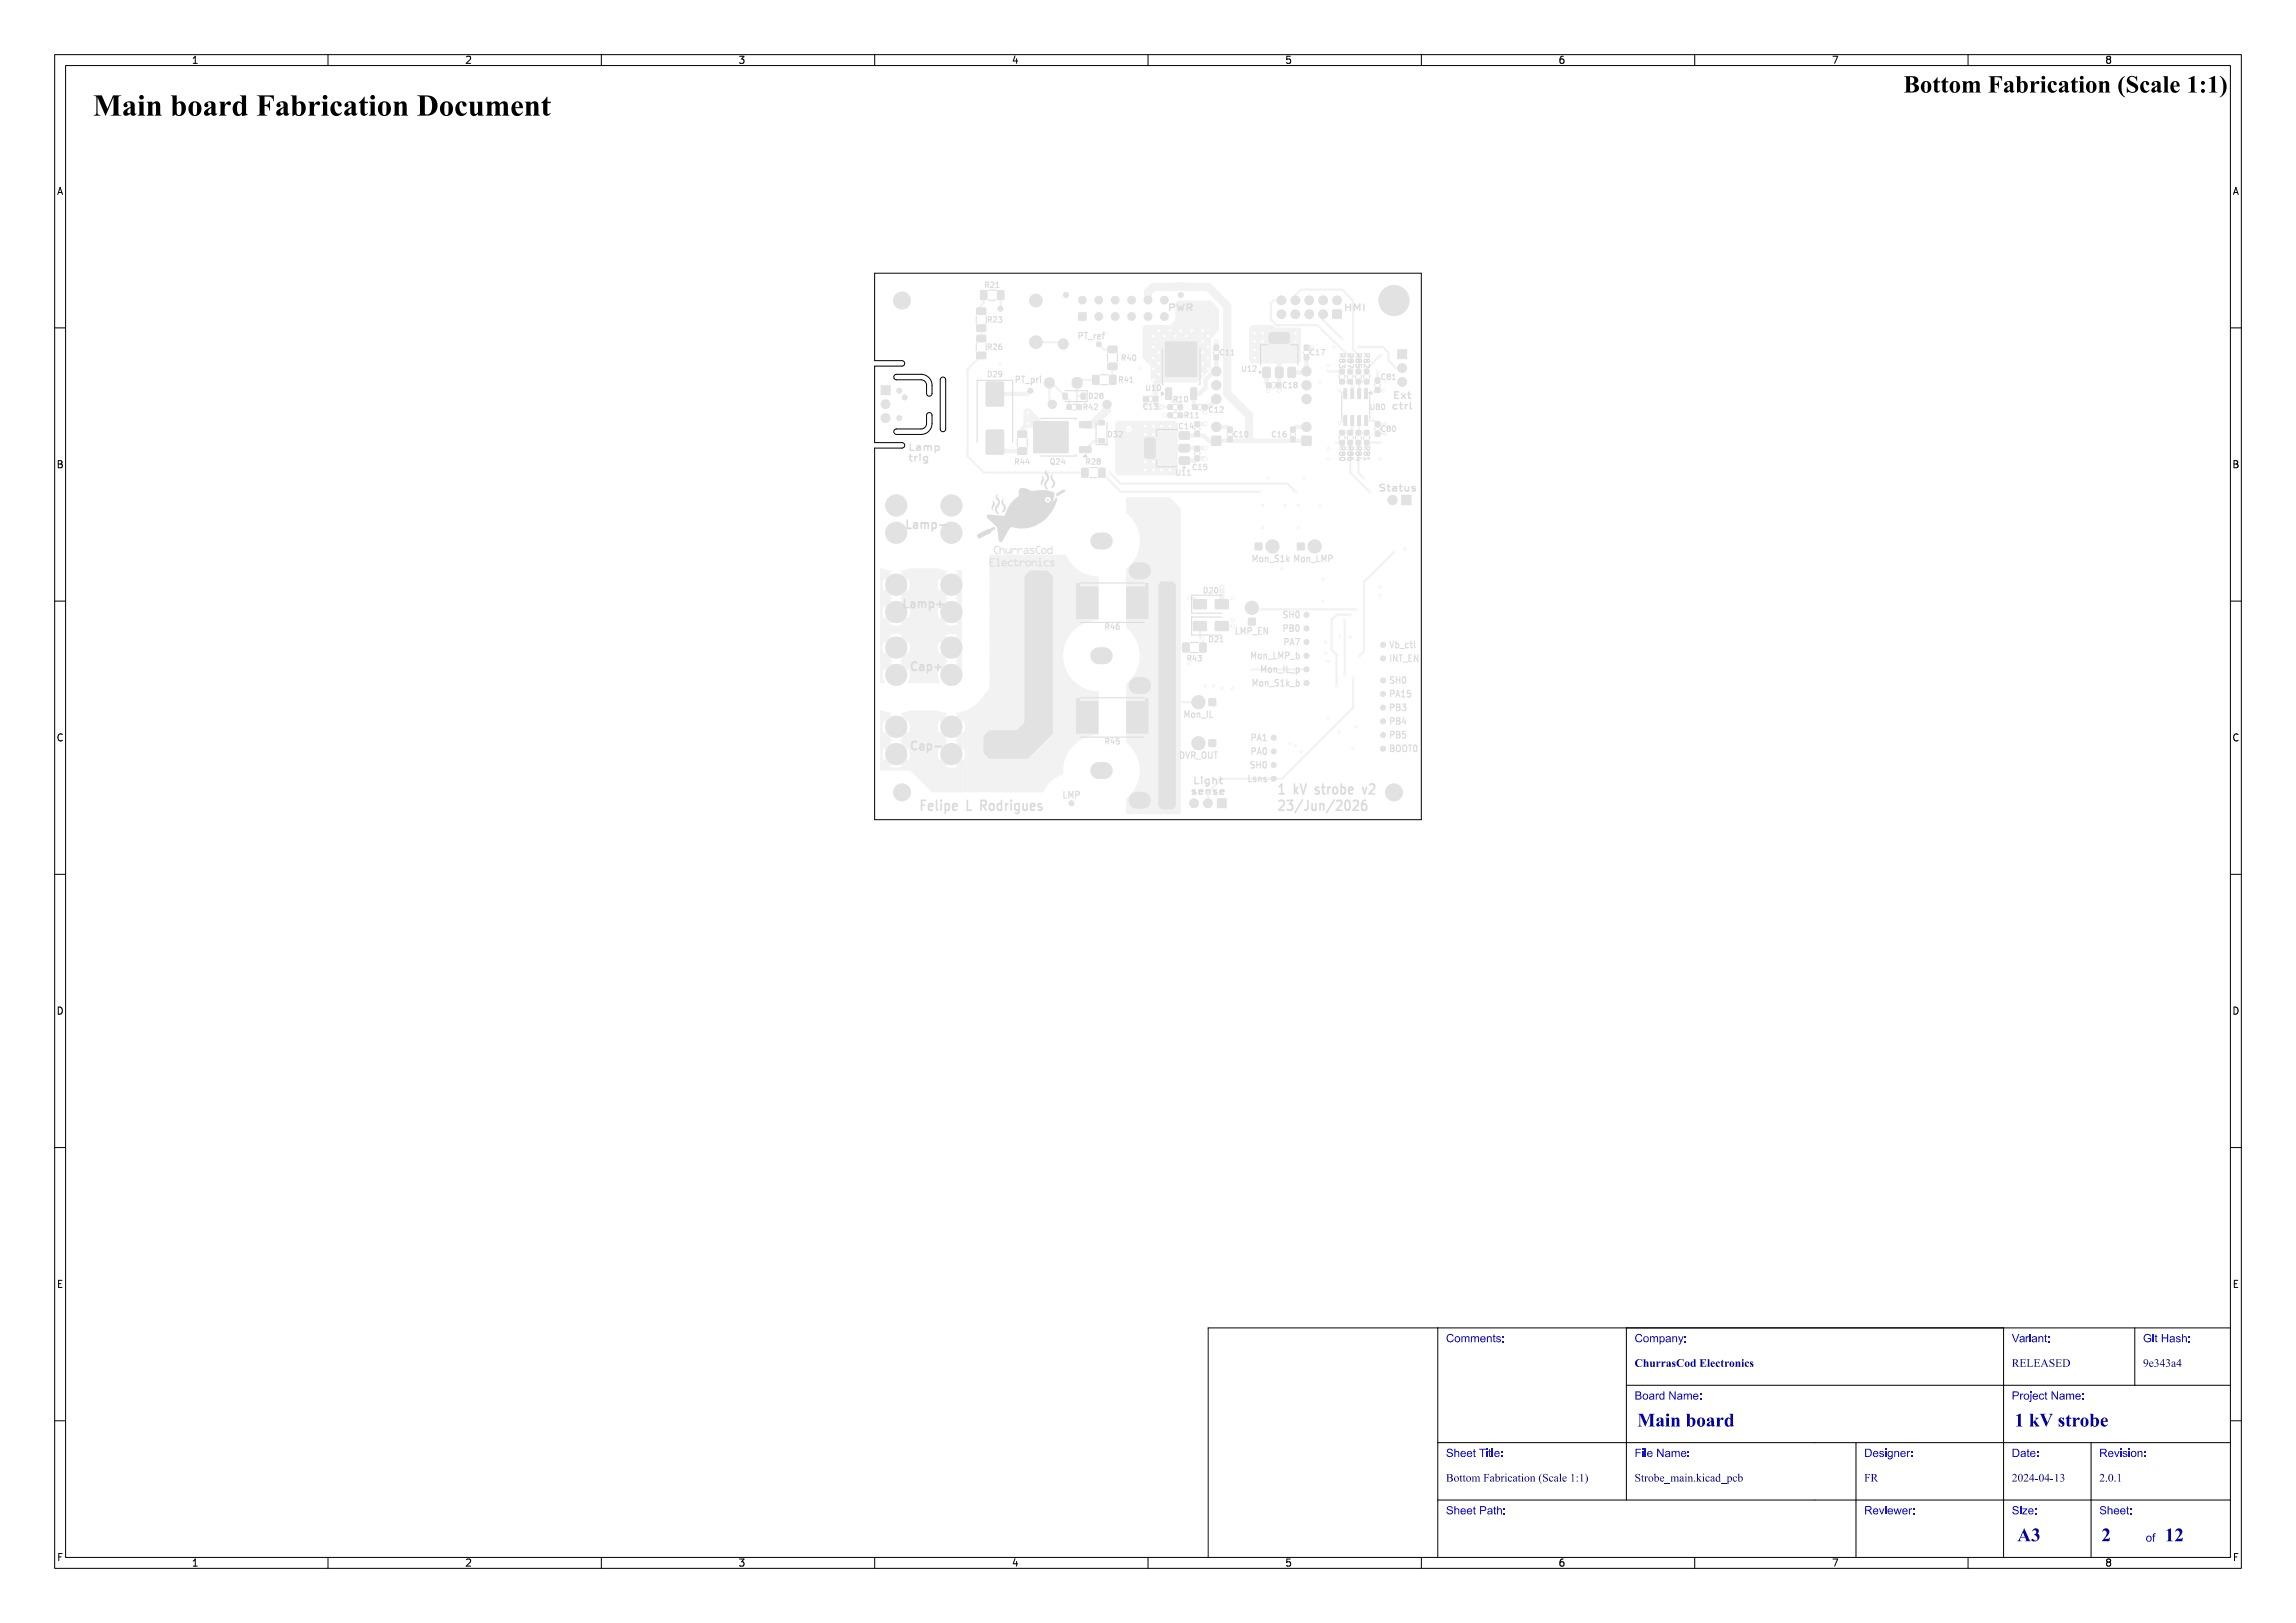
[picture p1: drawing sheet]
<svg xmlns="http://www.w3.org/2000/svg" width="420mm" height="297mm" viewBox="0 0 420 297" stroke-linecap="round" stroke-linejoin="round" font-family="sans-serif">
<defs><g id="words">
<text font-size="5.3" fill="#fff" x="17" y="21.5">Main board Fabrication Document</text>
<text font-size="4.3" fill="#fff" x="329.8" y="17.2">Bottom Fabrication (Scale 1:1)</text>
<g font-size="3.3" fill="#fff">
<text x="299.5" y="261.2">Main board</text>
<text x="368.5" y="261.2">1 kV strobe</text>
<text x="369" y="282.2">A3</text>
<text x="384.4" y="282.3">2</text>
<text x="396" y="282.3">12</text>
</g>
<g font-size="2" fill="#fff">
<text x="264.5" y="245.7">Comments:</text>
<text x="299" y="245.7">Company:</text>
<text x="368" y="245.7">Variant:</text>
<text x="392" y="245.7">Git Hash:</text>
<text x="299" y="250.2">ChurrasCod Electronics</text>
<text x="368" y="250.2">RELEASED</text>
<text x="392" y="250.2">9e343a4</text>
<text x="299" y="256.2">Board Name:</text>
<text x="368" y="256.2">Project Name:</text>
<text x="264.5" y="266.7">Sheet Title:</text>
<text x="299" y="266.7">File Name:</text>
<text x="341" y="266.7">Designer:</text>
<text x="368" y="266.7">Date:</text>
<text x="384" y="266.7">Revision:</text>
<text x="264.5" y="271.2">Bottom Fabrication (Scale 1:1)</text>
<text x="299" y="271.2">Strobe_main.kicad_pcb</text>
<text x="341" y="271.2">FR</text>
<text x="368" y="271.2">2024-04-13</text>
<text x="384" y="271.2">2.0.1</text>
<text x="264.5" y="277.2">Sheet Path:</text>
<text x="341" y="277.2">Reviewer:</text>
<text x="368" y="277.2">Size:</text>
<text x="384" y="277.2">Sheet:</text>
<text x="392.5" y="282.2">of</text>
</g>
<g font-size="1.7" fill="#fff">
<text x="35" y="11.6">1</text>
<text x="85" y="11.6">2</text>
<text x="135" y="11.6">3</text>
<text x="185" y="11.6">4</text>
<text x="235" y="11.6">5</text>
<text x="285" y="11.6">6</text>
<text x="335" y="11.6">7</text>
<text x="385" y="11.6">8</text>
<text x="10.5" y="35.6">A</text>
<text x="408.5" y="35.6">A</text>
<text x="10.5" y="85.6">B</text>
<text x="408.5" y="85.6">B</text>
<text x="10.5" y="135.6">C</text>
<text x="408.5" y="135.6">C</text>
<text x="10.5" y="185.6">D</text>
<text x="408.5" y="185.6">D</text>
<text x="10.5" y="235.6">E</text>
<text x="408.5" y="235.6">E</text>
<text x="10.5" y="285.6">F</text>
<text x="35" y="286.7">1</text>
<text x="85" y="286.7">2</text>
<text x="135" y="286.7">3</text>
<text x="185" y="286.7">4</text>
<text x="235" y="286.7">5</text>
<text x="285" y="286.7">6</text>
<text x="335" y="286.7">7</text>
<text x="385" y="286.7">8</text>
<text x="408.5" y="285.6">F</text>
</g>
</g></defs>
<path d="M160 50h100v100h-100v-68h5a.5 .5 0 0 0 .5-.5 .5 .5 0 0 0-.5-.5h-5v-14h5a.5 .5 0 0 0 .5-.5 .5 .5 0 0 0-.5-.5h-5zM163.6 78.7l.4-.2h4.5a1 1 0 0 0 1-1v-1.5a.5 .5 0 0 1 .5-.5 .5 .5 0 0 1 .5 .5 2.9 2.9 0 0 1-1 3.2l-1 .3h-4.5a.5 .5 0 0 1-.4-.8zM163.7 68.6l4.8-.1a2 2 0 0 1 2 2v1.5a.5 .5 0 0 1-.5 .5 .5 .5 0 0 1-.5-.5v-1.5a1 1 0 0 0-1-1h-4.5a.5 .5 0 0 1-.5-.4 .5 .5 0 0 1 .2-.5zM172.2 69.1a.5 .5 0 0 1 .8 .4v9a.5 .5 0 0 1-.5 .5 .5 .5 0 0 1-.5-.5v-9z" fill="none" stroke="#000" stroke-width=".18"/>
<g fill="#f2f2f2">
<circle cx="240.5" cy="100" r="1.25"/>
<circle cx="239" cy="115" r=".5"/>
<circle cx="219.2" cy="136" r="1.25"/>
<circle cx="220.9" cy="147" r=".85"/>
<circle cx="218.4" cy="147" r=".85"/>
<circle cx="174" cy="138" r="2"/>
<circle cx="163.9" cy="138" r="2"/>
<circle cx="174" cy="133" r="2"/>
<circle cx="163.9" cy="133" r="2"/>
<circle cx="253" cy="124.5" r=".5"/>
<circle cx="196" cy="147" r=".5"/>
<circle cx="219.2" cy="128.5" r="1.25"/>
<circle cx="253" cy="137" r=".5"/>
<circle cx="253" cy="118" r=".5"/>
<circle cx="233" cy="135" r=".5"/>
<circle cx="239" cy="112.5" r=".5"/>
<circle cx="253" cy="120.5" r=".5"/>
<circle cx="174" cy="123.5" r="2"/>
<circle cx="163.9" cy="123.5" r="2"/>
<circle cx="174" cy="118.5" r="2"/>
<circle cx="163.9" cy="118.5" r="2"/>
<circle cx="233" cy="142.5" r=".5"/>
<circle cx="253" cy="127" r=".5"/>
<circle cx="239" cy="120" r=".5"/>
<circle cx="163.9" cy="107" r="2"/>
<circle cx="174" cy="107" r="2"/>
<circle cx="163.9" cy="112" r="2"/>
<circle cx="174" cy="112" r="2"/>
<circle cx="201" cy="63" r=".5"/>
<circle cx="255" cy="55" r="1.8"/>
<circle cx="255" cy="55" r="2.8"/>
<circle cx="229" cy="111.2" r="1.25"/>
<circle cx="253" cy="129.5" r=".5"/>
<circle cx="233" cy="140" r=".5"/>
<circle cx="174" cy="97.5" r="2"/>
<circle cx="163.9" cy="97.5" r="2"/>
<circle cx="174" cy="92.5" r="2"/>
<circle cx="163.9" cy="92.5" r="2"/>
<circle cx="253" cy="132" r=".5"/>
<circle cx="253" cy="134.5" r=".5"/>
</g>
<g fill="#f2f2f2">
<path d="M237.3 99.4h1.3v1.2h-1.3z" fill-rule="evenodd"/>
<path d="M221.1 135.4h1.3v1.2h-1.3z" fill-rule="evenodd"/>
<path d="M222.6 146.2h1.7v1.6h-1.7z" fill-rule="evenodd"/>
<path d="M221.1 127.9h1.3v1.2h-1.3z" fill-rule="evenodd"/>
<path d="M228.4 113.2h1.2v1.2h-1.2z" fill-rule="evenodd"/>
</g>
<path d="M201 99h1M208 104.4h1" fill="none" stroke="#f2f2f2" stroke-width="3"/>
<g fill="#f2f2f2">
<path d="M161.1 70.6h1.7v1.7h-1.7z" fill-rule="evenodd"/>
<path d="M243.8 56.7h1.5v1.6h-1.5z" fill-rule="evenodd"/>
<path d="M221.7 79.8h1.6v1.7h-1.6z" fill-rule="evenodd"/>
<path d="M255.6 64h1.7v1.7h-1.7z" fill-rule="evenodd"/>
<path d="M196.4 69.2a1.04 1.04 0 0 1 1.3 0 1.04 1.04 0 0 1 .3 1.3 .99 .99 0 0 1-1 .6 .99 .99 0 0 1-.9-.8v-.6z" fill-rule="evenodd"/>
</g>
<g fill="#f2f2f2">
<circle cx="162" cy="74" r=".85"/>
<circle cx="162" cy="76.5" r=".85"/>
<circle cx="244.6" cy="55" r=".85"/>
<circle cx="242" cy="57.5" r=".85"/>
<circle cx="242" cy="55" r=".85"/>
<circle cx="239.5" cy="57.5" r=".85"/>
<circle cx="239.5" cy="55" r=".85"/>
<circle cx="236.9" cy="57.5" r=".85"/>
<circle cx="236.9" cy="55" r=".85"/>
<circle cx="234.4" cy="57.5" r=".85"/>
<circle cx="234.4" cy="55" r=".85"/>
<circle cx="222.5" cy="78.1" r=".9"/>
<circle cx="222.5" cy="73" r=".9"/>
<circle cx="222.5" cy="70.5" r=".9"/>
<circle cx="222.5" cy="68" r=".9"/>
<circle cx="239" cy="122.5" r=".5"/>
<circle cx="256.5" cy="67.4" r=".85"/>
<circle cx="256.5" cy="69.9" r=".85"/>
<circle cx="189.5" cy="55" r="1.2"/>
<circle cx="189.5" cy="62.6" r="1.2"/>
</g>
<path d="M191.9 70v.1M194.5 62.9v.1" fill="none" stroke="#f2f2f2" stroke-width="1.9"/>
<g fill="#f2f2f2">
<circle cx="188.5" cy="71.5" r=".5"/>
<circle cx="239" cy="78.1" r=".9"/>
<circle cx="239" cy="73" r=".9"/>
<circle cx="239" cy="70.5" r=".9"/>
<circle cx="239" cy="68" r=".9"/>
<circle cx="232.8" cy="100" r="1.25"/>
<circle cx="192.5" cy="74" r=".8"/>
<circle cx="202.5" cy="74" r=".8"/>
<circle cx="183" cy="56.5" r=".5"/>
<circle cx="239" cy="125" r=".5"/>
<circle cx="233" cy="137.5" r=".5"/>
<circle cx="201" cy="57.9" r=".75"/>
<circle cx="204" cy="57.9" r=".75"/>
<circle cx="207" cy="57.9" r=".75"/>
<circle cx="210" cy="57.9" r=".75"/>
<circle cx="213" cy="57.9" r=".75"/>
<circle cx="198" cy="54.9" r=".75"/>
<circle cx="201" cy="54.9" r=".75"/>
<circle cx="204" cy="54.9" r=".75"/>
<circle cx="207" cy="54.9" r=".75"/>
<circle cx="210" cy="54.9" r=".75"/>
<circle cx="213" cy="54.9" r=".75"/>
</g>
<g fill="#f2f2f2">
<path d="M238.2 79.8h1.6v1.7h-1.6z" fill-rule="evenodd"/>
<path d="M229.6 99.4h1.2v1.2h-1.2z" fill-rule="evenodd"/>
<path d="M197.3 57.2h1.4v1.4h-1.4z" fill-rule="evenodd"/>
</g>
<path d="M201 141h1M208 146.4h1" fill="none" stroke="#f2f2f2" stroke-width="3"/>
<path d="M256.4 90.6h1.8v1.8h-1.8z" fill-rule="evenodd" fill="#f2f2f2"/>
<circle cx="254.7" cy="91.5" r=".9" fill="#f2f2f2"/>
<path d="M201 120h1M208 125.4h1" fill="none" stroke="#f2f2f2" stroke-width="3"/>
<g fill="#f2f2f2">
<circle cx="239" cy="117.5" r=".5"/>
<circle cx="243" cy="121" r=".3"/>
<circle cx="231" cy="92.5" r=".3"/>
<circle cx="206.5" cy="78.5" r=".3"/>
<circle cx="222.5" cy="62.5" r=".4"/>
<circle cx="220.5" cy="84" r=".4"/>
<circle cx="243" cy="131.5" r=".3"/>
<circle cx="237.5" cy="92.5" r=".3"/>
<circle cx="234.5" cy="104.1" r=".3"/>
<circle cx="220.5" cy="77.5" r=".4"/>
<circle cx="236" cy="136" r=".3"/>
<circle cx="247.5" cy="137" r=".3"/>
<circle cx="237" cy="136.5" r=".3"/>
<circle cx="225.5" cy="126" r=".3"/>
<circle cx="217.5" cy="121.5" r=".3"/>
<circle cx="225.5" cy="113.5" r=".4"/>
<circle cx="213" cy="76" r=".4"/>
<circle cx="242" cy="106" r=".3"/>
<circle cx="208.5" cy="67.5" r=".3"/>
<circle cx="238.5" cy="87.5" r=".3"/>
<circle cx="253.5" cy="79.5" r=".3"/>
<circle cx="245" cy="116.5" r=".3"/>
<circle cx="243" cy="84" r=".3"/>
<circle cx="248" cy="133" r=".3"/>
<circle cx="252.5" cy="107.5" r=".3"/>
<circle cx="237.5" cy="96.5" r=".3"/>
<circle cx="238" cy="137.5" r=".3"/>
<circle cx="225.5" cy="109.5" r=".4"/>
<circle cx="222" cy="125.5" r=".3"/>
<circle cx="225.5" cy="114.5" r=".4"/>
<circle cx="242.5" cy="117.5" r=".3"/>
<circle cx="220.5" cy="125.5" r=".3"/>
<circle cx="257" cy="100.5" r=".3"/>
<circle cx="209.5" cy="74" r=".4"/>
<circle cx="245" cy="77.5" r=".3"/>
<circle cx="220.5" cy="75.5" r=".4"/>
<circle cx="232" cy="87.5" r=".3"/>
<circle cx="231" cy="96.5" r=".3"/>
<circle cx="223.5" cy="107.5" r=".4"/>
<circle cx="211" cy="63.5" r=".4"/>
<circle cx="221" cy="67.5" r=".4"/>
<circle cx="215" cy="61.5" r=".4"/>
<circle cx="211" cy="69.5" r=".4"/>
<circle cx="214" cy="60.5" r=".4"/>
<circle cx="221" cy="63.5" r=".4"/>
<circle cx="212" cy="64.5" r=".4"/>
<circle cx="212" cy="66.5" r=".4"/>
<circle cx="220" cy="68.5" r=".4"/>
<circle cx="220" cy="66.5" r=".4"/>
<circle cx="216" cy="60.5" r=".4"/>
<circle cx="211" cy="65.5" r=".4"/>
<circle cx="212" cy="68.5" r=".4"/>
<circle cx="212.5" cy="74.5" r=".4"/>
<circle cx="211" cy="67.5" r=".4"/>
<circle cx="212" cy="60.5" r=".4"/>
<circle cx="220" cy="64.5" r=".4"/>
<circle cx="211" cy="61.5" r=".4"/>
<circle cx="221" cy="61.5" r=".4"/>
<circle cx="217" cy="61.5" r=".4"/>
<circle cx="220" cy="62.5" r=".4"/>
<circle cx="218" cy="60.5" r=".4"/>
<circle cx="220" cy="60.5" r=".4"/>
<circle cx="221" cy="65.5" r=".4"/>
<circle cx="213" cy="61.5" r=".4"/>
<circle cx="252.5" cy="84" r=".3"/>
<circle cx="241.5" cy="92.5" r=".3"/>
<circle cx="235" cy="92.5" r=".3"/>
<circle cx="212.5" cy="86" r=".4"/>
<circle cx="214" cy="86" r=".4"/>
<circle cx="209.5" cy="86" r=".4"/>
<circle cx="243" cy="82" r=".3"/>
<circle cx="209.5" cy="79.5" r=".4"/>
<circle cx="209.5" cy="84.5" r=".4"/>
<circle cx="214" cy="78" r=".4"/>
<circle cx="252.5" cy="109" r=".3"/>
<circle cx="242.5" cy="119.5" r=".3"/>
<circle cx="212.5" cy="78" r=".4"/>
<circle cx="220.5" cy="82" r=".4"/>
<circle cx="211" cy="86" r=".4"/>
<circle cx="253.5" cy="77.5" r=".3"/>
<circle cx="209.5" cy="78" r=".4"/>
<circle cx="211" cy="78" r=".4"/>
<circle cx="211" cy="84.5" r=".4"/>
<circle cx="252.5" cy="81" r=".3"/>
<circle cx="211" cy="79.5" r=".4"/>
<circle cx="245" cy="134" r=".3"/>
<circle cx="247" cy="116.5" r=".3"/>
<circle cx="244.5" cy="81" r=".3"/>
<circle cx="242" cy="110" r=".3"/>
<circle cx="223.5" cy="126" r=".3"/>
<circle cx="241.5" cy="70" r=".3"/>
<circle cx="245" cy="71.5" r=".3"/>
<circle cx="240" cy="63.5" r=".3"/>
<circle cx="252" cy="68" r=".3"/>
<circle cx="232" cy="71.5" r=".4"/>
<circle cx="244" cy="63.5" r=".3"/>
<circle cx="253.5" cy="69.9" r=".3"/>
<circle cx="229.5" cy="65.5" r=".4"/>
<circle cx="243" cy="67.9" r=".3"/>
<circle cx="229.5" cy="62.5" r=".4"/>
<circle cx="252.5" cy="65" r=".3"/>
<circle cx="231" cy="62.5" r=".4"/>
<circle cx="237" cy="61" r=".4"/>
<circle cx="229.5" cy="64" r=".4"/>
<circle cx="237" cy="62.5" r=".4"/>
<circle cx="231" cy="61" r=".4"/>
<circle cx="234" cy="71.5" r=".4"/>
<circle cx="253" cy="71.5" r=".3"/>
<circle cx="229.5" cy="61" r=".4"/>
<circle cx="243" cy="66.9" r=".3"/>
<circle cx="217.5" cy="109.5" r=".4"/>
<circle cx="220" cy="117" r=".4"/>
<circle cx="183" cy="66.5" r=".3"/>
<circle cx="202.5" cy="81.5" r=".3"/>
<circle cx="249.5" cy="87.5" r=".3"/>
<circle cx="244.5" cy="125.5" r=".3"/>
<circle cx="247" cy="112.5" r=".3"/>
<circle cx="250.5" cy="90" r=".3"/>
<circle cx="245.5" cy="62" r=".3"/>
<circle cx="247.5" cy="124" r=".3"/>
<circle cx="248.5" cy="63.5" r=".3"/>
<circle cx="188" cy="77.5" r=".4"/>
<circle cx="188" cy="75.5" r=".4"/>
<circle cx="248.7" cy="120" r=".3"/>
<circle cx="255" cy="101" r=".3"/>
<circle cx="246" cy="113.5" r=".3"/>
<circle cx="246" cy="123.5" r=".3"/>
<circle cx="203" cy="86.5" r=".3"/>
<circle cx="237" cy="90" r=".3"/>
<circle cx="230.5" cy="90" r=".3"/>
<circle cx="229" cy="122.5" r=".3"/>
<circle cx="248" cy="111.5" r=".3"/>
</g>
<g fill="#f2f2f2">
<path d="M218.2 74.1h.9v.8h-.9z" fill-rule="evenodd"/>
<path d="M219.9 74.1h.9v.8h-.9z" fill-rule="evenodd"/>
<path d="M202.7 63.4h1.6v1.1h-1.6z" fill-rule="evenodd"/>
<path d="M202.7 66.5h1.6v1.1h-1.6z" fill-rule="evenodd"/>
<path d="M218.3 109.7h2.3l.1 .2v1.4l-.2 .2-2.1-.1-.2-.2z" fill-rule="evenodd"/>
<path d="M222.3 109.7h2.4v1.7h-2.4z" fill-rule="evenodd"/>
<path d="M238.6 64.9h.8v.9h-.8z" fill-rule="evenodd"/>
<path d="M238.6 63.2h.8v.9h-.8z" fill-rule="evenodd"/>
<path d="M251.6 70.9h.8v.9h-.8z" fill-rule="evenodd"/>
<path d="M251.6 69.2h.8v.9h-.8z" fill-rule="evenodd"/>
<path d="M231.1 67.2h1l.3 .1v1.5l-.1 .3-1 .1-.3-.2-.1-1.5z" fill-rule="evenodd"/>
<path d="M233.4 67.2h1l.3 .1v1.5l-.1 .3-1 .1-.3-.2-.1-1.5z" fill-rule="evenodd"/>
<path d="M232.2 61l.4-.2 3 .1 .3 .3-.1 1.4-.4 .2h-3.1l-.2-.5v-1.1z" fill-rule="evenodd"/>
<path d="M235.7 67.2h1l.3 .1v1.5l-.1 .3-1 .1-.3-.2-.1-1.5z" fill-rule="evenodd"/>
<path d="M213.7 74.1h.8v.8h-.8z" fill-rule="evenodd"/>
<path d="M215.5 74.1h.8v.8h-.8z" fill-rule="evenodd"/>
<path d="M201 85.7h1.1v1.6h-1.1z" fill-rule="evenodd"/>
<path d="M197.9 85.7h1.1v1.6h-1.1z" fill-rule="evenodd"/>
<path d="M224.6 79.9h.8v.9h-.8z" fill-rule="evenodd"/>
<path d="M224.6 78.2h.8v.9h-.8z" fill-rule="evenodd"/>
<path d="M245.1 80.6h.8v.8h-.8z" fill-rule="evenodd"/>
<path d="M245.1 78.8h.8v.8h-.8z" fill-rule="evenodd"/>
<path d="M197 74.1h.8v.8h-.8z" fill-rule="evenodd"/>
<path d="M195.2 74.1h.8v.8h-.8z" fill-rule="evenodd"/>
<path d="M197.5 81.8l2-.1 .1 .2v.8l-.2 .2h-1.8l-.2-.3z" fill-rule="evenodd"/>
<path d="M189.1 77.2h6.3v5.6h-6.3z" fill-rule="evenodd"/>
<path d="M197.5 77.2l2-.1 .1 .3v.8l-.2 .1h-1.8l-.2-.2z" fill-rule="evenodd"/>
<path d="M186.2 78.9h1.6v1.1h-1.6z" fill-rule="evenodd"/>
<path d="M186.2 82h1.6v1.1h-1.6z" fill-rule="evenodd"/>
<path d="M236.1 79.9h.8v.9h-.8z" fill-rule="evenodd"/>
<path d="M236.1 78.2h.8v.9h-.8z" fill-rule="evenodd"/>
<path d="M249.6 71.1h.6l-.1 1.9-.5-.1z" fill-rule="evenodd"/>
<path d="M248.4 71.1h.5l-.1 1.9-.5-.1z" fill-rule="evenodd"/>
<path d="M247.1 71.1h.5v1.9l-.5-.1z" fill-rule="evenodd"/>
<path d="M245.8 71.1h.6l-.1 1.9-.5-.1z" fill-rule="evenodd"/>
<path d="M245.8 76l.6 .1-.1 1.8h-.5z" fill-rule="evenodd"/>
<path d="M247.1 76l.5 .1v1.8h-.5z" fill-rule="evenodd"/>
<path d="M248.4 76l.5 .1-.1 1.8h-.5z" fill-rule="evenodd"/>
<path d="M249.6 76l.6 .1-.1 1.8h-.5z" fill-rule="evenodd"/>
<path d="M216.4 117.7h1.1v1.6h-1.1z" fill-rule="evenodd"/>
<path d="M219.5 117.7h1.1v1.6h-1.1z" fill-rule="evenodd"/>
<path d="M218.3 113.7h2.3l.1 .2v1.4l-.2 .2-2.1-.1-.2-.2z" fill-rule="evenodd"/>
<path d="M222.3 113.7h2.4v1.7h-2.4z" fill-rule="evenodd"/>
<path d="M209.5 127.8h.5v.6h-.5z" fill-rule="evenodd"/>
<path d="M206.1 128.4h3.9v5.8h-3.9z" fill-rule="evenodd"/>
<path d="M196.9 128.4h4v5.8h-4z" fill-rule="evenodd"/>
<path d="M196.9 127.8h.6v.6h-.6z" fill-rule="evenodd"/>
<path d="M180.4 69.9h3.2v4.4h-3.2z" fill-rule="evenodd"/>
<path d="M180.4 78.7h3.2v4.4h-3.2z" fill-rule="evenodd"/>
<path d="M201 80.3h1v.7h-1z" fill-rule="evenodd"/>
<path d="M201 77h1v.7h-1z" fill-rule="evenodd"/>
<path d="M233.4 70.1h.9v.8h-.9z" fill-rule="evenodd"/>
<path d="M231.7 70.1h.9v.8h-.9z" fill-rule="evenodd"/>
<path d="M251.6 77.2h.8v.9h-.8z" fill-rule="evenodd"/>
<path d="M251.6 78.9h.8v.9h-.8z" fill-rule="evenodd"/>
<path d="M248.1 69.4h.8v.8h-.8z" fill-rule="evenodd"/>
<path d="M248.1 67.6h.8v.8h-.8z" fill-rule="evenodd"/>
<path d="M213.2 71l.9-.1 .3 .2v1.8l-.2 .2h-.8l-.2-.1z" fill-rule="evenodd"/>
<path d="M213.2 62.6h5.7v6.3h-5.7z" fill-rule="evenodd"/>
<path d="M217.8 71l.9-.1 .2 .2v1.8l-.1 .2h-.8l-.2-.1z" fill-rule="evenodd"/>
<path d="M178.7 59.5h1.6v1.1h-1.6z" fill-rule="evenodd"/>
<path d="M178.7 56.4l1.5-.1 .2 .3-.1 .8-.2 .2h-1.3l-.2-.3z" fill-rule="evenodd"/>
<path d="M209.5 106.8h.5v.6h-.5z" fill-rule="evenodd"/>
<path d="M206.1 107.4h3.9v5.8h-3.9z" fill-rule="evenodd"/>
<path d="M196.9 107.4h4v5.8h-4z" fill-rule="evenodd"/>
<path d="M196.9 106.8h.6v.6h-.6z" fill-rule="evenodd"/>
<path d="M222.1 64.9h.8v.9h-.8z" fill-rule="evenodd"/>
<path d="M222.1 63.2h.8v.9h-.8z" fill-rule="evenodd"/>
<path d="M179.4 53.2h1.1v1.6h-1.1z" fill-rule="evenodd"/>
<path d="M182.5 53.2h1.1v1.6h-1.1z" fill-rule="evenodd"/>
<path d="M210.9 72.6h.9v.8h-.9z" fill-rule="evenodd"/>
<path d="M209.2 72.6h.9v.8h-.9z" fill-rule="evenodd"/>
<path d="M218.6 81.7h.8v.9h-.8z" fill-rule="evenodd"/>
<path d="M218.6 83.4h.8v.9h-.8z" fill-rule="evenodd"/>
<path d="M218.6 78.9h.8v.9h-.8z" fill-rule="evenodd"/>
<path d="M218.6 77.2h.8v.9h-.8z" fill-rule="evenodd"/>
<path d="M197.8 72h.7v1h-.7z" fill-rule="evenodd"/>
<path d="M194.5 72h.7v1h-.7z" fill-rule="evenodd"/>
<path d="M178.7 64.5l1.5-.1 .2 .3-.1 .8-.2 .2h-1.3l-.2-.3z" fill-rule="evenodd"/>
<path d="M178.7 61.4h1.6v1.1h-1.6z" fill-rule="evenodd"/>
<path d="M215.5 75.6h.8v.8h-.8z" fill-rule="evenodd"/>
<path d="M213.7 75.6h.8v.8h-.8z" fill-rule="evenodd"/>
<path d="M249.6 67.6h.8v.8h-.8z" fill-rule="evenodd"/>
<path d="M249.6 69.4h.8v.8h-.8z" fill-rule="evenodd"/>
<path d="M249.6 80.6h.8v.8h-.8z" fill-rule="evenodd"/>
<path d="M249.6 78.8h.8v.8h-.8z" fill-rule="evenodd"/>
<path d="M215.7 83.7l.3-.1h1.5l.1 .3v1l-.3 .2-1.5-.1-.2-.3z" fill-rule="evenodd"/>
<path d="M215.7 81.4l.3-.1h1.5l.1 .3v1l-.3 .2-1.5-.1-.2-.3z" fill-rule="evenodd"/>
<path d="M209.5 80.2l.2-.1h1.1l.5 .3v3l-.2 .4-1.4 .1-.3-.3-.1-3z" fill-rule="evenodd"/>
<path d="M215.7 79.1l.3-.1h1.5l.1 .3v1l-.3 .2-1.5-.1-.2-.3z" fill-rule="evenodd"/>
<path d="M203 68.7h1.1v1.6h-1.1z" fill-rule="evenodd"/>
<path d="M199.9 68.7h1.1v1.6h-1.1z" fill-rule="evenodd"/>
<path d="M246.6 69.4h.8v.8h-.8z" fill-rule="evenodd"/>
<path d="M246.6 67.6h.8v.8h-.8z" fill-rule="evenodd"/>
<path d="M245.1 67.6h.8v.8h-.8z" fill-rule="evenodd"/>
<path d="M245.1 69.4h.8v.8h-.8z" fill-rule="evenodd"/>
<path d="M246.6 80.6h.8v.8h-.8z" fill-rule="evenodd"/>
<path d="M246.6 78.8h.8v.8h-.8z" fill-rule="evenodd"/>
<path d="M248.1 80.6h.8v.8h-.8z" fill-rule="evenodd"/>
<path d="M248.1 78.8h.8v.8h-.8z" fill-rule="evenodd"/>
</g>
<path d="M210 54.9v-1.4l1-1h10l3.5 3.5v16l4 4v4M254.8 55l.5 .5M188 75.5l1.7 1.7v.3h-1.7zM189.7 77.5l2.5 2.5M202.5 74v1l-2.7 2.7h-1.3" fill="none" stroke="#f2f2f2" stroke-width="1.5"/>
<g fill="none" stroke="#f2f2f2" stroke-width=".8">
<path d="M188 77.5l-1 1v.9M188.5 71.5l-.6 .6h-5.9M200.7 76.7l.6 .7h.2M217.1 79.7h3.1l.9 1h17.9M218.6 74.5h.1M220.5 77.5l-.1 .1h-1.4M222.5 68h-.5l-1.5 1.5v1.5l-1.1 1h-1.1v2.2l.3 .3M222.5 62.5v1.1M222.5 65.4v2.5M222.5 73l-1.5 1.5h-.6v.9l.1 .1M222.5 78.1h2l.5 .5M231.7 68.1v2l.4 .4-.1 .1v.9"/>
<path d="M234 61.9v9.6M239 78.1h-2l-.5 .5M239 65.4v2.6l-.1 .1h-2.6M240 63.5l-.1 .1h-.9M182 80.9l1.6 1.6h3.4M220.5 84l-.1-.1h-1.4l-.4 .4h-2M220.5 82h-1.4l-.1 .1-.1-.1h-8.6M227.8 80.7l.7-.7 .6 .7"/>
</g>
<g fill="none" stroke="#f2f2f2" stroke-width=".4">
<path d="M179.9 54v1.4l-.4 .5v1.1M183 54v2.5M234.4 55h-1.4l-.5 .5v3l1 1h7.5l6 5.9v2.6M236.9 55v-1l1.1-1h7.5l2 2v9l1 1v3M242 57.5v1l3.5 3.5M179.5 60v1.9M179.5 65.1l-2.5 2.4v16l3 3h18.4M189.5 62.6h4.7l.3 .3M191.7 79.4l.5 .6M192.5 74l-.6-.5v-3.2h.7l3 2.9v1.3M197 72.5h1.1M200.4 69.5h-2.8l-.6 .6v4l.4 .4"/>
<path d="M201 63l1 1h1.5M203.5 67v2.5M212.5 74.5h1.6M213 76h1.1M213.8 72v.8l.7 .7h1l.4 .4v2.1M243 67.9l.1 .1h2.4M245 71.5l.5 .5h.6M245.5 69.8h1.5l.4 .4v1.8M246.1 77h-.6l-.5 .5M247.4 77v1.8l-.4 .4h-1.5M248.5 63.5h4.5l1 1v1.5l1.4 1.4h1.1M248.6 77v2l-.1 .2h1.5"/>
<path d="M249.9 77h1.4l.7 .6h1.4l.1-.1M250 69.8h-1.5l.1 .2v2M252 79.4h1.4l.1 .1M252 68v1.6M252.5 65l-2.5 2.5v.5M253 71.5l-.1-.1h-1.3l-.6 .6h-1.1M201.5 86.5l3.5 3.5h25.5M202.5 81.5l-.9-.9h-1.4l-1.7 1.7M203 86.5l2 2h30.5l1.5 1.5M244.5 81h1M247 81v5.5l3.5 3.5M248.5 81v5.5l1 1"/>
<path d="M250 81h2.5M215.5 118.5h1.4M217.5 109.5h.9l1.1 1.1M219.5 114.6v1.9l.5 .5v1.5M225.5 114.5l-2 .1M229 111.2l.2 .3h18.8M246 113.5v10M247 112.5h-2.5l-.9 .9v5.5l.9 .9v5.7M255 101l-5.5 5.5v12.7l-.8 .8M215.5 128.5h3.7M229 122.5h10M247.5 124v5.5l-13 13h-11l-2.5 2.5v2"/>
<path d="M221 147h-.1"/>
</g>
<path d="M209.6 73v.9l-.1 .1M216.1 65.7l-4.7 4.7v3.5l.6 .6h.5M223.5 107.5h.1M223.5 107.5v3.1" fill="none" stroke="#f2f2f2" stroke-width="1"/>
<g fill="#f2f2f2">
<path d="M161 104l2 .5 .1 .1-.3 .2 1.1 1.1 1.2-1.1-.3-.1v-.2l1.8-.5h4.9l1.6 .5 .1 .1-.3 .2 1.1 1.1 1.2-1.1-.3-.1v-.2l1-.2 .1 1.8-.8 .8h-.3a.9 .9 0 0 0-.9-.8 .9 .9 0 0 0-.9 .9h-.1l-1.2-1.2-.3 1.1h-5.1l-.2-1.1-1.1 1.1h-.3v-.2a.9 .9 0 0 0-1-.6 .9 .9 0 0 0-.8 .9h-.1l-1.2-1.2a2.48 2.48 0 0 0 0 2.4l1.2-1.2h.1a.9 .9 0 0 0 1 .9 .9 .9 0 0 0 .8-1h.3l-.1 .1 1.2 1.2 .2-1.3h5.1l.3 1.3 1.2-1.2h.1a.9 .9 0 0 0 1 .9 .9 .9 0 0 0 .8-1h.3l-.1 .1 .9 .9v1.3h-.8l-1.2-1.1-1.1 1.1h-7.8l-1.2-1.1-1.1 1.1 .5 .3-.5 .3 1.1 1.1 1.2-1.1-.5-.3 .5-.3h7.8l.5 .3-.5 .3 1.1 1.1 1.2-1.1-.4-.2-.1-.2 .5-.2h.8v1.9l-.8 .8h-.3v-.2a.9 .9 0 0 0-1-.6 .9 .9 0 0 0-.8 .9h-.1l-1.2-1.2-.3 1.1h-5.1l-.2-1.1-1.1 1.1h-.3v-.2a.9 .9 0 0 0-1-.6 .9 .9 0 0 0-.8 .9h-.1l-1.2-1.2a2.48 2.48 0 0 0 0 2.4l1.2-1.2h.1a.9 .9 0 0 0 1 .9 .9 .9 0 0 0 .8-1h.3l-.1 .1 1.2 1.2 .2-1.3h5.1l.3 1.3 1.2-1.2h.1a.9 .9 0 0 0 1 .9 .9 .9 0 0 0 .8-1h.3l-.1 .1 .9 .9v1.3h-.8l-1.2-1.1-1.1 1.1h-7.8l-1.2-1.1-1.1 1.1a2.48 2.48 0 0 0 2.3 0h7.8l.2 .1a2.49 2.49 0 0 0 2.1-.1h.8v2.1l-1-.1a2.49 2.49 0 0 0-2.1 .1h-7.8l-.2-.1a2.49 2.49 0 0 0-2.1 .1l1.1 1.1 1.2-1.1h7.8l1.1 1.1 1.2-1.1h.8v1.3l-.8 .8h-.3v-.2a.9 .9 0 0 0-1-.6 .9 .9 0 0 0-.8 .9h-.1l-1.2-1.2-.3 1.1h-5.1l-.2-1.1-1.1 1.1h-.3v-.2a.9 .9 0 0 0-1-.6 .9 .9 0 0 0-.8 .9h-.1l-1.2-1.2a2.48 2.48 0 0 0 0 2.4l1.2-1.2h.1a.9 .9 0 0 0 1 .9 .9 .9 0 0 0 .8-1h.3l-.1 .1 1.2 1.2 .2-1.3h5.1l.3 1.3 1.2-1.2h.1a.9 .9 0 0 0 1 .9 .9 .9 0 0 0 .8-1h.3l-.1 .1 .9 .9v1.3h-.8l-1.2-1.1-1.1 1.1h-7.8l-1.2-1.1-1.1 1.1 .5 .3-.5 .3 1.1 1.1 1.2-1.1-.5-.3 .5-.3h7.8l.5 .3-.5 .3 1.1 1.1 1.2-1.1-.4-.2-.1-.2 .5-.2h.8v1.9l-1.1 1.1a.9 .9 0 0 0-.9-1.1 .9 .9 0 0 0-.8 1.1l-1.4-1.4-.1 .2a2.8 2.8 0 0 0 .2 2.4l-5.7 .1-.2-.1a2.57 2.57 0 0 0 .2-2.6l-1.4 1.4v-.1a.9 .9 0 0 0-.9-1 .9 .9 0 0 0-.8 1.1l-1.4-1.4-.1 .2a2.84 2.84 0 0 0 .2 2.5h-.7l-.1-.1z" fill-rule="evenodd"/>
<path d="M229 59.5h3.8l.6 .5h4.5l.1 6-.6 .5h-8.4l-.5-.6v-5.8z" fill-rule="evenodd"/>
<path d="M204 77.5l.5-.5h10.4l.6 .6v.8h-8.5a.56 .56 0 0 0-.8-.4 .56 .56 0 0 0 0 1 .56 .56 0 0 0 .8-.4v-.2h8.5l-.1 .9 .1 7.2-.6 .5h-10.4l-.5-.6z" fill-rule="evenodd"/>
<path d="M161 130l2 .5 .1 .1-.3 .2 1.1 1.1 1.2-1.1-.3-.1v-.2l1.7-.5h4.9l1.7 .5 .1 .1-.3 .2 1.1 1.1 1.2-1.1-.3-.1v-.2l2.1-.5v2.9h-.5l-.2-1.1-1.1 1.1h-.3a.9 .9 0 0 0-.9-.8 .9 .9 0 0 0-.9 .9h-.1l-1.2-1.2-.3 1.1h-5.1l-.2-1.1-1.1 1.1h-.3a.9 .9 0 0 0-.9-.8 .9 .9 0 0 0-.9 .9h-.1l-1.2-1.2a2.48 2.48 0 0 0 0 2.4l1.2-1.2h.1a.9 .9 0 0 0 1 .9 .9 .9 0 0 0 .8-1h.3l-.1 .1 1.2 1.2 .2-1.3h5.1l.3 1.3 1.2-1.2h.1a.9 .9 0 0 0 1 .9 .9 .9 0 0 0 .8-1h.3l-.1 .1 1.2 1.2 .2-1.3h.5v2.3h-1.8l-1.2-1.1-1.1 1.1h-7.8l-1.2-1.1-1.1 1.1 .5 .3-.5 .3 1.1 1.1 1.2-1.1-.5-.3 .5-.3h7.8l.5 .3-.5 .3 1.1 1.1 1.2-1.1-.4-.2v-.2l.4-.2h1.8v2.7h-.5l-.2-1.1-1.1 1.1h-.3a.9 .9 0 0 0-.9-.8 .9 .9 0 0 0-.9 .9h-.1l-1.2-1.2-.3 1.1h-5.1l-.2-1.1-1.1 1.1h-.3a.9 .9 0 0 0-.9-.8 .9 .9 0 0 0-.9 .9h-.1l-1.2-1.2a2.48 2.48 0 0 0 0 2.4l1.2-1.2h.1a.9 .9 0 0 0 1 .9 .9 .9 0 0 0 .8-1h.3l-.1 .1 1.2 1.2 .2-1.3h5.1l.3 1.3 1.2-1.2h.1a.9 .9 0 0 0 1 .9 .9 .9 0 0 0 .8-1h.3l-.1 .1 1.2 1.2 .2-1.3h.5v2.3h-1.8l-1.2-1.1-1.1 1.1h-7.8l-1.2-1.1-1.1 1.1a2.48 2.48 0 0 0 2.3 0h7.8a2.48 2.48 0 0 0 2.3 0h1.8v4.8h-6.5l-4-4h-5.4z" fill-rule="evenodd"/>
<path d="M181 101.5h13.9a6.9 6.9 0 0 0 6.1 4.1v7.8a6.6 6.6 0 0 0-6.5 6.6 6.6 6.6 0 0 0 6.5 6.6v7.8a6.7 6.7 0 0 0-6.5 7.1l-.3 .3a6 6 0 0 0-3.4 3.2h-13.8v-15l.3-.3a7 7 0 0 0 3-3l.7-.7z" fill-rule="evenodd"/>
<path d="M209.5 59.5h4.5l1-.9v-3.1l.5-.5h6l1.5 1.6v3.8l-1.5 1.6v5.4l-.1 .2-2.5 2.4h-7.9l-.5-.6v-2.4l-1.5-1.6v-5.3z" fill-rule="evenodd"/>
<path d="M206 91h8l2 2.1v55.8l-9.9 .1-.1-2.8a6.6 6.6 0 0 0 0-10.4v-10.6a6.6 6.6 0 0 0 0-10.4v-10.6a6.6 6.6 0 0 0 0-10.4z" fill-rule="evenodd"/>
</g>
<g fill="#fff">
<circle cx="243" cy="121" r=".15"/>
<circle cx="231" cy="92.5" r=".15"/>
<circle cx="206.5" cy="78.5" r=".15"/>
<circle cx="222.5" cy="62.5" r=".25"/>
<circle cx="220.5" cy="84" r=".25"/>
<circle cx="243" cy="131.5" r=".15"/>
<circle cx="237.5" cy="92.5" r=".15"/>
<circle cx="234.5" cy="104.1" r=".15"/>
<circle cx="220.5" cy="77.5" r=".25"/>
<circle cx="236" cy="136" r=".15"/>
<circle cx="247.5" cy="137" r=".15"/>
<circle cx="237" cy="136.5" r=".15"/>
<circle cx="225.5" cy="126" r=".15"/>
<circle cx="217.5" cy="121.5" r=".15"/>
<circle cx="225.5" cy="113.5" r=".25"/>
<circle cx="213" cy="76" r=".25"/>
<circle cx="242" cy="106" r=".15"/>
<circle cx="208.5" cy="67.5" r=".15"/>
<circle cx="238.5" cy="87.5" r=".15"/>
<circle cx="253.5" cy="79.5" r=".15"/>
<circle cx="245" cy="116.5" r=".15"/>
<circle cx="243" cy="84" r=".15"/>
<circle cx="248" cy="133" r=".15"/>
<circle cx="252.5" cy="107.5" r=".15"/>
<circle cx="237.5" cy="96.5" r=".15"/>
<circle cx="238" cy="137.5" r=".15"/>
<circle cx="225.5" cy="109.5" r=".25"/>
<circle cx="222" cy="125.5" r=".15"/>
<circle cx="225.5" cy="114.5" r=".25"/>
<circle cx="242.5" cy="117.5" r=".15"/>
<circle cx="220.5" cy="125.5" r=".15"/>
<circle cx="257" cy="100.5" r=".15"/>
<circle cx="209.5" cy="74" r=".25"/>
<circle cx="245" cy="77.5" r=".15"/>
<circle cx="220.5" cy="75.5" r=".25"/>
<circle cx="232" cy="87.5" r=".15"/>
<circle cx="231" cy="96.5" r=".15"/>
<circle cx="223.5" cy="107.5" r=".25"/>
<circle cx="211" cy="63.5" r=".25"/>
<circle cx="221" cy="67.5" r=".25"/>
<circle cx="215" cy="61.5" r=".25"/>
<circle cx="211" cy="69.5" r=".25"/>
<circle cx="214" cy="60.5" r=".25"/>
<circle cx="221" cy="63.5" r=".25"/>
<circle cx="212" cy="64.5" r=".25"/>
<circle cx="212" cy="66.5" r=".25"/>
<circle cx="220" cy="68.5" r=".25"/>
<circle cx="220" cy="66.5" r=".25"/>
<circle cx="216" cy="60.5" r=".25"/>
<circle cx="211" cy="65.5" r=".25"/>
<circle cx="212" cy="68.5" r=".25"/>
<circle cx="212.5" cy="74.5" r=".25"/>
<circle cx="211" cy="67.5" r=".25"/>
<circle cx="212" cy="60.5" r=".25"/>
<circle cx="220" cy="64.5" r=".25"/>
<circle cx="211" cy="61.5" r=".25"/>
<circle cx="221" cy="61.5" r=".25"/>
<circle cx="217" cy="61.5" r=".25"/>
<circle cx="220" cy="62.5" r=".25"/>
<circle cx="218" cy="60.5" r=".25"/>
<circle cx="220" cy="60.5" r=".25"/>
<circle cx="221" cy="65.5" r=".25"/>
<circle cx="213" cy="61.5" r=".25"/>
<circle cx="252.5" cy="84" r=".15"/>
<circle cx="241.5" cy="92.5" r=".15"/>
<circle cx="235" cy="92.5" r=".15"/>
<circle cx="212.5" cy="86" r=".25"/>
<circle cx="214" cy="86" r=".25"/>
<circle cx="209.5" cy="86" r=".25"/>
<circle cx="243" cy="82" r=".15"/>
<circle cx="209.5" cy="79.5" r=".25"/>
<circle cx="209.5" cy="84.5" r=".25"/>
<circle cx="214" cy="78" r=".25"/>
<circle cx="252.5" cy="109" r=".15"/>
<circle cx="242.5" cy="119.5" r=".15"/>
<circle cx="212.5" cy="78" r=".25"/>
<circle cx="220.5" cy="82" r=".25"/>
<circle cx="211" cy="86" r=".25"/>
<circle cx="253.5" cy="77.5" r=".15"/>
<circle cx="209.5" cy="78" r=".25"/>
<circle cx="211" cy="78" r=".25"/>
<circle cx="211" cy="84.5" r=".25"/>
<circle cx="252.5" cy="81" r=".15"/>
<circle cx="211" cy="79.5" r=".25"/>
<circle cx="245" cy="134" r=".15"/>
<circle cx="247" cy="116.5" r=".15"/>
<circle cx="244.5" cy="81" r=".15"/>
<circle cx="242" cy="110" r=".15"/>
<circle cx="223.5" cy="126" r=".15"/>
<circle cx="241.5" cy="70" r=".15"/>
<circle cx="245" cy="71.5" r=".15"/>
<circle cx="240" cy="63.5" r=".15"/>
<circle cx="252" cy="68" r=".15"/>
<circle cx="232" cy="71.5" r=".25"/>
<circle cx="244" cy="63.5" r=".15"/>
<circle cx="253.5" cy="69.9" r=".15"/>
<circle cx="229.5" cy="65.5" r=".25"/>
<circle cx="243" cy="67.9" r=".15"/>
<circle cx="229.5" cy="62.5" r=".25"/>
<circle cx="252.5" cy="65" r=".15"/>
<circle cx="231" cy="62.5" r=".25"/>
<circle cx="237" cy="61" r=".25"/>
<circle cx="229.5" cy="64" r=".25"/>
<circle cx="237" cy="62.5" r=".25"/>
<circle cx="231" cy="61" r=".25"/>
<circle cx="234" cy="71.5" r=".25"/>
<circle cx="253" cy="71.5" r=".15"/>
<circle cx="229.5" cy="61" r=".25"/>
<circle cx="243" cy="66.9" r=".15"/>
<circle cx="217.5" cy="109.5" r=".25"/>
<circle cx="220" cy="117" r=".25"/>
<circle cx="183" cy="66.5" r=".15"/>
<circle cx="202.5" cy="81.5" r=".15"/>
<circle cx="249.5" cy="87.5" r=".15"/>
<circle cx="244.5" cy="125.5" r=".15"/>
<circle cx="247" cy="112.5" r=".15"/>
<circle cx="250.5" cy="90" r=".15"/>
<circle cx="245.5" cy="62" r=".15"/>
<circle cx="247.5" cy="124" r=".15"/>
<circle cx="248.5" cy="63.5" r=".15"/>
<circle cx="188" cy="77.5" r=".25"/>
<circle cx="188" cy="75.5" r=".25"/>
<circle cx="248.7" cy="120" r=".15"/>
<circle cx="255" cy="101" r=".15"/>
<circle cx="246" cy="113.5" r=".15"/>
<circle cx="246" cy="123.5" r=".15"/>
<circle cx="203" cy="86.5" r=".15"/>
<circle cx="237" cy="90" r=".15"/>
<circle cx="230.5" cy="90" r=".15"/>
<circle cx="229" cy="122.5" r=".15"/>
<circle cx="248" cy="111.5" r=".15"/>
<circle cx="240.5" cy="100" r=".55"/>
<circle cx="237.9" cy="100" r=".35"/>
<circle cx="239" cy="115" r=".25"/>
<circle cx="219.2" cy="136" r=".55"/>
<circle cx="221.8" cy="136" r=".35"/>
<circle cx="223.5" cy="147" r=".5"/>
<circle cx="220.9" cy="147" r=".5"/>
<circle cx="218.4" cy="147" r=".5"/>
<circle cx="174" cy="138" r=".9"/>
<circle cx="163.9" cy="138" r=".9"/>
<circle cx="174" cy="133" r=".9"/>
<circle cx="163.9" cy="133" r=".9"/>
<circle cx="253" cy="124.5" r=".25"/>
<circle cx="196" cy="147" r=".25"/>
<circle cx="219.2" cy="128.5" r=".55"/>
<circle cx="221.8" cy="128.5" r=".35"/>
<circle cx="253" cy="137" r=".25"/>
<circle cx="253" cy="118" r=".25"/>
<circle cx="233" cy="135" r=".25"/>
<circle cx="165.5" cy="72.7" r=".5"/>
<circle cx="239" cy="112.5" r=".25"/>
<circle cx="253" cy="120.5" r=".25"/>
<circle cx="174" cy="123.5" r=".9"/>
<circle cx="163.9" cy="123.5" r=".9"/>
<circle cx="174" cy="118.5" r=".9"/>
<circle cx="163.9" cy="118.5" r=".9"/>
<circle cx="255" cy="145" r="1.6"/>
<circle cx="165" cy="145" r="1.6"/>
<circle cx="164.5" cy="71.5" r=".5"/>
<circle cx="233" cy="142.5" r=".25"/>
<circle cx="253" cy="127" r=".25"/>
<circle cx="239" cy="120" r=".25"/>
<circle cx="163.9" cy="107" r=".9"/>
<circle cx="174" cy="107" r=".9"/>
<circle cx="163.9" cy="112" r=".9"/>
<circle cx="174" cy="112" r=".9"/>
<circle cx="201" cy="63" r=".25"/>
<circle cx="255" cy="55" r="1.6"/>
<circle cx="229" cy="111.2" r=".55"/>
<circle cx="229" cy="113.8" r=".35"/>
<circle cx="253" cy="129.5" r=".25"/>
<circle cx="233" cy="140" r=".25"/>
<circle cx="165" cy="55" r="1.6"/>
<circle cx="174" cy="97.5" r=".9"/>
<circle cx="163.9" cy="97.5" r=".9"/>
<circle cx="174" cy="92.5" r=".9"/>
<circle cx="163.9" cy="92.5" r=".9"/>
<circle cx="253" cy="132" r=".25"/>
<circle cx="253" cy="134.5" r=".25"/>
<circle cx="201.5" cy="99" r=".75"/>
<circle cx="208.5" cy="104.4" r=".75"/>
<circle cx="162" cy="71.4" r=".5"/>
<circle cx="162" cy="74" r=".5"/>
<circle cx="162" cy="76.5" r=".5"/>
<circle cx="244.6" cy="57.5" r=".5"/>
<circle cx="244.6" cy="55" r=".5"/>
<circle cx="242" cy="57.5" r=".5"/>
<circle cx="242" cy="55" r=".5"/>
<circle cx="239.5" cy="57.5" r=".5"/>
<circle cx="239.5" cy="55" r=".5"/>
<circle cx="236.9" cy="57.5" r=".5"/>
<circle cx="236.9" cy="55" r=".5"/>
<circle cx="234.4" cy="57.5" r=".5"/>
<circle cx="234.4" cy="55" r=".5"/>
<circle cx="222.5" cy="80.7" r=".4"/>
<circle cx="222.5" cy="78.1" r=".4"/>
<circle cx="222.5" cy="73" r=".4"/>
<circle cx="222.5" cy="70.5" r=".4"/>
<circle cx="222.5" cy="68" r=".4"/>
<circle cx="239" cy="122.5" r=".25"/>
<circle cx="256.5" cy="64.8" r=".5"/>
<circle cx="256.5" cy="67.4" r=".5"/>
<circle cx="256.5" cy="69.9" r=".5"/>
<circle cx="189.5" cy="55" r=".6"/>
<circle cx="189.5" cy="62.6" r=".6"/>
<circle cx="197" cy="70.1" r=".55"/>
<circle cx="194.5" cy="62.9" r=".55"/>
<circle cx="191.9" cy="70.1" r=".55"/>
<circle cx="188.5" cy="71.5" r=".25"/>
<circle cx="239" cy="80.7" r=".4"/>
<circle cx="239" cy="78.1" r=".4"/>
<circle cx="239" cy="73" r=".4"/>
<circle cx="239" cy="70.5" r=".4"/>
<circle cx="239" cy="68" r=".4"/>
<circle cx="232.8" cy="100" r=".55"/>
<circle cx="230.2" cy="100" r=".35"/>
<circle cx="192.5" cy="74" r=".4"/>
<circle cx="202.5" cy="74" r=".4"/>
<circle cx="183" cy="56.5" r=".25"/>
<circle cx="239" cy="125" r=".25"/>
<circle cx="164.5" cy="76.5" r=".5"/>
<circle cx="233" cy="137.5" r=".25"/>
<circle cx="195" cy="54" r=".51"/>
<circle cx="216" cy="54" r=".51"/>
<circle cx="198" cy="57.9" r=".51"/>
<circle cx="201" cy="57.9" r=".51"/>
<circle cx="204" cy="57.9" r=".51"/>
<circle cx="207" cy="57.9" r=".51"/>
<circle cx="210" cy="57.9" r=".51"/>
<circle cx="213" cy="57.9" r=".51"/>
<circle cx="198" cy="54.9" r=".51"/>
<circle cx="201" cy="54.9" r=".51"/>
<circle cx="204" cy="54.9" r=".51"/>
<circle cx="207" cy="54.9" r=".51"/>
<circle cx="210" cy="54.9" r=".51"/>
<circle cx="213" cy="54.9" r=".51"/>
<circle cx="201.5" cy="141" r=".75"/>
<circle cx="208.5" cy="146.5" r=".75"/>
<circle cx="257.3" cy="91.5" r=".45"/>
<circle cx="254.7" cy="91.5" r=".45"/>
<circle cx="201.5" cy="120" r=".75"/>
<circle cx="208.5" cy="125.4" r=".75"/>
<circle cx="239" cy="117.5" r=".25"/>
</g>
<g fill="#e2e2e2" stroke="#e2e2e2" stroke-width=".18">
<path d="M212.5 106.5h2l.5 .5v40.5l-.5 .5h-2l-.5-.5v-40.5z" fill-rule="evenodd"/>
<path d="M188.5 104.5h3l1 1v28.7l-4.5 4.5h-7l-1-1v-3l1-1h5l1.5-1.5v-26.7z" fill-rule="evenodd"/>
</g>
<g fill="#e2e2e2">
<circle cx="240.5" cy="100" r="1.3"/>
<circle cx="239" cy="115" r=".55"/>
<circle cx="219.2" cy="136" r="1.3"/>
<circle cx="220.9" cy="147" r=".9"/>
<circle cx="218.4" cy="147" r=".9"/>
<circle cx="174" cy="138" r="2.02"/>
<circle cx="163.9" cy="138" r="2.02"/>
<circle cx="174" cy="133" r="2.02"/>
<circle cx="163.9" cy="133" r="2.02"/>
<circle cx="253" cy="124.5" r=".55"/>
<circle cx="196" cy="147" r=".55"/>
<circle cx="219.2" cy="128.5" r="1.3"/>
<circle cx="253" cy="137" r=".55"/>
<circle cx="253" cy="118" r=".55"/>
<circle cx="233" cy="135" r=".55"/>
<circle cx="165.5" cy="72.7" r=".55"/>
<circle cx="239" cy="112.5" r=".55"/>
<circle cx="253" cy="120.5" r=".55"/>
<circle cx="174" cy="123.5" r="2.02"/>
<circle cx="163.9" cy="123.5" r="2.02"/>
<circle cx="174" cy="118.5" r="2.02"/>
<circle cx="163.9" cy="118.5" r="2.02"/>
<circle cx="255" cy="145" r="1.65"/>
<circle cx="165" cy="145" r="1.65"/>
<circle cx="164.5" cy="71.5" r=".55"/>
<circle cx="233" cy="142.5" r=".55"/>
<circle cx="253" cy="127" r=".55"/>
<circle cx="239" cy="120" r=".55"/>
<circle cx="163.9" cy="107" r="2.02"/>
<circle cx="174" cy="107" r="2.02"/>
<circle cx="163.9" cy="112" r="2.02"/>
<circle cx="174" cy="112" r="2.02"/>
<circle cx="201" cy="63" r=".55"/>
<circle cx="255" cy="55" r="1.85"/>
<circle cx="255" cy="55" r="2.85"/>
<circle cx="229" cy="111.2" r="1.3"/>
<circle cx="253" cy="129.5" r=".55"/>
<circle cx="233" cy="140" r=".55"/>
<circle cx="165" cy="55" r="1.65"/>
<circle cx="174" cy="97.5" r="2.02"/>
<circle cx="163.9" cy="97.5" r="2.02"/>
<circle cx="174" cy="92.5" r="2.02"/>
<circle cx="163.9" cy="92.5" r="2.02"/>
<circle cx="253" cy="132" r=".55"/>
<circle cx="253" cy="134.5" r=".55"/>
</g>
<g fill="#e2e2e2">
<path d="M237.3 99.4l.2-.1h1.1l.1 .2-.1 1.1-.2 .1h-1.1l-.1-.3z" fill-rule="evenodd"/>
<path d="M221.1 135.4l.2-.1h1.1l.1 .2v1.1l-.3 .1h-1.1l-.1-.2z" fill-rule="evenodd"/>
<path d="M222.6 146.1h1.8v1.8h-1.8z" fill-rule="evenodd"/>
<path d="M221.1 127.8l1.1-.1 .3 .2v1l-.1 .3-1.1 .1-.2-.2-.1-1z" fill-rule="evenodd"/>
<path d="M228.3 113.2l.2-.2 1.1 .1 .1 .2v1.1l-.3 .1h-1l-.2-.3z" fill-rule="evenodd"/>
</g>
<path d="M201 99h1M208 104.4h1" fill="none" stroke="#e2e2e2" stroke-width="3.1"/>
<g fill="#e2e2e2">
<path d="M161.1 70.5h1.8v1.8h-1.8z" fill-rule="evenodd"/>
<path d="M243.7 56.7h1.7v1.6h-1.7z" fill-rule="evenodd"/>
<path d="M221.6 79.8h1.8v1.7h-1.8z" fill-rule="evenodd"/>
<path d="M255.6 63.9h1.8v1.8h-1.8z" fill-rule="evenodd"/>
<path d="M196.2 69.3a1.09 1.09 0 0 1 1.4-.2 1.09 1.09 0 0 1 .4 1.4 1.05 1.05 0 0 1-1 .6 1.05 1.05 0 0 1-1-.8v-.7z" fill-rule="evenodd"/>
</g>
<g fill="#e2e2e2">
<circle cx="162" cy="74" r=".9"/>
<circle cx="162" cy="76.5" r=".9"/>
<circle cx="244.6" cy="55" r=".9"/>
<circle cx="242" cy="57.5" r=".9"/>
<circle cx="242" cy="55" r=".9"/>
<circle cx="239.5" cy="57.5" r=".9"/>
<circle cx="239.5" cy="55" r=".9"/>
<circle cx="236.9" cy="57.5" r=".9"/>
<circle cx="236.9" cy="55" r=".9"/>
<circle cx="234.4" cy="57.5" r=".9"/>
<circle cx="234.4" cy="55" r=".9"/>
<circle cx="222.5" cy="78.1" r=".95"/>
<circle cx="222.5" cy="73" r=".95"/>
<circle cx="222.5" cy="70.5" r=".95"/>
<circle cx="222.5" cy="68" r=".95"/>
<circle cx="239" cy="122.5" r=".55"/>
<circle cx="256.5" cy="67.4" r=".9"/>
<circle cx="256.5" cy="69.9" r=".9"/>
<circle cx="189.5" cy="55" r="1.25"/>
<circle cx="189.5" cy="62.6" r="1.25"/>
</g>
<path d="M191.9 70v.1M194.5 62.9v.1" fill="none" stroke="#e2e2e2" stroke-width="2"/>
<g fill="#e2e2e2">
<circle cx="188.5" cy="71.5" r=".55"/>
<circle cx="239" cy="78.1" r=".95"/>
<circle cx="239" cy="73" r=".95"/>
<circle cx="239" cy="70.5" r=".95"/>
<circle cx="239" cy="68" r=".95"/>
<circle cx="232.8" cy="100" r="1.3"/>
<circle cx="192.5" cy="74" r=".85"/>
<circle cx="202.5" cy="74" r=".85"/>
<circle cx="183" cy="56.5" r=".55"/>
<circle cx="239" cy="125" r=".55"/>
<circle cx="164.5" cy="76.5" r=".55"/>
<circle cx="233" cy="137.5" r=".55"/>
<circle cx="195" cy="54" r=".56"/>
<circle cx="216" cy="54" r=".56"/>
<circle cx="201" cy="57.9" r=".8"/>
<circle cx="204" cy="57.9" r=".8"/>
<circle cx="207" cy="57.9" r=".8"/>
<circle cx="210" cy="57.9" r=".8"/>
<circle cx="213" cy="57.9" r=".8"/>
<circle cx="198" cy="54.9" r=".8"/>
<circle cx="201" cy="54.9" r=".8"/>
<circle cx="204" cy="54.9" r=".8"/>
<circle cx="207" cy="54.9" r=".8"/>
<circle cx="210" cy="54.9" r=".8"/>
<circle cx="213" cy="54.9" r=".8"/>
</g>
<g fill="#e2e2e2">
<path d="M238.1 79.8h1.8v1.7h-1.8z" fill-rule="evenodd"/>
<path d="M229.5 99.4l.3-.1h1l.2 .2-.1 1.1-.2 .1h-1.1l-.1-.3z" fill-rule="evenodd"/>
<path d="M197.3 57.2h1.4v1.4h-1.4z" fill-rule="evenodd"/>
</g>
<path d="M201 141h1M208 146.4h1" fill="none" stroke="#e2e2e2" stroke-width="3.1"/>
<path d="M256.3 90.6h1.9v1.8h-1.9z" fill-rule="evenodd" fill="#e2e2e2"/>
<circle cx="254.7" cy="91.5" r=".95" fill="#e2e2e2"/>
<path d="M201 120h1M208 125.4h1" fill="none" stroke="#e2e2e2" stroke-width="3.1"/>
<circle cx="239" cy="117.5" r=".55" fill="#e2e2e2"/>
<g fill="#e2e2e2">
<path d="M218.1 74.1h1v.8h-1z" fill-rule="evenodd"/>
<path d="M219.8 74.1h1.1v.8h-1.1z" fill-rule="evenodd"/>
<path d="M202.6 63.3h1.7v1.3h-1.7z" fill-rule="evenodd"/>
<path d="M202.6 66.4h1.7v1.3h-1.7z" fill-rule="evenodd"/>
<path d="M218.3 109.7h2.4v1.7h-2.4z" fill-rule="evenodd"/>
<path d="M222.3 109.7h2.4v1.7h-2.4z" fill-rule="evenodd"/>
<path d="M238.5 64.9h.9v1h-.9z" fill-rule="evenodd"/>
<path d="M238.5 63.1h.9v1h-.9z" fill-rule="evenodd"/>
<path d="M251.5 70.9h.9v1h-.9z" fill-rule="evenodd"/>
<path d="M251.5 69.1h.9v1h-.9z" fill-rule="evenodd"/>
<path d="M231 67.3l.3-.2h.8l.3 .2 .1 1.5-.2 .3-1 .1-.3-.2z" fill-rule="evenodd"/>
<path d="M233.3 67.3l.3-.2h.8l.3 .2 .1 1.5-.2 .3-1 .1-.3-.2z" fill-rule="evenodd"/>
<path d="M232.2 61l.4-.2 3.1 .1 .2 .4v1.3l-.5 .3-3.1-.1-.3-.4v-1.1z" fill-rule="evenodd"/>
<path d="M235.6 67.3l.3-.2h.8l.3 .2 .1 1.5-.2 .3-1 .1-.3-.2z" fill-rule="evenodd"/>
<path d="M213.6 74.1h.9v.8h-.9z" fill-rule="evenodd"/>
<path d="M215.4 74.1h1v.8h-1z" fill-rule="evenodd"/>
<path d="M200.9 85.7h1.3v1.6h-1.3z" fill-rule="evenodd"/>
<path d="M197.8 85.7h1.3v1.6h-1.3z" fill-rule="evenodd"/>
<path d="M224.5 79.9h.9v1h-.9z" fill-rule="evenodd"/>
<path d="M224.5 78.1h.9v1h-.9z" fill-rule="evenodd"/>
<path d="M245 80.5h.9v1h-.9z" fill-rule="evenodd"/>
<path d="M245 78.7h.9v.9h-.9z" fill-rule="evenodd"/>
<path d="M196.9 74.1h1v.8h-1z" fill-rule="evenodd"/>
<path d="M195.1 74.1h.9v.8h-.9z" fill-rule="evenodd"/>
<path d="M197.5 81.7h2l.2 .2v.9l-.3 .1h-1.9l-.1-.2z" fill-rule="evenodd"/>
<path d="M189.1 77.1h6.3v5.8h-6.3z" fill-rule="evenodd"/>
<path d="M197.5 77.1h2l.2 .2v.9l-.3 .2-1.9-.1-.1-.2z" fill-rule="evenodd"/>
<path d="M186.1 78.8h1.7v1.3h-1.7z" fill-rule="evenodd"/>
<path d="M186.1 81.9h1.7v1.3h-1.7z" fill-rule="evenodd"/>
<path d="M236 79.9h.9v1h-.9z" fill-rule="evenodd"/>
<path d="M236 78.1h.9v1h-.9z" fill-rule="evenodd"/>
<path d="M249.6 71.1l.5-.1 .1 .1v1.8l-.1 .1-.5-.1z" fill-rule="evenodd"/>
<path d="M248.3 71.1l.5-.1 .2 .1v1.8l-.1 .1-.6-.1z" fill-rule="evenodd"/>
<path d="M247.1 71.1l.4-.1 .2 .1v1.8l-.1 .1-.6-.1z" fill-rule="evenodd"/>
<path d="M245.8 71.1l.5-.1 .1 .1v1.8l-.1 .1-.6-.1z" fill-rule="evenodd"/>
<path d="M245.8 76h.5l.1 .1v1.7l-.1 .2-.6-.1z" fill-rule="evenodd"/>
<path d="M247.1 76h.4l.2 .1v1.7l-.1 .2-.6-.1z" fill-rule="evenodd"/>
<path d="M248.3 76h.5l.2 .1v1.7l-.1 .2-.6-.1z" fill-rule="evenodd"/>
<path d="M249.6 76h.5l.1 .1v1.7l-.1 .2-.5-.1z" fill-rule="evenodd"/>
<path d="M216.3 117.7h1.3v1.6h-1.3z" fill-rule="evenodd"/>
<path d="M219.4 117.7h1.3v1.6h-1.3z" fill-rule="evenodd"/>
<path d="M218.3 113.7h2.4v1.7h-2.4z" fill-rule="evenodd"/>
<path d="M222.3 113.7h2.4v1.7h-2.4z" fill-rule="evenodd"/>
<path d="M209.5 127.8h.6v.6h-.6z" fill-rule="evenodd"/>
<path d="M206.1 128.3h4v5.9h-4z" fill-rule="evenodd"/>
<path d="M196.9 128.3h4v5.9h-4z" fill-rule="evenodd"/>
<path d="M196.9 127.8h.6v.6h-.6z" fill-rule="evenodd"/>
<path d="M180.4 69.9h3.2v4.4h-3.2z" fill-rule="evenodd"/>
<path d="M180.4 78.7h3.2v4.4h-3.2z" fill-rule="evenodd"/>
<path d="M200.9 80.2h1.2v.9h-1.2z" fill-rule="evenodd"/>
<path d="M200.9 76.9h1.2v.9h-1.2z" fill-rule="evenodd"/>
<path d="M233.3 70.1h1.1v.8h-1.1z" fill-rule="evenodd"/>
<path d="M231.6 70.1h1v.8h-1z" fill-rule="evenodd"/>
<path d="M251.5 77.1h.9v1h-.9z" fill-rule="evenodd"/>
<path d="M251.5 78.9h.9v1h-.9z" fill-rule="evenodd"/>
<path d="M248 69.4h.9v.9h-.9z" fill-rule="evenodd"/>
<path d="M248 67.5h.9v1h-.9z" fill-rule="evenodd"/>
<path d="M213.2 71l1-.1 .2 .2v1.8l-.1 .3h-.9l-.3-.2z" fill-rule="evenodd"/>
<path d="M213.2 62.6h5.7v6.3h-5.7z" fill-rule="evenodd"/>
<path d="M217.8 71l.9-.1 .3 .2v1.8l-.2 .3h-.8l-.3-.2z" fill-rule="evenodd"/>
<path d="M178.6 59.4h1.7v1.3h-1.7z" fill-rule="evenodd"/>
<path d="M178.6 56.3h1.7v1.3h-1.7z" fill-rule="evenodd"/>
<path d="M209.5 106.8h.6v.6h-.6z" fill-rule="evenodd"/>
<path d="M206.1 107.3h4v5.9h-4z" fill-rule="evenodd"/>
<path d="M196.9 107.3h4v5.9h-4z" fill-rule="evenodd"/>
<path d="M196.9 106.8h.6v.6h-.6z" fill-rule="evenodd"/>
<path d="M222 64.9h.9v1h-.9z" fill-rule="evenodd"/>
<path d="M222 63.1h.9v1h-.9z" fill-rule="evenodd"/>
<path d="M179.3 53.2h1.3v1.6h-1.3z" fill-rule="evenodd"/>
<path d="M182.4 53.2h1.3v1.6h-1.3z" fill-rule="evenodd"/>
<path d="M210.8 72.6h1.1v.8h-1.1z" fill-rule="evenodd"/>
<path d="M209.1 72.6h1v.8h-1z" fill-rule="evenodd"/>
<path d="M218.5 81.6h.9v1h-.9z" fill-rule="evenodd"/>
<path d="M218.5 83.4h.9v1h-.9z" fill-rule="evenodd"/>
<path d="M218.5 78.9h.9v1h-.9z" fill-rule="evenodd"/>
<path d="M218.5 77.1h.9v1h-.9z" fill-rule="evenodd"/>
<path d="M197.7 71.9h.9v1.2h-.9z" fill-rule="evenodd"/>
<path d="M194.4 71.9h.9v1.2h-.9z" fill-rule="evenodd"/>
<path d="M178.6 64.4h1.7v1.3h-1.7z" fill-rule="evenodd"/>
<path d="M178.6 61.3h1.7v1.3h-1.7z" fill-rule="evenodd"/>
<path d="M215.4 75.6h1v.8h-1z" fill-rule="evenodd"/>
<path d="M213.6 75.6h.9v.8h-.9z" fill-rule="evenodd"/>
<path d="M249.5 67.5h.9v1h-.9z" fill-rule="evenodd"/>
<path d="M249.5 69.4h.9v.9h-.9z" fill-rule="evenodd"/>
<path d="M249.5 80.5h.9v1h-.9z" fill-rule="evenodd"/>
<path d="M249.5 78.7h.9v.9h-.9z" fill-rule="evenodd"/>
<path d="M215.7 83.7l.3-.2 1.5 .1 .2 .3-.1 1-.3 .2-1.5-.1-.2-.3z" fill-rule="evenodd"/>
<path d="M215.7 81.4l.3-.2 1.5 .1 .2 .3-.1 1-.3 .2-1.5-.1-.2-.3z" fill-rule="evenodd"/>
<path d="M209.4 80.2l.4-.1h1.1l.4 .2 .1 3.1-.3 .5-1.3 .1-.4-.3-.1-3.1z" fill-rule="evenodd"/>
<path d="M215.8 79h1.7l.2 .3-.1 1-.3 .2-1.5-.1-.2-.3v-.8z" fill-rule="evenodd"/>
<path d="M202.9 68.7h1.3v1.6h-1.3z" fill-rule="evenodd"/>
<path d="M199.8 68.7h1.3v1.6h-1.3z" fill-rule="evenodd"/>
<path d="M246.5 69.4h.9v.9h-.9z" fill-rule="evenodd"/>
<path d="M246.5 67.5h.9v1h-.9z" fill-rule="evenodd"/>
<path d="M245 67.5h.9v1h-.9z" fill-rule="evenodd"/>
<path d="M245 69.4h.9v.9h-.9z" fill-rule="evenodd"/>
<path d="M246.5 80.5h.9v1h-.9z" fill-rule="evenodd"/>
<path d="M246.5 78.7h.9v.9h-.9z" fill-rule="evenodd"/>
<path d="M248 80.5h.9v1h-.9z" fill-rule="evenodd"/>
<path d="M248 78.7h.9v.9h-.9z" fill-rule="evenodd"/>
<path d="M218.2 74.1h.9v.8h-.9z" fill-rule="evenodd"/>
<path d="M219.9 74.1h.9v.8h-.9z" fill-rule="evenodd"/>
<path d="M202.7 63.4h1.6v1.1h-1.6z" fill-rule="evenodd"/>
<path d="M202.7 66.5h1.6v1.1h-1.6z" fill-rule="evenodd"/>
<path d="M218.3 109.7h2.3l.1 .2v1.4l-.2 .2-2.1-.1-.2-.2z" fill-rule="evenodd"/>
<path d="M222.3 109.7h2.4v1.7h-2.4z" fill-rule="evenodd"/>
<path d="M238.6 64.9h.8v.9h-.8z" fill-rule="evenodd"/>
<path d="M238.6 63.2h.8v.9h-.8z" fill-rule="evenodd"/>
<path d="M251.6 70.9h.8v.9h-.8z" fill-rule="evenodd"/>
<path d="M251.6 69.2h.8v.9h-.8z" fill-rule="evenodd"/>
<path d="M231.1 67.2h1l.3 .1v1.5l-.1 .3-1 .1-.3-.2-.1-1.5z" fill-rule="evenodd"/>
<path d="M233.4 67.2h1l.3 .1v1.5l-.1 .3-1 .1-.3-.2-.1-1.5z" fill-rule="evenodd"/>
<path d="M232.2 61l.4-.2 3 .1 .3 .3-.1 1.4-.4 .2h-3.1l-.2-.5v-1.1z" fill-rule="evenodd"/>
<path d="M235.7 67.2h1l.3 .1v1.5l-.1 .3-1 .1-.3-.2-.1-1.5z" fill-rule="evenodd"/>
<path d="M213.7 74.1h.8v.8h-.8z" fill-rule="evenodd"/>
<path d="M215.5 74.1h.8v.8h-.8z" fill-rule="evenodd"/>
<path d="M201 85.7h1.1v1.6h-1.1z" fill-rule="evenodd"/>
<path d="M197.9 85.7h1.1v1.6h-1.1z" fill-rule="evenodd"/>
<path d="M224.6 79.9h.8v.9h-.8z" fill-rule="evenodd"/>
<path d="M224.6 78.2h.8v.9h-.8z" fill-rule="evenodd"/>
<path d="M245.1 80.6h.8v.8h-.8z" fill-rule="evenodd"/>
<path d="M245.1 78.8h.8v.8h-.8z" fill-rule="evenodd"/>
<path d="M197 74.1h.8v.8h-.8z" fill-rule="evenodd"/>
<path d="M195.2 74.1h.8v.8h-.8z" fill-rule="evenodd"/>
<path d="M192.5 77.2h2.9v2.6h-2.9z" fill-rule="evenodd"/>
<path d="M192.5 80.2h2.9v2.6h-2.9z" fill-rule="evenodd"/>
<path d="M189.1 77.2h2.9v2.6h-2.9z" fill-rule="evenodd"/>
<path d="M189.1 80.2h2.9v2.6h-2.9z" fill-rule="evenodd"/>
<path d="M197.5 81.8l2-.1 .1 .2v.8l-.2 .2h-1.8l-.2-.3z" fill-rule="evenodd"/>
<path d="M197.5 77.2l2-.1 .1 .3v.8l-.2 .1h-1.8l-.2-.2z" fill-rule="evenodd"/>
<path d="M186.2 78.9h1.6v1.1h-1.6z" fill-rule="evenodd"/>
<path d="M186.2 82h1.6v1.1h-1.6z" fill-rule="evenodd"/>
<path d="M236.1 79.9h.8v.9h-.8z" fill-rule="evenodd"/>
<path d="M236.1 78.2h.8v.9h-.8z" fill-rule="evenodd"/>
<path d="M249.6 71.1h.6l-.1 1.9-.5-.1z" fill-rule="evenodd"/>
<path d="M248.4 71.1h.5l-.1 1.9-.5-.1z" fill-rule="evenodd"/>
<path d="M247.1 71.1h.5v1.9l-.5-.1z" fill-rule="evenodd"/>
<path d="M245.8 71.1h.6l-.1 1.9-.5-.1z" fill-rule="evenodd"/>
<path d="M245.8 76l.6 .1-.1 1.8h-.5z" fill-rule="evenodd"/>
<path d="M247.1 76l.5 .1v1.8h-.5z" fill-rule="evenodd"/>
<path d="M248.4 76l.5 .1-.1 1.8h-.5z" fill-rule="evenodd"/>
<path d="M249.6 76l.6 .1-.1 1.8h-.5z" fill-rule="evenodd"/>
<path d="M216.4 117.7h1.1v1.6h-1.1z" fill-rule="evenodd"/>
<path d="M219.5 117.7h1.1v1.6h-1.1z" fill-rule="evenodd"/>
<path d="M218.3 113.7h2.3l.1 .2v1.4l-.2 .2-2.1-.1-.2-.2z" fill-rule="evenodd"/>
<path d="M222.3 113.7h2.4v1.7h-2.4z" fill-rule="evenodd"/>
<path d="M209.5 127.8h.5v.6h-.5z" fill-rule="evenodd"/>
<path d="M206.1 128.4h3.9v5.8h-3.9z" fill-rule="evenodd"/>
<path d="M196.9 128.4h4v5.8h-4z" fill-rule="evenodd"/>
<path d="M196.9 127.8h.6v.6h-.6z" fill-rule="evenodd"/>
<path d="M180.4 69.9h3.2v4.4h-3.2z" fill-rule="evenodd"/>
<path d="M180.4 78.7h3.2v4.4h-3.2z" fill-rule="evenodd"/>
<path d="M201 80.3h1v.7h-1z" fill-rule="evenodd"/>
<path d="M201 77h1v.7h-1z" fill-rule="evenodd"/>
<path d="M233.4 70.1h.9v.8h-.9z" fill-rule="evenodd"/>
<path d="M231.7 70.1h.9v.8h-.9z" fill-rule="evenodd"/>
<path d="M251.6 77.2h.8v.9h-.8z" fill-rule="evenodd"/>
<path d="M251.6 78.9h.8v.9h-.8z" fill-rule="evenodd"/>
<path d="M248.1 69.4h.8v.8h-.8z" fill-rule="evenodd"/>
<path d="M248.1 67.6h.8v.8h-.8z" fill-rule="evenodd"/>
<path d="M216.3 66h2.6v2.9h-2.6z" fill-rule="evenodd"/>
<path d="M213.2 66h2.6v2.9h-2.6z" fill-rule="evenodd"/>
<path d="M216.3 62.6h2.6v2.9h-2.6z" fill-rule="evenodd"/>
<path d="M213.2 62.6h2.6v2.9h-2.6z" fill-rule="evenodd"/>
<path d="M213.2 71l.9-.1 .3 .2v1.8l-.2 .2h-.8l-.2-.1z" fill-rule="evenodd"/>
<path d="M217.8 71l.9-.1 .2 .2v1.8l-.1 .2h-.8l-.2-.1z" fill-rule="evenodd"/>
<path d="M178.7 59.5h1.6v1.1h-1.6z" fill-rule="evenodd"/>
<path d="M178.7 56.4l1.5-.1 .2 .3-.1 .8-.2 .2h-1.3l-.2-.3z" fill-rule="evenodd"/>
<path d="M209.5 106.8h.5v.6h-.5z" fill-rule="evenodd"/>
<path d="M206.1 107.4h3.9v5.8h-3.9z" fill-rule="evenodd"/>
<path d="M196.9 107.4h4v5.8h-4z" fill-rule="evenodd"/>
<path d="M196.9 106.8h.6v.6h-.6z" fill-rule="evenodd"/>
<path d="M222.1 64.9h.8v.9h-.8z" fill-rule="evenodd"/>
<path d="M222.1 63.2h.8v.9h-.8z" fill-rule="evenodd"/>
<path d="M179.4 53.2h1.1v1.6h-1.1z" fill-rule="evenodd"/>
<path d="M182.5 53.2h1.1v1.6h-1.1z" fill-rule="evenodd"/>
<path d="M210.9 72.6h.9v.8h-.9z" fill-rule="evenodd"/>
<path d="M209.2 72.6h.9v.8h-.9z" fill-rule="evenodd"/>
<path d="M218.6 81.7h.8v.9h-.8z" fill-rule="evenodd"/>
<path d="M218.6 83.4h.8v.9h-.8z" fill-rule="evenodd"/>
<path d="M218.6 78.9h.8v.9h-.8z" fill-rule="evenodd"/>
<path d="M218.6 77.2h.8v.9h-.8z" fill-rule="evenodd"/>
<path d="M197.8 72h.7v1h-.7z" fill-rule="evenodd"/>
<path d="M194.5 72h.7v1h-.7z" fill-rule="evenodd"/>
<path d="M178.7 64.5l1.5-.1 .2 .3-.1 .8-.2 .2h-1.3l-.2-.3z" fill-rule="evenodd"/>
<path d="M178.7 61.4h1.6v1.1h-1.6z" fill-rule="evenodd"/>
<path d="M215.5 75.6h.8v.8h-.8z" fill-rule="evenodd"/>
<path d="M213.7 75.6h.8v.8h-.8z" fill-rule="evenodd"/>
<path d="M249.6 67.6h.8v.8h-.8z" fill-rule="evenodd"/>
<path d="M249.6 69.4h.8v.8h-.8z" fill-rule="evenodd"/>
<path d="M249.6 80.6h.8v.8h-.8z" fill-rule="evenodd"/>
<path d="M249.6 78.8h.8v.8h-.8z" fill-rule="evenodd"/>
<path d="M215.7 83.7l.3-.1h1.5l.1 .3v1l-.3 .2-1.5-.1-.2-.3z" fill-rule="evenodd"/>
<path d="M215.7 81.4l.3-.1h1.5l.1 .3v1l-.3 .2-1.5-.1-.2-.3z" fill-rule="evenodd"/>
<path d="M209.5 80.2l.2-.1h1.1l.5 .3v3l-.2 .4-1.4 .1-.3-.3-.1-3z" fill-rule="evenodd"/>
<path d="M215.7 79.1l.3-.1h1.5l.1 .3v1l-.3 .2-1.5-.1-.2-.3z" fill-rule="evenodd"/>
<path d="M203 68.7h1.1v1.6h-1.1z" fill-rule="evenodd"/>
<path d="M199.9 68.7h1.1v1.6h-1.1z" fill-rule="evenodd"/>
<path d="M246.6 69.4h.8v.8h-.8z" fill-rule="evenodd"/>
<path d="M246.6 67.6h.8v.8h-.8z" fill-rule="evenodd"/>
<path d="M245.1 67.6h.8v.8h-.8z" fill-rule="evenodd"/>
<path d="M245.1 69.4h.8v.8h-.8z" fill-rule="evenodd"/>
<path d="M246.6 80.6h.8v.8h-.8z" fill-rule="evenodd"/>
<path d="M246.6 78.8h.8v.8h-.8z" fill-rule="evenodd"/>
<path d="M248.1 80.6h.8v.8h-.8z" fill-rule="evenodd"/>
<path d="M248.1 78.8h.8v.8h-.8z" fill-rule="evenodd"/>
</g>
<g fill="#dbdbdb">
<path d="M182.4 94.5l1.3 .1 1-.9 .8-2 4.7-1.9 1.7 4-2.8-.3-1.1 1h-.6l-.9 .6-1-.4-2.3 1.4-1.1-.1-.5-.4z" fill-rule="evenodd"/>
<path d="M182.6 96h.6l2.3-1.3 .9 .4 .9-.6h.7l.6-.6 1.2 .7-.7 1.4-1.3 .5-2.4-.2-.8 .2-.9 1.8-1-.1z" fill-rule="evenodd"/>
<path d="M193.3 90.3l1.1-.7 .5 .1-.3 .4-1.3 .8z" fill-rule="evenodd"/>
<path d="M181 102.2h1l-.1 .2h-.7v.4l.4 .1-.4 .1v.5h.7v.1h-.9z" fill-rule="evenodd"/>
<path d="M189.9 102.6h.4l.1 .9h.2v.1h-.7v-.1h.3v-.7h-.3z" fill-rule="evenodd"/>
<path d="M182.3 102.2h.4v1.3h.3l-.1 .1h-.7l.1-.1h.2v-1.1l-.2-.1z" fill-rule="evenodd"/>
<path d="M181.5 91.6l.3 .1 .2 .5-.4 .7 .1 .5-.3-.4v-.4l.3-.5z" fill-rule="evenodd"/>
<path d="M190.5 87.2l.3 .1 .2 .4-.4 .7 .1 .5-.3-.4v-.3l.3-.6z" fill-rule="evenodd"/>
<path d="M191 102.8l.3-.2h.5v.2h-.5l-.2 .2v.3l.2 .2h.5v.1h-.5l-.3-.2z" fill-rule="evenodd"/>
<path d="M184.4 102.8l.3-.2h.5v.2h-.5l-.2 .2v.3l.3 .2h.4v.1h-.5l-.3-.2z" fill-rule="evenodd"/>
<path d="M190.6 100.4l.5-.1 .3 .1v.2l-.3-.1-.4 .1v.4l.1 .2 .4-.1v-.5h.2l-.1 .7-.5 .1-.2-.2z" fill-rule="evenodd"/>
<path d="M187.7 102.7l.5-.1 .3 .1 .1 .2-.4-.1-.4 .1v.4l.2 .2 .3-.1 .1-.5h.2l-.1 .5-.1 .2h-.5l-.2-.1-.1-.6z" fill-rule="evenodd"/>
<path d="M184 100.3l.1 .1 .1 .8 .5-.2v-.6l.1-.1v1l-.1-.1-.4 .2-.3-.1z" fill-rule="evenodd"/>
<path d="M188.7 102.6l.2 .1 .3-.1 .4 .1v.9h-.1l-.2-.8-.4 .2v.6h-.2z" fill-rule="evenodd"/>
<path d="M186.5 102.6h.2v.2l.5-.2 .3 .2-.2 .2-.1-.2h-.2l-.3 .2-.1 .6h-.1z" fill-rule="evenodd"/>
<path d="M186.1 100.3h.2v.2l.5-.2 .3 .2-.2 .2-.1-.2h-.2l-.3 .2-.1 .7-.1-.1z" fill-rule="evenodd"/>
<path d="M185 100.3h.2v.2l.3-.2h.3l.2 .3-.2 .1-.1-.2h-.2l-.3 .2-.1 .7-.1-.1z" fill-rule="evenodd"/>
<path d="M182.9 99.9l.1 .1v.5l.3-.2 .4 .1v1l-.1-.1-.1-.8-.5 .2v.6h-.2z" fill-rule="evenodd"/>
<path d="M189.7 100l.6-.1v.2h-.4l-.3 .5 .2 .5 .5 .1v.2l-.6-.1-.3-.5v-.3z" fill-rule="evenodd"/>
<path d="M182 100l.7-.1-.1 .2h-.4l-.3 .5 .3 .5 .4 .1v.2l-.5-.1-.3-.5v-.3z" fill-rule="evenodd"/>
<path d="M178.8 97.8l2-1h.4l.6-.4 .2 .2 .1 .2-.7 .4-.2 .3-2.1 1.1-.3-.3z" fill-rule="evenodd"/>
<path d="M192.4 86.8l.2-.1-.1 .7 .4 .6 .1 .4-.1 .4-.4 .5-.2-.2 .3-.5v-.3l-.4-.9z" fill-rule="evenodd"/>
<path d="M183.4 91.3l.2-.1-.1 .7 .4 .6 .1 .4-.1 .4-.4 .5-.2-.2 .3-.5v-.3l-.4-.9z" fill-rule="evenodd"/>
<path d="M183.3 102.7l.6-.1 .2 .1 .1 .2-.7-.1-.1 .3h.6v-.2h.2l-.1 .3-.7 .1 .2 .2h.5v.1h-.6l-.2-.1z" fill-rule="evenodd"/>
<path d="M191.4 85.9l.1 .6 .4 .8v.4l-.5 .9 .2 .9v.1l-.4-.3-.2-.7 .1-.4 .4-.6v-.4l-.4-.6z" fill-rule="evenodd"/>
<path d="M182.4 90.4l.1 .6 .4 .8v.5l-.5 .8 .3 .9-.2 .1-.3-.3-.2-.7 .1-.4 .4-.6v-.4l-.3-.6z" fill-rule="evenodd"/>
<path d="M187.4 100.3h.5l.2 .1v.7h-.2v-.2h-.4l-.1 .2 .3 .1 .4-.1v.3h-.6l-.3-.2 .1-.5h.6v-.2h-.5z" fill-rule="evenodd"/>
<path d="M185.6 102.3h.2v.3h.5l-.1 .2h-.4v.6h.6l-.2 .2h-.4l-.2-.1v-.7l-.2-.1 .2-.1z" fill-rule="evenodd"/>
<path d="M191.7 100.4l.2-.1 .4 .1v-.4l.2-.1v.8h-.2l-.2-.2-.3 .1v.4l.1 .2 .4-.2v-.3h.2v.6l-.2-.1-.4 .2-.3-.2z" fill-rule="evenodd"/>
<path d="M192.1 102.6h.6l.2 .1v.1h-.7l.6 .4v.4h-.6l-.2-.1v-.1l.6 .1 .1-.1-.6-.4z" fill-rule="evenodd"/>
<path d="M188.4 100.4l.6-.1 .2 .1v.2l-.7-.1 .7 .4-.1 .4h-.8l.1-.2h.6l-.6-.4z" fill-rule="evenodd"/>
<path d="M180.6 94.2l3.1 .1 .6-1.3 .6-.9 1.5-1.3v-1l.4-.5 .7 .1 1.2 .5 2.4-.2 1 .2 .7 .3-.1 1.3h-.5l-.1-.4-.4-.2-.3 .2-.2 .3 .1 .4 .4 .2 .3-.2 .2-.3h.5l-.2 .5 .6-.9 .3 .1-.2 .9-.7 1.4-1.1-.1-.6-.3-.5-.5-.4-1.1 .2-1.3-.4 .9h-.9l-.2-.4h-.3l-.3 .4-2.2 1.2-.3 1.4-2.2 1.3-.5-.4-.3 .1-.1 .2 .1 .3 .7 .1 2.6-1.5 .3-1.2 2.1-1.2h.4l.2-.3h.9l.1 1.1h-.8l-.1-.2-.3-.2-.3 .1-.2 .3-.4-.2-1.3 .8-.3 1-3 1.8-.7-.2-.2-.2h-.3l-.2 .3 .1 .3 .2 .1 .4-.2 .8 .2 2.3-1.4 .9 .4 .9-.6 .5 .1 .1-.5-.4-.3-.3 .1-.1 .4-.8 .5-.5-.3 .7-.4 .1-.9 1.2-.6 .8 .3 .2-.2 .2-.3h.8l.4 .6 .6 .5 .6 .1 1.1 .1-1.1 1.4h-2.4l-.1-.3-.3-.2-.4 .4-.7-.3-1.1 .7-1-.3-2.2 1.3h-.4l-.1 .2v.3l.5 .1 .1-.4 2.1-1.2 1 .4 1.2-.8 1 .5 .3-.2 .1-.2h2.4l-1.1 .8h-2.5l-.2-.4h-.3l-.8 .6-1.2-.3-1.6 .9-.2 .7-.3 .2v.3l.3 .1h.2l.1-.6a1.37 1.37 0 0 1 1.2-1.1l.3-.2 1.2 .4 .6-.3h.4l.3-.3h2.5l-1.2 .6-1.3 .4h-1.2l-1.6-.2-.4 .3-1.2 2.2-.4 .2-.3-.3-.4-2.5-1.7-1.6-.1-.3z" fill-rule="evenodd"/>
<circle cx="188.5" cy="92.2" r=".17"/>
<circle cx="187.5" cy="94" r=".17"/>
<circle cx="187.4" cy="95.7" r=".17"/>
<circle cx="182.1" cy="95.5" r=".14"/>
<circle cx="191.7" cy="91.5" r=".21"/>
<circle cx="188.6" cy="94.9" r=".17"/>
<circle cx="183.5" cy="97.5" r=".14"/>
<circle cx="183" cy="96.5" r=".14"/>
<circle cx="182.7" cy="95" r=".14"/>
<circle cx="188.4" cy="91.1" r=".17"/>
<circle cx="190.2" cy="102.2" r=".15"/>
</g>
<g fill="none" stroke="#dbdbdb" stroke-width=".2">
<path d="M185.9 69.5l.6-.1-.1-.5-.5-.1v1.2M186.8 68.8h.7M187.1 68.8v1.2M187.6 70.2h.8M188.7 69.2v1.2M188.7 69.3l.3-.1 .2 .3-.1 .5h-.4M189.7 69.2v.8M190 69.2l-.3 .3M190.3 68.8v.2M190.3 69.2v.8M197.4 61.5l.5-.1 .1-.2-.1-.3-.5-.1v1.2M198.3 60.8h.7"/>
<path d="M198.6 60.8v1.2M199.1 62.2h.8M200.2 61.2v.8M200.5 61.2l-.3 .3M200.8 61.6l.5-.1v-.2l-.4-.1-.1 .2v.6h.5M201.6 61.2h.4M202 60.8l-.2 .2v1M226.1 114.8v1.2h.6M227 116v-1.2l.4 .9 .4-.9v1.2M228.3 115.5l.5-.1 .1-.2-.1-.3-.5-.1v1.2M229.1 116.2h.9M229.2 102.8v-1.2l.4 .9 .3-.9v1.2"/>
<path d="M230.2 115.4h.4M230.3 119.8l.2-.1 .2 .3v.3l-.2 .2-.3-.2zM230.5 102.1l.3-.1 .2 .2v.4l-.2 .2-.4-.2zM230.7 114.8h-.5v1.2h.5M231.2 119.7v.8M231.2 119.9l.2-.2 .2 .1 .1 .7M231.5 102.1l.1-.1 .3 .1v.7M231.5 102v.8M231.8 114.8v1.2l-.6-1.2v1.2M232.2 102.9h.8M233 119.3v1.2h.6M233.9 101.7l-.4-.1-.2 .1v.4l.5 .2 .1 .3-.2 .2-.5-.1"/>
<path d="M234.3 102.8h.6M234.3 101.9l.3-.3v1.2M234.9 115l.5-.1v-.5l-.5-.1v1.2M235 117.5l.6-.1v-.5l-.6-.1v1.2M235.2 120l.5-.1 .1-.2-.1-.3-.5-.1v1.2M235.4 101.6v1.2M235.4 111.9l-.4-.1-.1 .2v.3l.4 .2 .1 .3-.2 .2h-.4M235.5 102.3l.3 .5M235.8 102l-.4 .5M235.9 111.8v1.2M235.9 112.4h.6M236 114.3h.3l.2 .3-.2 .3 .2 .1 .1 .3-.2 .2h-.4z"/>
<path d="M236 114.9h.3M236 118l.3-1.2 .4 1.2M236.1 117.7h.5M236.5 111.8v1.2M236.8 102.8v-1.2l.4 .9 .4-.9v1.2M237 116.8h.7l-.5 1.2M237.1 119.8l.3-.1 .2 .3-.1 .5h-.4M237.1 119.3v1.2M237.2 114.4l.1-.1a.66 .66 0 0 1 .4 .6 .66 .66 0 0 1-.4 .6 .85 .85 0 0 1-.1-1.1zM237.2 111.9l.1-.1a.66 .66 0 0 1 .4 .6 .66 .66 0 0 1-.4 .6 .85 .85 0 0 1-.1-1.1zM238.1 102.1l.3-.1 .2 .2v.4l-.2 .2-.4-.2zM239.1 102.1l.1-.1 .3 .1 .1 .7"/>
<path d="M239.1 102v.8M239.8 102.9h.9M240.9 101.6v1.2h.5M241.8 102.8v-1.2l.4 .9 .3-.9v1.2M243.1 102.2h.5l.1-.2-.1-.3-.5-.1v1.2M254.2 117.3l.4 1.2 .4-1.2M254.4 119.8v1.2M255.3 117.3v1.2M255.3 117.8l.3-.1 .2 .3-.1 .5h-.4M255.5 119.8v1.2l-.6-1.2v1.2M255.9 119.8h.6M256.1 118.7h.8"/>
<path d="M256.2 119.8v1.2M257.6 117.8l-.3-.1-.2 .3 .1 .5h.4M257.9 117.7h.5M258.1 117.3v1.1l.3 .1M258.3 119.8h-.6v1.2h.6M258.7 117.3v1.1l.2 .1M259.4 119.8v1.2l-.7-1.2v1.2M215.9 137.6a.6 .6 0 0 1 .7 .6 .6 .6 0 0 1-.7 .6zM216.8 131.3v-1.2l.3 .9 .4-.9v1.2M216.9 137.6l.3 1.2 .4-1.2M218 138.2h.5l.1-.2-.1-.3-.5-.1v1.2M218.1 130.6l.2-.1 .2 .2v.4l-.2 .2-.3-.2z"/>
<path d="M218.2 138.2l.4 .6M218.8 138.9h.9M219 130.6l.2-.1 .2 .1 .1 .7M219 130.5v.8M219.7 131.4h.9M220 137.7l.3-.1 .2 .2 .1 .6-.3 .4-.4-.2v-.6zM220.8 130.1v1.2M221.1 137.6v1l.2 .2h.2l.2-.2v-1M221.4 130.1v1.2h.5M222.1 137.6h.6M222.4 137.6v1.2M229 120.5v-1.2l.3 .9 .4-.9v1.2"/>
<path d="M229 135l.6-.1 .1-.2-.1-.3-.6-.1v1.2M229 137.5l.6-.1 .1-.2-.1-.3-.6-.1v1.2M229.2 125.5v-1.2l.4 .9 .3-.9v1.2M229.4 139.4l-.4-.1-.1 .2v.3l.4 .2 .1 .3-.2 .2h-.4M229.9 139.3v1.2M229.9 139.9h.6M230 135.5l.3-1.2 .4 1.2M230 138l.3-1.2 .4 1.2M230.1 135.2h.5M230.1 137.7h.5M230.5 124.8l.3-.1 .2 .3v.3l-.2 .2-.4-.2zM230.5 139.3v1.2"/>
<path d="M230.8 123v-1.2l.4 .9 .3-.9v1.2M231 135.5h.6M231 134.7l.3-.4v1.2M231.2 136.9l.1-.1a.66 .66 0 0 1 .4 .6 .66 .66 0 0 1-.4 .6 .85 .85 0 0 1-.1-1.1zM231.2 139.4l.1-.1a.66 .66 0 0 1 .4 .6 .66 .66 0 0 1-.4 .6 .85 .85 0 0 1-.1-1.1zM231.5 124.7v.8M231.5 124.9l.1-.2 .3 .1v.7M231.9 120.7h.9M232.1 122.3l.3-.1 .2 .3v.3l-.2 .2-.4-.2zM232.2 125.7h.8M233 122.4l.2-.2 .3 .1v.7M233 122.2v.8"/>
<path d="M233.8 123.2h.8M233.9 124.4l-.4-.1-.3 .3 .2 .3 .4 .2v.3l-.1 .1h-.5M233.9 120.5v-1.2l.4 .9 .4-.9v1.2M234.3 124.7l.3-.4v1.2M234.3 125.5h.6M234.9 121.8v1.2M235.4 121.8v1.2h.5M235.4 124.3v1.2M235.5 125.1l.3 .4M235.8 124.7l-.4 .5M236 120.7h.9M236 123.2h.9"/>
<path d="M236 125.7h.9M237.1 122.3l.3-.1 .2 .3-.1 .5h-.4M237.1 124.8l.3-.1 .2 .3-.1 .5h-.4M237.1 122.2v1.2M237.1 124.3v1.2M254.4 127l.6-.1-.1-.5-.5-.1v1.2M254.4 129.5l.6-.1-.1-.5-.5-.1v1.2M254.4 132l.5-.1 .1-.2-.1-.3-.5-.1v1.2M254.4 134.5l.5-.1 .1-.2-.1-.3-.5-.1v1.2M254.4 136.3h.3l.3 .3-.3 .3 .3 .1v.3l-.2 .2h-.4zM254.4 136.9h.3M255 123.9l-.5-.1-.1 .2v.3l.5 .2 .1 .3-.3 .2h-.4"/>
<path d="M255.3 127.5l.4-1.2 .4 1.2M255.4 123.8v1.2M255.4 124.4h.7M255.4 127.2h.6M255.5 128.8h.3l.3 .3-.3 .3 .3 .1v.3l-.2 .2h-.4zM255.5 131.3h.3l.3 .3-.3 .3 .3 .1v.3l-.2 .2h-.4zM255.5 133.8h.3l.3 .3-.3 .3 .3 .1v.3l-.2 .2h-.4zM255.5 129.4h.3M255.5 131.9h.3M255.5 134.4h.3M255.6 136.4l.3-.1 .2 .2 .1 .6-.3 .4-.4-.1-.1-.7zM256.1 123.8v1.2"/>
<path d="M256.4 127.5h.6M256.4 126.7l.3-.4v1.2M256.5 128.8h.7l-.4 .5 .3 .1v.5l-.2 .1-.4-.1M256.6 121.2h.9M256.7 123.9l.1-.1a.66 .66 0 0 1 .4 .6 .66 .66 0 0 1-.4 .6 .85 .85 0 0 1-.1-1.1zM256.7 136.4l.4-.1 .2 .2v.6l-.2 .4-.5-.1v-.7zM256.8 131.3l-.3 .8h.7M257.1 131.7v.8M257.1 133.8h-.5l-.1 .6 .2-.1 .4 .1v.5l-.2 .1-.4-.1M257.6 136.3h.7M257.7 120.4h.4M257.9 136.3v1.2"/>
<path d="M258 126.3h-.5l-.1 .6 .2-.1 .3 .1 .1 .5-.2 .1-.4-.1M258.7 136.4l.1-.1a.66 .66 0 0 1 .4 .6 .66 .66 0 0 1-.4 .6 .84 .84 0 0 1-.1-1.1zM194.6 144.8v1.2h.6M195.5 146v-1.2l.4 .9 .4-.9v1.2M196.8 145.5l.6-.1-.1-.5-.5-.1v1.2M228.5 141.8v1.2h.5M229.7 142.3l-.3-.1-.1 .2v.2l.4 .1v.3h-.4M230.2 142.4l.2-.2 .3 .1v.7M230.2 142.2v.8M231.6 142.3l-.3-.1-.1 .2v.2l.4 .1v.3h-.4"/>
</g>
<g fill="none" stroke="#dbdbdb" stroke-width=".25">
<path d="M214 56.3l.7-.1 .1-.3-.3-.3h-.5v1.2M215.3 55.6l.4 1.2 .3-.8 .3 .8 .3-1.2M217.2 56.3l.7-.1 .1-.3-.2-.3h-.6v1.2M217.5 56.3l.5 .5M246.2 55.6v1.2M246.2 56.2h.8M247 55.6v1.2M247.8 56.8v-1.2l.5 .9 .5-.9v1.2M249.5 55.6v1.2M255.1 72.3h.5M255.6 74.1l-.5-.1-.3 .3v.3l.2 .2h.6M255.8 71.7h-.7v1.2h.7"/>
<path d="M256 74h.6M256.2 73.6v1.1l.4 .1M256.3 72.1l.8 .8M257.1 74v.8M257.1 72.1l-.8 .8M257.5 72.1h.6M257.5 74l-.4 .3M257.7 71.7v1l.4 .2M258 73.6v1.1l.2 .1M166.3 83.5h.6M166.5 81.2v1.2h.7M166.5 83.1v1.1l.4 .1"/>
<path d="M167.4 83.5v.8M167.7 81.7h.6l.1 .7M167.8 83.5l-.4 .3M168.3 83.1v.2M168.3 83.5v.8M168.4 81.9l-.5 .1-.2 .1 .2 .3h.5M169.1 81.7l.4-.1 .2 .2M169.1 81.6v.8M169.7 83.6l-.5-.1-.3 .3v.3l.2 .2h.6M169.7 83.5v1l-.3 .2h-.4M169.7 81.8l.2-.2 .4 .1 .1 .7M169.7 81.8v.6"/>
<path d="M171.1 81.7l.4-.1 .3 .2-.1 .6h-.6M171.1 81.6v1.2M253.3 88.7l-.6-.1-.3 .3 .2 .3 .6 .2v.3l-.2 .1h-.6M253.7 89h.6M253.9 88.6v1.1l.4 .1M254.8 89.1h.6v.7M255.4 89.3l-.5 .1-.2 .2 .2 .2h.5M255.9 89h.6M256.2 88.6v1.1l.3 .1M257 89l.1 .8h.3l.3-.1M257.7 89v.8M258.9 89.1l-.4-.1-.2 .2 .1 .2 .5 .1v.3h-.6"/>
<path d="M218.6 142.2v1.2h.7M218.7 144.6l-.4-.1-.2 .2 .1 .2 .5 .1v.3h-.6M219.3 144.9l.7-.1v-.2l-.5-.1-.2 .2 .1 .6h.6M219.8 142.2v.1M219.8 142.6v.8M220.7 144.7l.2-.2 .3 .1 .1 .7M220.7 144.5v.8M221.2 142.7l-.5-.1-.2 .2v.4l.1 .2h.6M221.2 142.6v1l-.3 .2h-.4M221.9 142.7l.2-.1 .4 .1v.7M221.9 142.2v1.2M222.5 144.6l-.3-.1-.2 .2v.2l.5 .1v.3h-.5"/>
<path d="M223 142.6h.6M223.2 144.9l.7-.1-.1-.2-.4-.1-.2 .2v.6h.6M223.2 142.2v1l.4 .2"/>
</g>
<g fill="none" stroke="#dbdbdb" stroke-width=".3">
<path d="M166 95.2v1.5h.7M167.2 95.8h.5l.1 .9M167.8 96l-.5 .1a.29 .29 0 0 0-.2 .3 .29 .29 0 0 0 .2 .3l.5-.1M168.5 95.8l.5-.1 .2 .2M168.5 95.7v1M169.2 95.9l.2-.2 .3 .1 .1 .9M169.2 95.9v.8M170.5 95.8l.5-.1 .2 .3v.4l-.1 .2h-.6M170.5 95.7v1.5M171.9 96.1h1.1M165.5 109.7v1.5h.7M166.7 110.3h.5l.1 .9"/>
<path d="M167.3 110.5l-.5 .1a.3 .3 0 0 0-.2 .3 .3 .3 0 0 0 .2 .3l.5-.1M168 110.3l.5-.1 .2 .2M168 110.2v1M168.7 110.4l.2-.2 .3 .1 .1 .9M168.7 110.4v.8M170 110.3l.5-.1 .2 .3v.4l-.1 .2h-.6M170 110.2v1.5M171.4 110.6h1.1M172 110v1.2M167.7 121.3a.6 .6 0 0 0-.8 0 .6 .6 0 0 0-.2 .7 .56 .56 0 0 0 .3 .6 .56 .56 0 0 0 .7-.1M167.7 135.8a.6 .6 0 0 0-.8 0 .6 .6 0 0 0-.2 .7 .56 .56 0 0 0 .3 .6 .56 .56 0 0 0 .7-.1M168.3 121.7h.6l.1 1"/>
<path d="M168.3 136.2h.6l.1 1M169 122l-.5 .1a.29 .29 0 0 0-.3 .3 .29 .29 0 0 0 .3 .3l.5-.1M169 136.5l-.5 .1a.3 .3 0 0 0-.3 .3 .3 .3 0 0 0 .3 .3l.5-.1M169.7 121.7h.4l.3 .3v.4l-.2 .2h-.5M169.7 121.7v1.5M169.7 136.2v1.5M169.7 136.2h.4l.3 .3v.4l-.2 .2h-.5M171 122.1h1.2M171 136.6h1.2M171.6 121.5v1.2M168.6 147.3h.5M169.3 146.5h-.7v1.8"/>
<path d="M169.9 147.7l.7-.2-.1-.4h-.4l-.2 .2v.9h.6M171.3 146.5v1.5l.2 .3M172.1 146.5v.1M172.1 147.1v1.2M172.9 147.1h.5l.3 .3v.5l-.2 .3h-.6M172.9 147.1v1.8M174.3 147.7l.7-.2v-.4h-.5l-.2 .2 .1 .9h.6M176.9 146.5v1.8h.8M179.5 147.4h.6l.2-.2 .1-.4-.2-.2-.7-.1v1.8M179.8 147.4l.6 .9M181.1 147.1a.42 .42 0 0 1 .7 .3v.5a.42 .42 0 0 1-.4 .4 .42 .42 0 0 1-.4-.4v-.5zM183.2 147.1h-.5l-.3 .3v.5l.2 .3h.6"/>
<path d="M183.2 146.5v1.8M184 147.1v1.2M184.4 147.1h-.3l-.1 .3M184.9 146.5v.1M184.9 147.1v1.2M186.4 147.1h-.5l-.3 .3v.5l.2 .3h.6M186.4 147.1l-.1 1.6a.4 .4 0 0 1-.6 .1M187.2 147.1v1.1a.4 .4 0 0 0 .6-.1M187.8 147.1v1.2M188.5 147.7l.8-.2-.1-.4h-.4l-.3 .2 .1 .9h.6M190.5 147.1h-.4l-.2 .2 .1 .3 .5 .1v.5h-.6M234 145.3h.9"/>
<path d="M234 144l.4-.5v1.8M234 146.6l.2-.1h.4l.2 .1 .1 .4-.1 .2-.9 1.1h1M235.4 146.5h1l-.5 .6a.43 .43 0 0 1 .5 .4v.4l-.1 .3-.6 .1-.3-.2M236.8 143.5v1.8M237 144.6l.4 .7M237.4 144.1l-.6 .6M237.9 143.5l.5 1.8 .5-1.8M238.3 146.4l-1.4 2.3M239.2 146.5v1.2a.53 .53 0 0 1-.6 .6M240 147.1l.1 1.1a.4 .4 0 0 0 .6-.1M240.7 147.1v1.2M241.2 144.1h-.4l-.2 .2 .1 .3 .5 .1v.5h-.6"/>
<path d="M241.5 147.1v1.2M241.5 147.2a.4 .4 0 0 1 .6-.1v1.2M241.8 144.1h.6M242 143.5v1.5l.1 .2 .3 .1M242.9 144.1v1.2M243.4 144.1h-.3l-.2 .3M244 144.1a.42 .42 0 0 1 .7 .3l-.1 .7a.42 .42 0 0 1-.5 .2 .42 .42 0 0 1-.3-.4v-.5zM244 146.4l-1.3 2.3M244.5 146.6l.2-.1h.4l.2 .1 .1 .4-.1 .2-.9 1.1h1M245.3 144.1h.5l.3 .3v.5l-.1 .3h-.7M245.3 143.5v1.8M246.3 146.6l.3-.1a1.21 1.21 0 0 1 0 1.8h-.2a1.3 1.3 0 0 1-.1-1.7z"/>
<path d="M246.7 144.7l.8-.2-.1-.4h-.5l-.2 .2 .1 .9h.6M247.6 146.6l.2-.1h.4l.2 .1 .1 .4-.1 .2-.9 1.1h1M249.2 144.1l.4 1.2 .4-1.2M249.8 146.5a.66 .66 0 0 0-.7 .7v.7l.1 .3 .5 .1 .2-.2 .1-.6-.2-.3-.4-.1-.3 .4M250.5 143.6l.3-.1h.3l.3 .1v.4v.2l-1 1.1h1"/>
</g>
<g fill="none" stroke="#dbdbdb" stroke-width=".18">
<path d="M178.6 57.8v1.4M180.3 52.1h.5v-.4l-.5-.1v1M180.4 57.8v1.4M180.5 52.1l.3 .5M180.8 53.1h1.4M180.8 54.9h1.4M180.8 58.5l.5-.1v-.4h-.5v1M181 58.5l.3 .5M181.2 51.7l.4-.1 .2 .3-.6 .7h.6M181.7 58h.4l.2 .2-.6 .8h.6M182.2 52.6h.6M182.2 51.9l.3-.3v1"/>
<path d="M182.6 58h.7l-.4 .3 .3 .1v.5l-.1 .1-.5-.1M178.6 62.8v1.4M180.4 62.8v1.4M180.8 68a.5 .5 0 0 1 .6 .5 .5 .5 0 0 1-.6 .5zM180.8 63.5l.5-.1v-.3l-.5-.1v1M181 63.5l.3 .5M181.7 63.1l.4-.1 .2 .2-.6 .8h.6M181.7 68.1l.4-.1 .2 .2-.6 .8h.6M183.2 63h-.3l-.2 .2v.6l.2 .2 .3-.1v-.5l-.3-.1-.2 .2M183.3 68.4l-.2 .2-.3-.1-.1-.4 .4-.1 .2 .1-.1 .6-.1 .2-.3 .1M190.4 76.5h6.4v.3M194.8 71.5h4v2h-4"/>
<path d="M196.2 74h.5M196.2 75h.5M198.3 74.5l.5-.1v-.3l-.5-.1v1M198.5 74.5l.3 .5M199.3 72a.51 .51 0 0 1 .6 .5 .51 .51 0 0 1-.6 .5zM199.5 73.9l-.3 .7h.6M199.7 74.3v.7M200.2 74.1l.4-.1 .2 .2-.7 .8h.7M200.2 72.1l.4-.1 .2 .2-.6 .8h.6M200.5 77.4v4h2v-4M201.3 68.6h1.4M201.3 70.4h1.4"/>
<path d="M201.4 72.4l-.2-.2 .2-.2 .4 .1-.2 .3M201.4 72.4l-.2 .2 .2 .4 .4-.2-.2-.4M201.4 72.4h.2M202.6 64.8v1.4M202.8 79a.51 .51 0 0 1 .6 .5 .51 .51 0 0 1-.6 .5zM203.7 79h.6l-.3 .3 .3 .1v.5l-.2 .1-.4-.1M204.4 64.8v1.4M204.7 79h.4l.2 .2-.7 .8h.7M204.8 69.5l.5-.1v-.3l-.5-.1v1M205 69.5l.3 .5M205.3 65.5l.5-.1v-.3l-.5-.1v1M205.5 65.5l.3 .5"/>
<path d="M206 68.9l-.3 .7h.6M206.2 69.3v.7M206.5 64.9l-.3 .7h.6M206.7 70h.6M206.7 69.2l.3-.2v1M206.7 65.3v.7M207.3 65h.1a.53 .53 0 0 1 .4 .5 .53 .53 0 0 1-.4 .5 .66 .66 0 0 1-.1-1zM209.8 70.5v.8l.1 .2 .4-.2v-.8M209.8 74a.44 .44 0 0 0-.6 .4 .44 .44 0 0 0 .6 .4M210.2 74.9h.6M210.2 74.2l.3-.3v1M210.3 72.5h.3"/>
<path d="M210.3 73.5h.3M210.8 71.5h.5M210.8 70.7l.2-.2v1M211.1 73.9h.7l-.4 .4 .3 .1v.4l-.1 .1-.5-.1M211.8 70.5h.1a.53 .53 0 0 1 .4 .5 .53 .53 0 0 1-.4 .5 .67 .67 0 0 1-.1-1zM212.6 63.9v6.4h.3M214.7 75.5h.5M214.7 74h.5M214.7 75h.5M214.7 76.5h.5M214.8 73h.5v-.4l-.5-.1v1M215 73l.3 .5"/>
<path d="M215.3 78.6h-3.7v1.3M215.7 72.8l.3-.3v1M215.7 73.5h.6M216.3 77.6a.44 .44 0 0 0-.6 .4 .44 .44 0 0 0 .6 .4M216.7 78.5h.6M216.7 77.7l.3-.2v1M216.8 76l.5-.1v-.4h-.5v1M216.8 72.6l.1-.1a.53 .53 0 0 1 .4 .5 .53 .53 0 0 1-.4 .5 .67 .67 0 0 1-.1-.9zM217 76l.3 .5M217.7 76.5h.6M217.7 75.7l.3-.2v1M217.9 77.4l-.2 .7h.6"/>
<path d="M218.2 77.8v.7M218.5 78.4v.2M218.7 76.5h.6M218.7 75.7l.3-.2v1M219.3 74h.3M219.3 75h.3M219.5 78.4v.2M219.5 63.9v6.4h-.3M221.8 74.6a.44 .44 0 0 0-.6 .4 .44 .44 0 0 0 .6 .4M222 64.4v.2M222.2 75.5h.6M222.2 74.7l.3-.2v1"/>
<path d="M223 64.4v.2M223.2 74.6l.4-.1 .2 .2-.7 .8h.7M223.8 64a.44 .44 0 0 0-.6 .5 .44 .44 0 0 0 .6 .4M224.2 65h.6M224.2 64.2l.3-.2v1M224.5 79.4v.2M225.2 65h.6M225.2 64.2l.3-.2v1M225.5 79.4v.2M226.3 79a.44 .44 0 0 0-.6 .5 .44 .44 0 0 0 .6 .4M226.7 80h.6M226.7 79.2l.3-.2v1"/>
<path d="M227.3 67v.8l.1 .2 .4-.2v-.8M227.8 79h.1a.53 .53 0 0 1 .4 .5 .53 .53 0 0 1-.4 .5l-.2-.4zM228.3 68h.5M228.3 67.2l.2-.2v1M229.2 67h.4l.2 .2-.6 .8h.6M231.8 63.1h-1.2v3.7M232.8 70h.3M232.8 71h.3M233.3 79a.44 .44 0 0 0-.6 .5 .44 .44 0 0 0 .6 .4M233.7 80h.6M233.7 79.2l.3-.2v1M235.2 79h-.3l-.2 .2v.6l.2 .2 .3-.1v-.5l-.3-.1-.2 .2"/>
<path d="M235.3 70a.44 .44 0 0 0-.6 .5 .44 .44 0 0 0 .6 .4M235.7 70.2l.3-.2v1M235.7 71h.6M236 79.4v.2M236.1 63.1h1.3v3.7M236.9 70.4l-.2 .2 .2 .4 .4-.2-.2-.4M236.9 70.4l-.2-.2 .2-.2 .4 .1-.2 .3M236.9 70.4h.2M237 79.4v.2M238.5 64.4v.2M239.5 64.4v.2M240.3 64a.44 .44 0 0 0-.6 .5 .44 .44 0 0 0 .6 .4"/>
<path d="M240.7 65h.6M240.7 64.2l.3-.2v1M241.6 64h.7l-.4 1M245 68.7v.5M245 79.8v.5M245 64.8h1l-.1 .5h-.3l-.1-.5M245.1 66.6l-.1 .5 .2 .2 .4-.1 .1-.3 .3 .4v-.7M245.5 65l-.5 .4M245.5 72.4h-.1v4.2h.1M245.6 65.9l.2-.2 .2 .2-.2 .4-.2-.2M245.6 65.9v.2M245.6 65.9l-.2-.2-.4 .2 .2 .4 .4-.2"/>
<path d="M246 68.7v.5M246 79.8v.5M246.5 68.7v.5M246.5 79.8v.5M246.5 64.8h1l-.1 .5h-.3l-.1-.5M247 65l-.5 .4M247.1 65.9l-.2-.2-.4 .2 .2 .4 .4-.2M247.1 65.9l.2-.2 .2 .2-.2 .4-.2-.2M247.1 65.9v.2M247.5 68.7v.5M247.5 79.8v.5M247.5 66.6v.7l-1-.4"/>
<path d="M248 68.7v.5M248 79.8v.5M248 64.8h1l-.1 .5h-.3l-.1-.5M248.1 66.7l-.1 .1 .1 .4h.5v-.5h.4v.5M248.5 65l-.5 .4M248.6 65.9l.2-.2 .2 .2-.2 .4-.2-.2M248.6 65.9l-.2-.2-.4 .2 .2 .4 .4-.2M248.6 65.9v.2M249 68.7v.5M249 79.8v.5M249.5 68.7v.5M249.5 79.8v.5"/>
<path d="M249.5 64.8h1l-.1 .5h-.3l-.1-.5M250 65l-.5 .4M250.1 65.9l-.2-.2-.4 .2 .2 .4 .4-.2M250.1 65.9l.2-.2 .2 .2-.2 .4-.2-.2M250.1 65.9v.2M250.4 66.7l.1 .4-.3 .2-.7-.7v.7M250.5 72.4v4.2M250.5 68.7v.5M250.5 79.8v.5M250.8 74v.8l.1 .2 .4-.2v-.8M251.5 70.4v.2M251.5 78.4v.2"/>
<path d="M251.9 74.4l-.1-.2 .1-.2 .4 .1-.2 .3M251.9 74.4l-.1 .2 .1 .4 .4-.2-.2-.4M251.9 74.4h.2M252.5 70.4v.2M252.5 78.4v.2M252.8 74h.1a.53 .53 0 0 1 .4 .5 .53 .53 0 0 1-.4 .5 .66 .66 0 0 1-.1-1zM253.3 68.6a.44 .44 0 0 0-.6 .4 .44 .44 0 0 0 .6 .4M253.3 78.1a.44 .44 0 0 0-.6 .4 .44 .44 0 0 0 .6 .4M253.9 68.9l-.2 .2 .2 .4 .4-.2-.2-.4M253.9 68.9l-.2-.2 .2-.2 .4 .1-.2 .3M253.9 78.4l-.2-.2 .2-.2 .4 .1-.2 .3M253.9 78.4l-.2 .2 .2 .4 .4-.2-.2-.4"/>
<path d="M253.9 68.9h.2M253.9 78.4h.2M254.7 69.5h.6M254.7 68.7l.3-.2v1M254.8 78h.1a.53 .53 0 0 1 .4 .5 .53 .53 0 0 1-.4 .5 .66 .66 0 0 1-.1-1zM178.7 80.9v-11.3h6.5v11.3M185.8 84.5l.5-.1v-.3l-.5-.1v1M186 84.5l.3 .5M186.1 80.3v1.4M187 83.9l-.3 .7h.6M187.2 84.3v.7M187.9 80.3v1.4"/>
<path d="M187.9 83.9l-.2 .7h.6M188.2 84.3v.7M192.3 84h.1a.34 .34 0 0 1 .5 .3v.3a.33 .33 0 0 1-.4 .4 .33 .33 0 0 1-.3-.4zM192.4 84.7l.3 .2M192.7 84.9l.2 .1M193.3 84.1l.3-.1 .2 .2-.6 .8h.6M194.4 83.9l-.2 .7h.6M194.7 84.3v.7M196.8 83.2v.2h-6.4M198.8 84.5l.5-.1v-.3l-.5-.1v1M199 84.5l.3 .5M199.3 85.6h1.4"/>
<path d="M199.3 87.4h1.4M199.7 84.1l.4-.1 .2 .2-.6 .8h.6M200.9 84.4l-.2-.2 .2-.2 .4 .1-.2 .3M200.9 84.4l-.2 .2 .2 .4 .4-.2-.2-.4M200.9 84.4h.2M211.6 84.2v1.2h3.7M215.3 86v.8l.1 .2 .4-.2v-.8M216.3 87h.5M216.3 86.2l.2-.2v1M217.2 87h.6M217.2 86.2l.3-.2v1M218.5 82.9v.2"/>
<path d="M218.8 85a.44 .44 0 0 0-.6 .5 .44 .44 0 0 0 .6 .4M219.2 86h.6M219.2 85.2l.3-.2v1M219.5 82.9v.2M220.7 85h-.5v.4h.5v.5l-.1 .1-.4-.1M245 81.8h1l-.1 .5h-.3l-.1-.5M245.1 83.8a.49 .49 0 0 1 .5-.2 .49 .49 0 0 1 .4 .5 .49 .49 0 0 1-.6 .2 .49 .49 0 0 1-.3-.5zM245.5 82l-.5 .4M245.6 82.9l.2-.2 .2 .2-.2 .4-.2-.2M245.6 82.9l-.2-.2-.4 .2 .2 .4 .4-.2M245.6 82.9v.2M246.5 81.8h1l-.1 .5h-.3l-.1-.5"/>
<path d="M247 83.7l.2 .2-.1 .3h-.5l-.1-.3 .2-.2h.6l.2 .2v.3M247 82l-.5 .4M247.1 82.9l-.2-.2-.4 .2 .2 .4 .4-.2M247.1 82.9l.2-.2 .2 .2-.2 .4-.2-.2M247.1 82.9v.2M248 81.8h1l-.1 .5h-.3l-.1-.5M248 84.2h.7M248.5 82l-.5 .4M248.6 82.9l-.2-.2-.4 .2 .2 .4 .4-.2M248.6 82.9l.2-.2 .2 .2-.2 .4-.2-.2M248.6 82.9v.2M249.1 83.9l-.7-.2v.6"/>
<path d="M249.5 81.8h1l-.1 .5h-.3l-.1-.5M249.5 83.7v.6M250 82l-.5 .4M250.1 82.9l-.2-.2-.4 .2 .2 .4 .4-.2M250.1 82.9l.2-.2 .2 .2-.2 .4-.2-.2M250.1 82.9v.2M250.2 83.7l.3 .3h-1M197.7 106.7h11.6M197.7 113.9h11.6M202.3 114.7l.5-.1v-.3l-.5-.1v1M202.5 114.7l.3 .5M203.5 114.1l-.3 .7h.6"/>
<path d="M203.7 114.5v.7M204.7 114.2h-.3l-.2 .2v.6l.2 .2 .3-.1v-.5l-.3-.1-.2 .2M217.8 117.6h1.4M217.8 119.4h1.4M218.5 119.9l-.3 .7h.6M219.1 120h.7l-.4 .3 .3 .1v.5l-.1 .1-.5-.1M220.3 107.5a.51 .51 0 0 1 .6 .5 .51 .51 0 0 1-.6 .5zM221.2 107.6l.4-.1 .2 .3-.6 .7h.6M221.3 116.5a.5 .5 0 0 1 .6 .5 .5 .5 0 0 1-.6 .5zM222.2 116.6l.4-.1 .2 .2-.6 .8h.6M222.3 107.6l.1-.1a.53 .53 0 0 1 .4 .5 .53 .53 0 0 1-.4 .5l-.2-.4zM223.2 117.5h.6"/>
<path d="M223.2 116.7l.3-.2v1M223.5 108.9h-5.5v3.3h5.5M223.5 112.9h-5.5v3.3h5.5M197.7 127.7h11.6M197.7 134.9h11.6M202.3 135.7l.5-.1v-.3l-.5-.1v1M202.5 135.7l.3 .5M203.5 135.1l-.3 .7h.6M203.7 135.5v.7M204.7 135.2h-.5v.4h.5v.5l-.1 .1-.4-.1M217.3 120.5l.5-.1v-.3l-.5-.1v1M217.5 120.5l.3 .5"/>
<path d="M218.7 120.3v.7"/>
</g>
<g fill="#dbdbdb" stroke="#dbdbdb" stroke-width=".18">
<path d="M230.3 67.9l.4 .2-.4 .3z"/>
<path d="M198.5 83.1l.4 .5h-.7z"/>
<path d="M250.5 71.9l.3-.2v.4z"/>
<path d="M212.4 71.7l.5 .3-.5 .4z"/>
<path d="M216.6 85.3l.3 .3h-.5z"/>
</g>
<g fill="none" stroke="#000" stroke-width=".18">
<path d="M10 10h400v277h-400zM12 12h396v273h-396zM35.3 11.6h.8M35.3 10.7l.4-.4v1.3M60 10v2M85.3 10.4l.5-.1 .3 .4-.8 .9h.8M110 10v2M135.3 10.3h.8l-.4 .5 .3 .1v.6l-.2 .1-.5-.1M160 10v2M185.7 10.2l-.4 1h.9M186 10.7v.9M210 10v2"/>
<path d="M236 10.3h-.6l-.1 .6 .2-.1 .5 .1 .1 .1-.1 .5-.2 .1-.5-.1M260 10v2M286 10.3l-.4 .1a.87 .87 0 0 0 0 1.2l.4-.1 .1-.5-.3-.2-.3 .1-.2 .1M310 10v2M335.3 10.3h.9l-.6 1.3M360 10v2M385.6 10.9l-.3 .2 .1 .4 .2 .1 .4-.1 .1-.2-.1-.3-.2-.1M385.6 10.9l-.3-.3 .3-.3h.2l.3 .2-.3 .4M385.6 10.9h.2M10.6 35.6l.4-1.3 .4 1.3M10.7 35.2h.6M408.6 35.6l.4-1.3 .4 1.3"/>
<path d="M408.7 35.2h.6M10 60h2M408 60h2M10.7 84.3h.4l.2 .2-.2 .4 .2 .1 .1 .3-.2 .3h-.5zM10.7 84.9h.4M408.6 84.3h.5l.2 .2-.2 .4 .2 .1 .1 .3-.3 .3h-.5zM408.6 84.9h.5M10 110h2M408 110h2M11.4 134.4a.62 .62 0 0 0-.9 .5 .62 .62 0 0 0 .7 .7l.2-.1M409.4 134.4a.62 .62 0 0 0-.9 .5 .62 .62 0 0 0 .6 .7l.3-.1M10 160h2"/>
<path d="M408 160h2M10.7 184.3a.66 .66 0 0 1 .7 .6 .66 .66 0 0 1-.7 .7zM408.6 184.3a.66 .66 0 0 1 .8 .6 .66 .66 0 0 1-.8 .7zM10 210h2M408 210h2M10.7 234.9h.5M11.3 234.3h-.6v1.3h.6M408.7 234.9h.4M409.3 234.3h-.6v1.3h.6M10 260h2M408 260h2M10.8 284.9h.4"/>
<path d="M11.4 284.3h-.6v1.3M35.3 285.7l.4-.4v1.3M35.3 286.6h.8M60 285v2M85.3 285.4l.5-.1 .3 .4-.8 .9h.8M110 285v2M135.3 285.3h.8l-.4 .5 .3 .1v.6l-.2 .1-.5-.1M160 285v2M185.7 285.2l-.4 1h.9M186 285.7v.9M210 285v2M236 285.3h-.6l-.1 .6 .2-.1 .5 .1 .1 .1-.1 .5-.2 .1-.5-.1"/>
<path d="M260 285v2M286 285.3l-.4 .1a.87 .87 0 0 0 0 1.2l.4-.1 .1-.5-.3-.2-.3 .1-.2 .1M310 285v2M335.3 285.3h.9l-.6 1.3M360 285v2M385.6 285.9l-.3-.3 .3-.3h.2l.3 .2-.3 .4M385.6 285.9l-.3 .2v.2l.3 .3 .4-.1 .1-.2v-.2l-.3-.2M385.6 285.9h.2M408.7 284.9h.5M409.4 284.3h-.7v1.3"/>
</g>
<path d="M384.8 279.8a.67 .67 0 0 1 1 .1 .67 .67 0 0 1-.2 1l-.6 .7h.7l.3-.2-.2 .6h-1.3l.4-.5a.94 .94 0 0 0 .3-1.4h-.3l-.4 .2z" fill-rule="evenodd" fill="#00007f"/>
<g fill="#00f">
<path d="M384.3 275.7l.3-.1h.4l.2 .4-.1 .1a.32 .32 0 0 0-.4-.4 .32 .32 0 0 0-.3 .5h.1a.57 .57 0 0 1 .8 .6 .64 .64 0 0 1-.7 .3 .64 .64 0 0 1-.5-.5h.2a.39 .39 0 0 0 .4 .4 .39 .39 0 0 0 .4-.4l-.3-.1a.49 .49 0 0 1-.5-.2 .49 .49 0 0 1 0-.6z" fill-rule="evenodd"/>
<path d="M385.5 275.6h.2v.6l.3-.2 .4 .2v.9h-.2v-.7a.27 .27 0 0 0-.3-.2 .27 .27 0 0 0-.2 .3v.6h-.2z" fill-rule="evenodd"/>
<path d="M386.8 276.2a.51 .51 0 0 1 .6-.1 .51 .51 0 0 1 .2 .5h-.8l.3 .4 .5-.2a.52 .52 0 0 1-.6 .3 .52 .52 0 0 1-.3-.6h.8l-.2-.3a.31 .31 0 0 0-.5 .3h-.1z" fill-rule="evenodd"/>
<path d="M388 276.2a.51 .51 0 0 1 .6-.1 .51 .51 0 0 1 .2 .5h-.8l.2 .4 .6-.2a.52 .52 0 0 1-.6 .3 .52 .52 0 0 1-.4-.6h.8l-.2-.3a.31 .31 0 0 0-.4 .3h-.2z" fill-rule="evenodd"/>
<path d="M389.1 275.8l.2-.1v.3h.1v.2h-.1v.6l.2 .3a.27 .27 0 0 1-.3 0 .27 .27 0 0 1-.1-.3v-.6h-.2z" fill-rule="evenodd"/>
<path d="M389.7 276h.2v.2h-.2z" fill-rule="evenodd"/>
<path d="M389.7 276.9h.2v.2h-.2z" fill-rule="evenodd"/>
<path d="M392.7 281.1a.54 .54 0 0 1 .8 .1 .54 .54 0 0 1-.2 .8 .54 .54 0 0 1-.7-.3v-.1h.2a.36 .36 0 0 0 .4 .4 .36 .36 0 0 0 .2-.6l-.4-.2-.2 .4h-.2z" fill-rule="evenodd"/>
<path d="M393.9 280.7l.4-.1v.2a.19 .19 0 0 0-.2 0 .19 .19 0 0 0-.1 .2h.2v.2h-.2v.9h-.2v-.9h-.1v-.2h.1z" fill-rule="evenodd"/>
</g>
<g fill="#00007f">
<path d="M396.2 280.1l.9-.4v2.1l.4 .2h-1.2l.3-.1v-1.5v-.3z" fill-rule="evenodd"/>
<path d="M398.1 279.8a.67 .67 0 0 1 1 .1 .67 .67 0 0 1-.2 1l-.6 .7h.8l.2-.2-.1 .6h-1.4l.4-.5a.94 .94 0 0 0 .3-1.4h-.3l-.3 .2z" fill-rule="evenodd"/>
</g>
<g fill="#00f">
<path d="M368.3 275.7l.3-.1h.4l.2 .4-.1 .1a.32 .32 0 0 0-.4-.4 .32 .32 0 0 0-.3 .5h.1a.57 .57 0 0 1 .8 .6 .64 .64 0 0 1-.7 .3 .64 .64 0 0 1-.5-.5h.2a.39 .39 0 0 0 .4 .4 .39 .39 0 0 0 .4-.4l-.3-.1a.49 .49 0 0 1-.5-.2 .49 .49 0 0 1 0-.6z" fill-rule="evenodd"/>
<path d="M369.5 275.6h.2v.2h-.2z" fill-rule="evenodd"/>
<path d="M369.5 276h.2v1.1h-.2z" fill-rule="evenodd"/>
<path d="M369.9 276h.9l-.7 1h.8v.1h-1l.7-.9h-.7z" fill-rule="evenodd"/>
<path d="M371.1 276.2a.51 .51 0 0 1 .6-.1 .51 .51 0 0 1 .3 .5h-.8l.2 .4 .6-.2a.52 .52 0 0 1-.7 .3 .52 .52 0 0 1-.3-.6h.8l-.2-.3a.31 .31 0 0 0-.4 .3h-.2z" fill-rule="evenodd"/>
<path d="M372.3 276h.2v.2h-.2z" fill-rule="evenodd"/>
<path d="M372.3 276.9h.2v.2h-.2z" fill-rule="evenodd"/>
</g>
<g fill="#00007f">
<path d="M370.3 279.7l.9 2.1 .3 .2h-1.1l.2-.1-.1-.5h-.9l-.1 .5 .3 .1h-.8l.6-.8h.8l-.3-.7-.4 .7h-.1z" fill-rule="evenodd"/>
<path d="M371.9 279.9a.55 .55 0 0 1 .8-.2 .55 .55 0 0 1 0 .9 .81 .81 0 0 1 .1 1.2 .81 .81 0 0 1-1.2 0l.2-.2a.54 .54 0 0 0 .8 .2 .72 .72 0 0 0-.6-1 .41 .41 0 0 0 .5-.3 .41 .41 0 0 0-.3-.5 .41 .41 0 0 0-.5 .3z" fill-rule="evenodd"/>
</g>
<path d="M366.5 274.5h41.5M382.5 274.5v10.5M408 264h-41.5v21" fill="none" stroke="#000" stroke-width=".18"/>
<g fill="#00f">
<path d="M384.2 265.1h.6a.42 .42 0 0 1 .6 .4 .42 .42 0 0 1-.5 .4l.6 .7h-.3l-.4-.6h-.2h-.2v.6h-.2v-.8h.6a.26 .26 0 0 0 .4-.2 .26 .26 0 0 0-.4-.3h-.4v.5h-.2z" fill-rule="evenodd"/>
<path d="M385.7 265.7a.51 .51 0 0 1 .6-.1 .51 .51 0 0 1 .3 .5h-.8l.2 .4 .6-.2a.52 .52 0 0 1-.7 .3 .52 .52 0 0 1-.3-.6h.8l-.2-.3a.31 .31 0 0 0-.4 .3h-.2z" fill-rule="evenodd"/>
<path d="M386.7 265.5h.2l.3 .9 .3-.9h.2l-.4 1.1h-.2z" fill-rule="evenodd"/>
<path d="M387.9 265.1h.2v.2h-.2z" fill-rule="evenodd"/>
<path d="M387.9 265.5h.2v1.1h-.2z" fill-rule="evenodd"/>
<path d="M388.4 265.6l.2-.1a.39 .39 0 0 1 .5 .3h-.2a.21 .21 0 0 0-.2-.2 .21 .21 0 0 0-.1 .3 .43 .43 0 0 1 .4 .1 .43 .43 0 0 1 .1 .4l-.2 .2h-.4l-.2-.3h.1a.24 .24 0 0 0 .3 .3 .24 .24 0 0 0 .2-.4 .43 .43 0 0 1-.6-.5z" fill-rule="evenodd"/>
<path d="M389.4 265.1h.2v.2h-.2z" fill-rule="evenodd"/>
<path d="M389.4 265.5h.2v1.1h-.2z" fill-rule="evenodd"/>
<path d="M390 265.6a.54 .54 0 0 1 .8 .1 .54 .54 0 0 1-.3 .8 .54 .54 0 0 1-.7-.3v-.1h.2a.36 .36 0 0 0 .4 .4 .36 .36 0 0 0 .2-.6l-.4-.2-.2 .4h-.2z" fill-rule="evenodd"/>
<path d="M391 265.5h.2v.2l.2-.2a.37 .37 0 0 1 .4 .1 .37 .37 0 0 1 .1 .4v.6h-.2v-.6a.27 .27 0 0 0-.3-.3 .27 .27 0 0 0-.2 .3v.6h-.2z" fill-rule="evenodd"/>
<path d="M392.2 265.5h.2v.2h-.2z" fill-rule="evenodd"/>
<path d="M392.2 266.4h.2v.2h-.2z" fill-rule="evenodd"/>
</g>
<g fill="#00007f">
<path d="M384.2 269.8a.42 .42 0 0 1 .6 .1 .42 .42 0 0 1-.1 .6l-.4 .5 .7-.1-.1 .2h-.9a1.06 1.06 0 0 0 .7-1.1l-.3-.1-.3 .2z" fill-rule="evenodd"/>
<path d="M385.8 269.8a.47 .47 0 0 1 .6 0 .47 .47 0 0 1 .1 .6 .48 .48 0 0 1-.1 .6 .48 .48 0 0 1-.6 0l-.1-.5h.2a.36 .36 0 0 0-.1 .4 .36 .36 0 0 0 .4 .1l.1-.6-.1-.6a.24 .24 0 0 0-.3 0 .24 .24 0 0 0 0 .3v.4h-.2z" fill-rule="evenodd"/>
<path d="M387.4 269.9l.4-.2v1.3l.1 .1h-.5l.2-.1v-.9v-.2z" fill-rule="evenodd"/>
<circle cx="385.3" cy="271" r=".11"/>
<circle cx="386.9" cy="271" r=".11"/>
</g>
<path d="M382.5 264v10.5" fill="none" stroke="#000" stroke-width=".18"/>
<g fill="#00f">
<path d="M368.2 265.1h.5a.75 .75 0 0 1 .7 .8 .75 .75 0 0 1-.7 .7h-.5v-.2h.5a.58 .58 0 0 0 .5-.5 .58 .58 0 0 0-.5-.6h-.3v1.1h-.2z" fill-rule="evenodd"/>
<path d="M369.7 265.6l.2-.1a.47 .47 0 0 1 .5 .1 .47 .47 0 0 1 .1 .6l.1 .4h-.2v-.1l-.5 .1-.3-.1v-.2l.6 .2 .1-.4-.7 .2a.57 .57 0 0 1 .7-.4 .28 .28 0 0 0-.2-.2 .28 .28 0 0 0-.3 .2l-.2-.1z" fill-rule="evenodd"/>
<path d="M370.9 265.3l.1-.1v.3h.2v.2h-.2v.6l.2 .3a.27 .27 0 0 1-.3 0 .27 .27 0 0 1 0-.3v-.6h-.2z" fill-rule="evenodd"/>
<path d="M371.5 265.7a.51 .51 0 0 1 .6-.1 .51 .51 0 0 1 .2 .5h-.8l.3 .4 .5-.2a.52 .52 0 0 1-.6 .3 .52 .52 0 0 1-.4-.6h.9l-.2-.3a.31 .31 0 0 0-.5 .3h-.2z" fill-rule="evenodd"/>
<path d="M372.6 265.5h.2v.2h-.2z" fill-rule="evenodd"/>
<path d="M372.6 266.4h.2v.2h-.2z" fill-rule="evenodd"/>
</g>
<path d="M408 253.5h-41.5v10.5" fill="none" stroke="#000" stroke-width=".18"/>
<g fill="#00f">
<path d="M368.2 254.6h.5a.46 .46 0 0 1 .6 .5 .46 .46 0 0 1-.6 .4h-.3v.6h-.2v-.8h.5a.28 .28 0 0 0 .4-.2 .28 .28 0 0 0-.4-.3h-.3v.5h-.2z" fill-rule="evenodd"/>
<path d="M369.5 255h.2v.2l.2-.2h.2v.2a.24 .24 0 0 0-.3 .1 .24 .24 0 0 0-.1 .3v.5h-.2z" fill-rule="evenodd"/>
<path d="M370.3 255.1a.55 .55 0 0 1 .9 .1 .55 .55 0 0 1-.3 .8 .55 .55 0 0 1-.7-.4h.2a.36 .36 0 0 0 .4 .4 .36 .36 0 0 0 .2-.6l-.4-.2-.2 .4h-.2z" fill-rule="evenodd"/>
<path d="M371.4 254.6h.2v.2h-.2z" fill-rule="evenodd"/>
<path d="M371.4 255h.2v1.2a.3 .3 0 0 1-.1 .3 .3 .3 0 0 1-.3 0l.2-.2z" fill-rule="evenodd"/>
<path d="M371.9 255.2a.51 .51 0 0 1 .7-.1 .51 .51 0 0 1 .2 .5h-.8l.2 .4 .6-.2a.52 .52 0 0 1-.6 .3 .52 .52 0 0 1-.4-.6h.8l-.2-.3a.31 .31 0 0 0-.4 .3h-.2z" fill-rule="evenodd"/>
<path d="M373.1 255.1h.6l.2 .3h-.2a.34 .34 0 0 0-.5-.2 .34 .34 0 0 0 0 .6l.3 .2 .2-.3h.2a.53 .53 0 0 1-.8 .3 .53 .53 0 0 1 0-.8z" fill-rule="evenodd"/>
<path d="M374.1 254.8l.2-.1v.3h.2v.2h-.2v.6l.2 .3a.27 .27 0 0 1-.3 0 .27 .27 0 0 1-.1-.3v-.6h-.1z" fill-rule="evenodd"/>
<path d="M375.3 254.6h.2l.8 1.2v-1.2h.2v1.5h-.2l-.8-1.2v1.2h-.2z" fill-rule="evenodd"/>
<path d="M376.9 255.1l.1-.1a.47 .47 0 0 1 .6 .1 .47 .47 0 0 1 0 .6l.1 .4h-.2v-.1l-.5 .1-.3-.1v-.2l.4 .2h.2l.2-.4-.8 .2a.57 .57 0 0 1 .8-.4 .28 .28 0 0 0-.3-.2 .28 .28 0 0 0-.3 .2l-.2-.1z" fill-rule="evenodd"/>
<path d="M377.9 255h.2v.2l.3-.2 .3 .2 .3-.2 .3 .1 .1 .2v.8h-.2v-.7a.24 .24 0 0 0-.2-.2 .24 .24 0 0 0-.2 .3v.6h-.2v-.7a.25 .25 0 0 0-.3-.2 .25 .25 0 0 0-.2 .4v.5h-.2z" fill-rule="evenodd"/>
<path d="M379.8 255.2a.51 .51 0 0 1 .6-.1 .51 .51 0 0 1 .2 .5h-.8l.3 .4 .5-.2a.52 .52 0 0 1-.6 .3 .52 .52 0 0 1-.4-.6h.8l-.1-.3a.31 .31 0 0 0-.5 .3h-.2z" fill-rule="evenodd"/>
<path d="M380.9 255h.2v.2h-.2z" fill-rule="evenodd"/>
<path d="M380.9 255.9h.2v.2h-.2z" fill-rule="evenodd"/>
</g>
<g fill="#00007f">
<path d="M368.2 269.8a.42 .42 0 0 1 .6 .1 .42 .42 0 0 1-.1 .6l-.4 .5 .7-.1-.1 .2h-.9a1.05 1.05 0 0 0 .7-1.1l-.3-.1-.3 .2z" fill-rule="evenodd"/>
<path d="M369.3 269.8a.47 .47 0 0 1 .6 0 .47 .47 0 0 1 .1 .6 .48 .48 0 0 1-.1 .6 .48 .48 0 0 1-.6 0l-.2-.5h.2a.36 .36 0 0 0 0 .4 .36 .36 0 0 0 .4 .1l.1-.6-.1-.6a.24 .24 0 0 0-.3 0 .24 .24 0 0 0 0 .3l-.1 .4h-.2z" fill-rule="evenodd"/>
<path d="M370.3 269.8a.42 .42 0 0 1 .6 .1 .42 .42 0 0 1-.1 .6l-.4 .5 .7-.1-.1 .2h-.9a1.06 1.06 0 0 0 .7-1.1l-.3-.1-.3 .2z" fill-rule="evenodd"/>
<path d="M371.8 269.7h.1v.9h.2v.2h-.2v.3h-.1v-.3h-.6v-.2h.6v-.7l-.6 .7z" fill-rule="evenodd"/>
<path d="M372.3 270.6h.5v.1h-.5z" fill-rule="evenodd"/>
<path d="M373.2 269.8a.47 .47 0 0 1 .6 0 .47 .47 0 0 1 .1 .6 .48 .48 0 0 1-.2 .6 .48 .48 0 0 1-.6 0l-.1-.5h.2a.36 .36 0 0 0-.1 .4 .36 .36 0 0 0 .4 .1l.2-.6-.2-.6a.24 .24 0 0 0-.2 0 .24 .24 0 0 0-.1 .3v.4h-.2z" fill-rule="evenodd"/>
<path d="M374.6 269.7h.1v.9h.2v.2h-.2v.3h-.1v-.3h-.6v-.2h.6v-.7l-.6 .7z" fill-rule="evenodd"/>
<path d="M375.1 270.6h.5v.1h-.5z" fill-rule="evenodd"/>
<path d="M375.9 269.9l.4-.2v1.3l.2 .1h-.5l.1-.1v-1z" fill-rule="evenodd"/>
<path d="M377 269.8h.4a.31 .31 0 0 1 0 .5 .44 .44 0 0 1 .1 .7 .44 .44 0 0 1-.6 0 .34 .34 0 0 0 .5 0 .34 .34 0 0 0-.1-.5l-.2-.1a.28 .28 0 0 0 .3-.2 .28 .28 0 0 0-.2-.3 .28 .28 0 0 0-.3 .1z" fill-rule="evenodd"/>
</g>
<g fill="#00f">
<path d="M341.2 275.6h.6a.42 .42 0 0 1 .6 .4 .42 .42 0 0 1-.5 .4l.6 .7h-.3a.74 .74 0 0 0-.8-.6v.6h-.2v-.8h.6a.26 .26 0 0 0 .4-.2 .26 .26 0 0 0-.4-.3h-.4v.5h-.2z" fill-rule="evenodd"/>
<path d="M342.7 276.2a.51 .51 0 0 1 .6-.1 .51 .51 0 0 1 .3 .5h-.8l.2 .4 .6-.2a.52 .52 0 0 1-.7 .3 .52 .52 0 0 1-.3-.6h.8l-.2-.3a.31 .31 0 0 0-.4 .3h-.2z" fill-rule="evenodd"/>
<path d="M343.7 276h.2l.3 .9 .3-.9h.2l-.4 1.1h-.2z" fill-rule="evenodd"/>
<path d="M344.9 275.6h.2v.2h-.2z" fill-rule="evenodd"/>
<path d="M344.9 276h.2v1.1h-.2z" fill-rule="evenodd"/>
<path d="M345.4 276.2a.51 .51 0 0 1 .6-.1 .51 .51 0 0 1 .3 .5h-.8l.2 .4 .6-.2a.52 .52 0 0 1-.7 .3 .52 .52 0 0 1-.3-.6h.8l-.2-.3a.31 .31 0 0 0-.4 .3h-.2z" fill-rule="evenodd"/>
<path d="M346.4 276h.2l.2 .9 .2-.9h.2l.2 .9 .3-.9h.2l-.4 1.1h-.2l-.2-.8-.2 .8h-.2z" fill-rule="evenodd"/>
<path d="M348.1 276.2a.51 .51 0 0 1 .6-.1 .51 .51 0 0 1 .3 .5h-.9l.3 .4 .6-.2a.52 .52 0 0 1-.7 .3 .52 .52 0 0 1-.3-.6h.8l-.2-.3a.31 .31 0 0 0-.4 .3h-.2z" fill-rule="evenodd"/>
<path d="M349.2 276h.1v.2l.2-.2h.2v.2a.24 .24 0 0 0-.3 .1 .24 .24 0 0 0 0 .3v.5h-.2z" fill-rule="evenodd"/>
<path d="M349.9 276h.2v.2h-.2z" fill-rule="evenodd"/>
<path d="M349.9 276.9h.2v.2h-.2z" fill-rule="evenodd"/>
</g>
<path d="M332 274.5h34.5M339.5 274.5v10.5" fill="none" stroke="#000" stroke-width=".18"/>
<g fill="#00f">
<path d="M341.2 265.1h.5a.75 .75 0 0 1 .7 .8 .75 .75 0 0 1-.7 .7h-.5v-.2h.5a.58 .58 0 0 0 .5-.5 .58 .58 0 0 0-.5-.6h-.3v1.1h-.2z" fill-rule="evenodd"/>
<path d="M342.7 265.7a.51 .51 0 0 1 .6-.1 .51 .51 0 0 1 .3 .5h-.8l.2 .4 .6-.2a.52 .52 0 0 1-.7 .3 .52 .52 0 0 1-.3-.6h.8l-.2-.3a.31 .31 0 0 0-.4 .3h-.2z" fill-rule="evenodd"/>
<path d="M343.8 265.6l.3-.1a.39 .39 0 0 1 .5 .3h-.2a.21 .21 0 0 0-.2-.2 .21 .21 0 0 0-.2 .3 .43 .43 0 0 1 .5 .1 .43 .43 0 0 1 .1 .4l-.2 .2h-.4l-.3-.3h.2a.24 .24 0 0 0 .3 .3 .24 .24 0 0 0 .2-.4 .43 .43 0 0 1-.6-.5z" fill-rule="evenodd"/>
<path d="M344.9 265.1h.2v.2h-.2z" fill-rule="evenodd"/>
<path d="M344.9 265.5h.2v1.1h-.2z" fill-rule="evenodd"/>
<path d="M345.4 265.6a.43 .43 0 0 1 .7 .1v-.2h.1v1a.48 .48 0 0 1-.3 .5 .48 .48 0 0 1-.6-.3l.4 .2a.3 .3 0 0 0 .3-.4 .46 .46 0 0 1-.5 .1 .46 .46 0 0 1-.2-.5h.2a.34 .34 0 0 0 .4 .3 .34 .34 0 0 0 .1-.5 .3 .3 0 0 0-.3-.2 .3 .3 0 0 0-.2 .4h-.2z" fill-rule="evenodd"/>
<path d="M346.5 265.5h.2v.2l.1-.2a.37 .37 0 0 1 .5 .1 .37 .37 0 0 1 .1 .4v.6h-.2v-.6a.27 .27 0 0 0-.3-.3 .27 .27 0 0 0-.2 .3v.6h-.2z" fill-rule="evenodd"/>
<path d="M347.7 265.7a.51 .51 0 0 1 .7-.1 .51 .51 0 0 1 .2 .5h-.8l.2 .4 .6-.2a.52 .52 0 0 1-.6 .3 .52 .52 0 0 1-.4-.6h.8l-.2-.3a.31 .31 0 0 0-.4 .3h-.2z" fill-rule="evenodd"/>
<path d="M348.8 265.5h.2v.2l.2-.2h.2v.2a.24 .24 0 0 0-.3 .1 .24 .24 0 0 0-.1 .3v.5h-.2z" fill-rule="evenodd"/>
<path d="M349.6 265.5h.2v.2h-.2z" fill-rule="evenodd"/>
<path d="M349.6 266.4h.2v.2h-.2z" fill-rule="evenodd"/>
</g>
<path d="M332 264h34.5M339.5 264v10.5" fill="none" stroke="#000" stroke-width=".18"/>
<g fill="#00007f">
<path d="M341 269.7h1.1v.3l-.2-.2h-.5v.6l.4-.1 .1-.1v.4l-.1-.1-.4-.1v.6l.2 .1h-.6l.2-.2v-1z" fill-rule="evenodd"/>
<path d="M342.2 269.7h.8l.2 .2a.35 .35 0 0 1 .1 .3 .35 .35 0 0 1-.4 .2l.7 .7h-.4l-.5-.6h-.1v.5l.2 .1h-.6l.2-.1v-1.2h.2v.6a.32 .32 0 0 0 .5-.3 .32 .32 0 0 0-.5-.3z" fill-rule="evenodd"/>
</g>
<path d="M332 264h-34.5v10.5h34.5" fill="none" stroke="#000" stroke-width=".18"/>
<g fill="#00007f">
<path d="M299.2 269.8l.8-.1-.1 .5a.29 .29 0 0 0-.2-.4 .29 .29 0 0 0-.3 .4h.1a.51 .51 0 0 1 .5 .3 .51 .51 0 0 1-.1 .5l-.8 .2 .1-.5a.33 .33 0 0 0 .3 .4 .33 .33 0 0 0 .3-.4l-.1-.1a.51 .51 0 0 1-.5-.2 .51 .51 0 0 1 0-.6z" fill-rule="evenodd"/>
<path d="M300.5 269.9v.3h.2h-.2v.7h.3l-.3 .2-.2-.1v-.8h-.1z" fill-rule="evenodd"/>
<path d="M300.8 270.3l.3-.1v.2l.2-.2h.2l-.4 .3v.5l.2 .1h-.5l.1-.1v-.5v-.2z" fill-rule="evenodd"/>
<path d="M301.7 270.3a.46 .46 0 0 1 .7 .1 .46 .46 0 0 1-.3 .7 .46 .46 0 0 1-.6-.5h.2a.31 .31 0 0 0 .1 .4 .31 .31 0 0 0 .4-.1 .38 .38 0 0 0 0-.5 .38 .38 0 0 0-.4-.1l-.1 .3h-.2z" fill-rule="evenodd"/>
<path d="M302.5 269.8l.3-.1v.6a.43 .43 0 0 1 .7 .1 .43 .43 0 0 1-.3 .7l-.2 .1-.3-.2v-.6h.1v.6a.32 .32 0 0 0 .5-.3 .32 .32 0 0 0-.5-.3h-.1l-.1-.5z" fill-rule="evenodd"/>
<path d="M303.7 270.3l.4-.1 .3 .2v.1h-.6l.1 .4 .3 .1 .2-.2a.41 .41 0 0 1-.6 .3 .41 .41 0 0 1-.1-.6h.5l-.2-.3-.3 .3z" fill-rule="evenodd"/>
<path d="M304.5 271.5l1 .1z" fill-rule="evenodd"/>
<path d="M305.5 270.3l.4-.1v.2l.4-.2a.29 .29 0 0 0 .5 0l.2 .1v.7l.2 .1h-.5l.1-.1v-.5a.2 .2 0 0 0-.1-.2 .2 .2 0 0 0-.3 .2l.1 .5 .1 .1h-.5l.2-.1v-.5l-.2-.2-.2 .1v.6l.1 .1h-.4l.1-.1v-.6z" fill-rule="evenodd"/>
<path d="M307.4 270.2l.5 .1v.7l.2-.1-.1 .2h-.2v-.1l-.3 .1-.2-.1-.1-.1 .4 .1 .2-.1v-.3l-.6 .3 .6-.4-.2-.3-.3 .3z" fill-rule="evenodd"/>
<path d="M308.2 270.3l.3-.1v.8l.1 .1h-.4l.1-.1v-.5v-.2z" fill-rule="evenodd"/>
<path d="M308.7 270.3l.3-.1v.2a.29 .29 0 0 1 .4-.2 .29 .29 0 0 1 .2 .3v.5l.1 .1h-.4l.1-.2v-.5l-.1-.1-.3 .1v.6l.2 .1h-.5l.1-.1v-.4v-.3z" fill-rule="evenodd"/>
<path d="M310.3 269.8l.3-.1v.9l.3-.3v-.1h.4l-.5 .3 .5 .6h-.4v-.1l-.3-.4v.4l.1 .1h-.4l.1-.2v-1z" fill-rule="evenodd"/>
<path d="M311.4 270.3l.3-.1v.8l.1 .1h-.4l.1-.1v-.5v-.2z" fill-rule="evenodd"/>
<path d="M312.1 270.3l.4-.1 .2 .1-.1 .2a.28 .28 0 0 0-.4-.3 .28 .28 0 0 0-.1 .5 .3 .3 0 0 0 .3 .3 .3 .3 0 0 0 .3-.2 .43 .43 0 0 1-.6 .3 .43 .43 0 0 1-.1-.7z" fill-rule="evenodd"/>
<path d="M313 270.2l.5 .1 .1 .7 .1-.1-.1 .2h-.1l-.1-.1-.3 .1-.2-.1v-.1l.3 .1 .2-.1v-.3l-.5 .3 .5-.4-.2-.3-.3 .3z" fill-rule="evenodd"/>
<path d="M314.3 269.8l.3-.1 .1 1.3h.1l-.6 .2-.3-.2-.1-.4h.2l.2 .4 .3-.1-.1-.7-.3 .1-.1 .3h-.2a.42 .42 0 0 1 .7-.4v-.4z" fill-rule="evenodd"/>
<path d="M314.8 271.5l1.1 .1z" fill-rule="evenodd"/>
<path d="M315.8 270.3l.4-.1v.2a.39 .39 0 0 1 .6-.1 .39 .39 0 0 1 0 .5l-.2 .3h-.4v.4l.1 .1h-.5l.2-.2v-1h.2v.6a.33 .33 0 0 0 .5-.3 .33 .33 0 0 0-.4-.3h-.3z" fill-rule="evenodd"/>
<path d="M317.1 270.3l.4-.1 .2 .1-.1 .2a.28 .28 0 0 0-.4-.3 .28 .28 0 0 0-.1 .5 .3 .3 0 0 0 .3 .3 .3 .3 0 0 0 .3-.2 .43 .43 0 0 1-.6 .3 .43 .43 0 0 1-.1-.7z" fill-rule="evenodd"/>
<path d="M317.8 269.8l.3-.1v.6a.43 .43 0 0 1 .7 .1 .43 .43 0 0 1-.2 .7l-.3 .1-.3-.2v-.6h.1v.6a.32 .32 0 0 0 .5-.3 .32 .32 0 0 0-.5-.3h-.1v-.5z" fill-rule="evenodd"/>
<circle cx="308.4" cy="269.8" r=".1"/>
<circle cx="310" cy="271" r=".11"/>
<circle cx="311.6" cy="269.8" r=".1"/>
</g>
<path d="M366.5 253.5h-69v10.5" fill="none" stroke="#000" stroke-width=".18"/>
<g fill="#00f">
<path d="M299.2 254.6l.8 .1 .2 .4a.25 .25 0 0 0-.1 .2 .25 .25 0 0 0 .2 .2 .45 .45 0 0 1-.1 .5 .45 .45 0 0 1-.5 .1h-.5v-.2h.7l.2-.1-.1-.3-.6-.1v.5h-.2v-.7h.5a.24 .24 0 0 0 .3-.1 .24 .24 0 0 0-.2-.3h-.4v.4h-.2z" fill-rule="evenodd"/>
<path d="M300.6 255.1a.55 .55 0 0 1 .9 .1 .55 .55 0 0 1-.3 .8 .55 .55 0 0 1-.7-.4h.2a.36 .36 0 0 0 .4 .4 .36 .36 0 0 0 .2-.6l-.4-.2-.2 .4h-.2z" fill-rule="evenodd"/>
<path d="M301.8 255.2l.1-.2a.47 .47 0 0 1 .6 .1 .47 .47 0 0 1 .1 .6v.4h-.1l-.1-.1-.5 .1-.2-.1-.1-.2 .4 .2h.2l.2-.4-.8 .2a.57 .57 0 0 1 .8-.4 .28 .28 0 0 0-.2-.2 .28 .28 0 0 0-.3 .2l-.2-.1z" fill-rule="evenodd"/>
<path d="M302.9 255h.1v.2l.2-.2h.2v.2a.25 .25 0 0 0-.3 .1 .25 .25 0 0 0 0 .3v.5h-.2z" fill-rule="evenodd"/>
<path d="M303.7 255.1l.3-.1 .3 .2v-.6h.1v1.5h-.1v-.1a.45 .45 0 0 1-.6 .1 .45 .45 0 0 1-.2-.5h.2a.34 .34 0 0 0 .4 .4 .34 .34 0 0 0 .2-.6l-.4-.2-.2 .4h-.2z" fill-rule="evenodd"/>
<path d="M305.3 254.6h.2l.8 1.2v-1.2h.2v1.5h-.2l-.8-1.2v1.2h-.2z" fill-rule="evenodd"/>
<path d="M306.9 255.2l.1-.2a.47 .47 0 0 1 .6 .1 .47 .47 0 0 1 .1 .6l.1 .4h-.2l-.1-.1-.4 .1-.3-.1v-.2l.3 .2h.3l.1-.4-.7 .2a.57 .57 0 0 1 .7-.4 .28 .28 0 0 0-.2-.2 .28 .28 0 0 0-.3 .2l-.2-.1z" fill-rule="evenodd"/>
<path d="M308 255h.2v.2l.2-.2 .4 .2 .3-.2 .2 .1 .2 .2v.8h-.2v-.7a.24 .24 0 0 0-.3-.2 .24 .24 0 0 0-.2 .3v.6h-.2v-.7a.25 .25 0 0 0-.3-.2 .25 .25 0 0 0-.1 .4v.5h-.2z" fill-rule="evenodd"/>
<path d="M309.8 255.2a.51 .51 0 0 1 .6-.1 .51 .51 0 0 1 .3 .5h-.8l.2 .4 .6-.2a.52 .52 0 0 1-.7 .3 .52 .52 0 0 1-.3-.6h.8l-.2-.3a.31 .31 0 0 0-.4 .3h-.2z" fill-rule="evenodd"/>
<path d="M311 255h.2v.2h-.2z" fill-rule="evenodd"/>
<path d="M311 255.9h.2v.2h-.2z" fill-rule="evenodd"/>
<path d="M368 244.1h.2l.5 1.4 .5-1.4h.2l-.6 1.5h-.2z" fill-rule="evenodd"/>
<path d="M369.6 244.6l.1-.1a.47 .47 0 0 1 .5 .1 .47 .47 0 0 1 .1 .6l.1 .4h-.2v-.1l-.5 .1-.3-.1v-.2l.6 .2 .2-.4-.8 .2a.57 .57 0 0 1 .8-.4 .28 .28 0 0 0-.3-.2 .28 .28 0 0 0-.3 .2l-.2-.1z" fill-rule="evenodd"/>
<path d="M370.5 244.5h.2v.2l.2-.2h.2v.2a.25 .25 0 0 0-.3 .1 .25 .25 0 0 0-.1 .3v.5h-.2z" fill-rule="evenodd"/>
<path d="M371.2 244.1h.2v.2h-.2z" fill-rule="evenodd"/>
<path d="M371.2 244.5h.2v1.1h-.2z" fill-rule="evenodd"/>
<path d="M371.8 244.6l.1-.1a.47 .47 0 0 1 .6 .1 .47 .47 0 0 1 .1 .6l.1 .4h-.2l-.1-.1-.5 .1-.2-.1v-.2l.3 .2h.3l.1-.4-.7 .2a.57 .57 0 0 1 .7-.4 .28 .28 0 0 0-.2-.2 .28 .28 0 0 0-.3 .2l-.2-.1z" fill-rule="evenodd"/>
<path d="M372.9 244.5h.1v.2l.2-.2a.37 .37 0 0 1 .4 .1 .37 .37 0 0 1 .2 .4v.6h-.2v-.6a.27 .27 0 0 0-.3-.3 .27 .27 0 0 0-.2 .3v.6h-.2z" fill-rule="evenodd"/>
<path d="M374.1 244.3l.2-.1v.3h.2v.2h-.2v.6l.2 .3a.27 .27 0 0 1-.3 0 .27 .27 0 0 1-.1-.3v-.6h-.2z" fill-rule="evenodd"/>
<path d="M374.7 244.5h.2v.2h-.2z" fill-rule="evenodd"/>
<path d="M374.7 245.4h.2v.2h-.2z" fill-rule="evenodd"/>
</g>
<path d="M408 243h-41.5v10.5" fill="none" stroke="#000" stroke-width=".18"/>
<g fill="#00007f">
<path d="M368 248.7h.8l.2 .2a.35 .35 0 0 1 .1 .3 .35 .35 0 0 1-.3 .2l.6 .7h-.4l-.4-.6h-.2v.5l.2 .1h-.6l.2-.1v-1.2h.2v.6a.32 .32 0 0 0 .5-.3 .32 .32 0 0 0-.5-.3z" fill-rule="evenodd"/>
<path d="M369.4 248.7h1.1v.3l-.1-.2h-.6v.6l.5-.1 .1-.1v.4l-.1-.1-.5-.1 .1 .6a.51 .51 0 0 0 .7-.2l-.1 .3h-1.1l.2-.2v-1z" fill-rule="evenodd"/>
<path d="M370.7 248.7h.7l-.3 .2v1a.48 .48 0 0 0 .8-.2l-.1 .4h-1.1l.2-.2v-1z" fill-rule="evenodd"/>
<path d="M372 248.7h1.1v.3l-.2-.2h-.5v.6l.4-.1 .2-.1v.4l-.2-.1-.4-.1 .1 .6a.51 .51 0 0 0 .7-.2l-.1 .3h-1.1l.2-.2v-1z" fill-rule="evenodd"/>
<path d="M374 248.7l.6 1.3 .1 .1h-.5l.1-.1-.1-.3h-.5l-.2 .3 .2 .1h-.4l.3-.5h.6l-.3-.6-.3 .6z" fill-rule="evenodd"/>
<path d="M375 248.8l.7-.1v.5a.29 .29 0 0 0-.3-.4 .29 .29 0 0 0-.3 .4h.1a.51 .51 0 0 1 .5 .3 .51 .51 0 0 1 0 .5l-.8 .2v-.5a.33 .33 0 0 0 .3 .4 .33 .33 0 0 0 .4-.4l-.1-.1a.51 .51 0 0 1-.5-.2 .51 .51 0 0 1 0-.6z" fill-rule="evenodd"/>
<path d="M376 248.7h1l.1 .3-.2-.2h-.5v.6l.4-.1 .1-.1v.4l-.1-.1-.4-.1v.6a.51 .51 0 0 0 .7-.2l-.1 .3h-1l.2-.2v-1z" fill-rule="evenodd"/>
<path d="M377.2 248.7h.6a.7 .7 0 0 1 .8 .7 .7 .7 0 0 1-.7 .7h-.7l.2-.1v-1.2h.2v1.2a.65 .65 0 0 0 .8-.7 .65 .65 0 0 0-1-.5z" fill-rule="evenodd"/>
</g>
<path d="M366.5 243h-69v10.5" fill="none" stroke="#000" stroke-width=".18"/>
<g fill="#00f">
<path d="M299.3 244.3l.4-.2h.3l.4 .3v.1l-.2 .1a.53 .53 0 0 0-.8-.2 .53 .53 0 0 0 0 .8l.4 .3 .3-.1 .1-.3h.2a.72 .72 0 0 1-1 .4 .72 .72 0 0 1-.2-1.1z" fill-rule="evenodd"/>
<path d="M300.8 244.6a.54 .54 0 0 1 .8 .1 .54 .54 0 0 1-.3 .8 .54 .54 0 0 1-.7-.3v-.1h.2a.36 .36 0 0 0 .4 .4 .36 .36 0 0 0 .2-.6l-.4-.2-.2 .4h-.2z" fill-rule="evenodd"/>
<path d="M301.8 244.5h.2v.2l.4-.2 .2 .2 .3-.2 .3 .1 .1 .2v.8h-.2v-.7a.24 .24 0 0 0-.3-.2 .24 .24 0 0 0-.1 .3v.6h-.2v-.7a.25 .25 0 0 0-.4-.2 .25 .25 0 0 0-.1 .4v.5h-.2z" fill-rule="evenodd"/>
<path d="M303.6 244.5h.1v.2a.5 .5 0 0 1 .8 .4 .5 .5 0 0 1-.7 .4v.5h-.2v-.9h.1a.33 .33 0 0 0 .4 .4 .33 .33 0 0 0 .2-.5l-.1-.3h-.2l-.3 .4h-.1z" fill-rule="evenodd"/>
<path d="M304.8 244.6l.1-.1a.47 .47 0 0 1 .6 .1 .47 .47 0 0 1 .1 .6l.1 .4h-.2l-.1-.1-.4 .1-.3-.1v-.2l.3 .2h.3l.1-.4-.7 .2a.57 .57 0 0 1 .7-.4 .28 .28 0 0 0-.2-.2 .28 .28 0 0 0-.3 .2l-.2-.1z" fill-rule="evenodd"/>
<path d="M305.9 244.5h.2v.2l.1-.2a.37 .37 0 0 1 .5 .1 .37 .37 0 0 1 .1 .4v.6h-.2v-.6a.27 .27 0 0 0-.3-.3 .27 .27 0 0 0-.2 .3v.6h-.2z" fill-rule="evenodd"/>
<path d="M307 244.5h.2l.3 .9 .3-.9h.2l-.5 1.1a.38 .38 0 0 1-.4 .4l-.1-.1 .3-.1 .1-.2z" fill-rule="evenodd"/>
<path d="M308.2 244.5h.2v.2h-.2z" fill-rule="evenodd"/>
<path d="M308.2 245.4h.2v.2h-.2z" fill-rule="evenodd"/>
</g>
<g fill="#00007f">
<path d="M299.3 248.9l.4-.2 .6 .1 .1-.1v.5a.51 .51 0 0 0-.7-.4 .51 .51 0 0 0-.2 .7 .49 .49 0 0 0 .3 .6 .49 .49 0 0 0 .6-.3 .7 .7 0 0 1-1.1 .2 .7 .7 0 0 1 0-1.1z" fill-rule="evenodd"/>
<path d="M300.6 248.7h.4v.6l.2-.2a.29 .29 0 0 1 .3 .4l.1 .6h-.5l.1-.2-.1-.6-.1 .1 .1 .7h-.5l.1-.2z" fill-rule="evenodd"/>
<path d="M301.7 249.2h.4l.1 .8 .2-.1-.1-.7h.4l.1 .9h-.4v-.1l-.2 .1a.29 .29 0 0 1-.3-.1 .29 .29 0 0 1-.1-.2z" fill-rule="evenodd"/>
<path d="M302.9 249.2h.4v.2a.23 .23 0 0 1 .2-.2 .23 .23 0 0 1 .2 .1l-.4 .2v.5l.1 .1h-.5l.1-.2z" fill-rule="evenodd"/>
<path d="M303.9 249.2h.3v.2a.21 .21 0 0 1 .2-.3 .21 .21 0 0 1 .3 .2l-.4 .2v.5l.1 .1h-.5l.1-.2z" fill-rule="evenodd"/>
<path d="M304.9 249.3l.4-.2 .2 .1 .1 .8h.1l-.1 .1h-.2l-.1-.1-.2 .1-.3-.1v-.1h.5v-.3l-.2 .3h-.3l.5-.4v-.2h-.2a.15 .15 0 0 1 0 .2 .15 .15 0 0 1-.2 0 .15 .15 0 0 1 0-.2z" fill-rule="evenodd"/>
<path d="M305.9 249.2l.5-.1 .1 .4-.3-.3-.1 .1v.1a.41 .41 0 0 1 .4 .5 .41 .41 0 0 1-.6 .2v-.3l.3 .3 .1-.1-.1-.1a.41 .41 0 0 1-.3-.7z" fill-rule="evenodd"/>
<path d="M306.9 248.9l.4-.2 .6 .1 .1-.1v.5a.51 .51 0 0 0-.7-.4 .51 .51 0 0 0-.3 .7 .49 .49 0 0 0 .4 .6 .49 .49 0 0 0 .6-.3 .7 .7 0 0 1-1.1 .2 .7 .7 0 0 1 0-1.1z" fill-rule="evenodd"/>
<path d="M308.4 249.2a.47 .47 0 0 1 .6 .2 .47 .47 0 0 1-.2 .6 .47 .47 0 0 1-.6-.3h.3v.3h.2v-.8l-.2 .1v.4h-.3z" fill-rule="evenodd"/>
<path d="M309.7 248.7h.4v1.2l.2 .2-.4 .1v-.2a.37 .37 0 0 1-.5 .1 .37 .37 0 0 1-.2-.5h.3l.1 .3a.15 .15 0 0 0 .1 .1 .15 .15 0 0 0 .2-.1v-.5a.18 .18 0 0 0-.3-.2 .17 .17 0 0 0-.1 .3v.1h-.3l.2-.4 .5 .1-.1-.5z" fill-rule="evenodd"/>
<path d="M310.9 248.7h1.1v.4l-.2-.2-.4-.1v.6l.2-.1 .1-.2v.7l-.1-.3h-.2v.3a.4 .4 0 0 0 .4 .2 .4 .4 0 0 0 .3-.3v.4h-1.2l.2-.2v-1z" fill-rule="evenodd"/>
<path d="M312.3 248.7h.4v1.2l.1 .2h-.5l.1-.2v-1.1z" fill-rule="evenodd"/>
<path d="M313 249.3l.4-.2 .3 .3v.2h-.5v.3a.23 .23 0 0 0 .3 .1 .23 .23 0 0 0 .2-.2 .41 .41 0 0 1-.6 .3 .41 .41 0 0 1-.2-.6h.5l-.1-.3-.1 .3h-.3z" fill-rule="evenodd"/>
<path d="M314 249.3l.2-.2a.23 .23 0 0 1 .3 .1 .23 .23 0 0 1 0 .3l-.2-.3a.37 .37 0 0 0-.2 .5 .37 .37 0 0 0 .5 .2 .47 .47 0 0 1-.7 .1 .47 .47 0 0 1 .1-.7z" fill-rule="evenodd"/>
<path d="M315.1 248.8v.4h.3l-.3 .1v.7l.3-.1-.2 .2a.26 .26 0 0 1-.4-.3v-.5l-.1-.1z" fill-rule="evenodd"/>
<path d="M315.5 249.2h.3v.2a.23 .23 0 0 1 .2-.2 .23 .23 0 0 1 .3 .1l-.4 .2v.5l.1 .1h-.5l.1-.2z" fill-rule="evenodd"/>
<path d="M316.5 249.2a.47 .47 0 0 1 .7 .2 .47 .47 0 0 1-.2 .6 .47 .47 0 0 1-.6-.3h.2l.1 .3h.2v-.8l-.2 .1-.1 .4h-.2z" fill-rule="evenodd"/>
<path d="M317.4 249.2h.4v.1l.2-.2 .2 .1 .2 .9h-.5l.1-.2-.1-.6-.1 .1 .1 .7h-.5l.1-.2z" fill-rule="evenodd"/>
<path d="M318.5 249.2h.4v.8l.2 .1h-.6l.1-.2z" fill-rule="evenodd"/>
<path d="M319.3 249.3l.2-.2a.23 .23 0 0 1 .3 .1 .23 .23 0 0 1 0 .3l-.2-.3a.37 .37 0 0 0-.1 .5 .37 .37 0 0 0 .5 .2 .47 .47 0 0 1-.8 .1 .47 .47 0 0 1 .1-.7z" fill-rule="evenodd"/>
<path d="M320.2 249.2l.5-.1v.4l-.3-.3-.1 .1 .1 .1a.41 .41 0 0 1 .3 .5 .41 .41 0 0 1-.6 .2v-.3l.3 .3 .1-.1v-.1a.41 .41 0 0 1-.3-.7z" fill-rule="evenodd"/>
<path d="M368.7 259.1l.9-.4v2.1l.4 .2h-1.2l.3-.1v-1.5v-.3z" fill-rule="evenodd"/>
<path d="M371.2 258.7h.7v1.5l.5-.5-.2-.3h.8l-.7 .6 .8 1h-.8l.1-.1-.4-.6-.1 .6 .2 .1h-.9l.2-.3v-1.8z" fill-rule="evenodd"/>
<path d="M373.1 258.7h1.1l-.2 .1-.1 .2 .6 1.3 .6-1.2v-.2l-.3-.2h.8l-.3 .3-1 2.1-1-2.2z" fill-rule="evenodd"/>
<path d="M376.7 259.5l.2-.1h.6v.6a.34 .34 0 0 0-.2-.4 .34 .34 0 0 0-.4 .1v.1a.97 .97 0 0 1 .7 .9 .63 .63 0 0 1-.9 .3l-.1 .1v-.6a.36 .36 0 0 0 .2 .4 .36 .36 0 0 0 .5-.1l-.1-.1a.83 .83 0 0 1-.6-1z" fill-rule="evenodd"/>
<path d="M378.5 258.9v.5h.4v.2h-.4v1.2h.2l.1-.1a.42 .42 0 0 1-.5 .3 .42 .42 0 0 1-.3-.5v-.9h-.2z" fill-rule="evenodd"/>
<path d="M379.1 259.4h.6v.4a.38 .38 0 0 1 .3-.4 .38 .38 0 0 1 .4 .2 .28 .28 0 0 1-.2 .3 .28 .28 0 0 1-.3-.2l-.2 .4v.6v.2l.2 .1h-.8l.1-.3v-1z" fill-rule="evenodd"/>
<path d="M380.9 259.5a.79 .79 0 0 1 1.1 .8 .79 .79 0 0 1-1.3 .5l-.1-.4h.4l.1 .3a.22 .22 0 0 0 .2 .3 .22 .22 0 0 0 .2-.2v-1.1a.23 .23 0 0 0-.3-.2 .23 .23 0 0 0-.1 .3l-.1 .6h-.4v-.5z" fill-rule="evenodd"/>
<path d="M382.2 258.7h.7v.9a.68 .68 0 0 1 .9 0 .68 .68 0 0 1 .1 .9 .72 .72 0 0 1-1.1 .4l-.4 .2v-1.3h.5v.9a.25 .25 0 0 0 .3 .3 .25 .25 0 0 0 .2-.3v-.8a.29 .29 0 0 0-.1-.3 .29 .29 0 0 0-.4 .2h-.5v-.9z" fill-rule="evenodd"/>
<path d="M384.5 259.6a.64 .64 0 0 1 .7-.1 .64 .64 0 0 1 .4 .7h-.9a.45 .45 0 0 0 .2 .6 .45 .45 0 0 0 .6-.2 .68 .68 0 0 1-.9 .4 .68 .68 0 0 1-.3-.9h.9l-.2-.6a.31 .31 0 0 0-.3 .2 .31 .31 0 0 0 0 .3h-.4z" fill-rule="evenodd"/>
<path d="M299.6 258.7h.9l.7 1.5 .6-1.5h.9l-.2 .1-.1 .3v1.7l.3 .2h-1.2l.3-.2 .1-1.9-.9 2.1-1-2.1v1.9l.4 .2h-.8l.2-.1 .1-.3v-1.6z" fill-rule="evenodd"/>
<path d="M303.1 259.6a.66 .66 0 0 1 .7-.2 .66 .66 0 0 1 .5 .6v.8h.1a.32 .32 0 0 1-.3 .3 .32 .32 0 0 1-.3-.3 .42 .42 0 0 1-.5 .3 .42 .42 0 0 1-.3-.5h.4l.2 .2 .2-.1v-.6l-.4 .5h-.4l.8-.6v-.3a.21 .21 0 0 0-.3-.2 .21 .21 0 0 0 0 .4 .25 .25 0 0 1-.4 .1 .25 .25 0 0 1 0-.4z" fill-rule="evenodd"/>
<path d="M304.6 259.4h.7v1.5l.2 .1h-.9l.2-.3v-1.1z" fill-rule="evenodd"/>
<path d="M305.6 259.4h.7v.3a.5 .5 0 0 1 .6-.3 .5 .5 0 0 1 .3 .7v.8l.2 .1h-.8l.1-.2v-1a.18 .18 0 0 0-.1-.2 .18 .18 0 0 0-.2 .1l-.1 1 .2 .3h-.9l.2-.3v-1.1z" fill-rule="evenodd"/>
<path d="M308.4 258.7h.7v.9a.68 .68 0 0 1 .9 0 .68 .68 0 0 1 .1 .9 .71 .71 0 0 1-1.2 .4l-.3 .2v-1.3h.5v.9a.25 .25 0 0 0 .2 .3 .25 .25 0 0 0 .3-.3v-.8a.29 .29 0 0 0-.2-.3 .29 .29 0 0 0-.3 .2h-.5v-.9z" fill-rule="evenodd"/>
<path d="M310.7 259.5a.79 .79 0 0 1 1.2 .8 .79 .79 0 0 1-1.3 .5l-.2-.4h.5v.3a.22 .22 0 0 0 .2 .3 .22 .22 0 0 0 .3-.2v-1.1a.23 .23 0 0 0-.3-.2 .23 .23 0 0 0-.2 .3v.6h-.5l.1-.5z" fill-rule="evenodd"/>
<path d="M312.3 259.6a.66 .66 0 0 1 .8-.2 .66 .66 0 0 1 .4 .6v.8h.2a.32 .32 0 0 1-.3 .3 .32 .32 0 0 1-.4-.3 .42 .42 0 0 1-.5 .3 .42 .42 0 0 1-.3-.5h.5l.1 .2 .2-.1v-.6l-.3 .5h-.5l.8-.6v-.3a.21 .21 0 0 0-.3-.2 .21 .21 0 0 0 0 .4 .25 .25 0 0 1-.4 .1 .25 .25 0 0 1 0-.4z" fill-rule="evenodd"/>
<path d="M313.9 259.4h.7v.4a.38 .38 0 0 1 .3-.4 .38 .38 0 0 1 .4 .2 .36 .36 0 0 1-.6 .2l-.1 .3v.7l.2 .2h-.9l.2-.3v-1z" fill-rule="evenodd"/>
<path d="M316.3 258.7h.7v2l.2 .3-.7 .1v-.3a.62 .62 0 0 1-.8 .2 .62 .62 0 0 1-.2-.8h.5v.4a.26 .26 0 0 0 .3 .3 .26 .26 0 0 0 .2-.2v-.9a.28 .28 0 0 0-.3-.2 .28 .28 0 0 0-.2 .3v.3h-.5a.64 .64 0 0 1 .3-.7 .64 .64 0 0 1 .7 .1v-.7z" fill-rule="evenodd"/>
<circle cx="318.8" cy="248.9" r=".16"/>
<circle cx="305.1" cy="258.9" r=".26"/>
</g>
<path d="M263 274.5h34.5M297.5 264h-34.5v21" fill="none" stroke="#000" stroke-width=".18"/>
<g fill="#00f">
<path d="M299.2 265.1h1v.2h-.8v.5h.7v.1h-.7v.7h-.2z" fill-rule="evenodd"/>
<path d="M300.4 265.1h.2v.2h-.2z" fill-rule="evenodd"/>
<path d="M300.4 265.5h.2v1.1h-.2z" fill-rule="evenodd"/>
<path d="M300.9 265.1h.2v1.5h-.2z" fill-rule="evenodd"/>
<path d="M301.4 265.7a.51 .51 0 0 1 .6-.1 .51 .51 0 0 1 .3 .5h-.8l.2 .4 .6-.2a.52 .52 0 0 1-.7 .3 .52 .52 0 0 1-.3-.6h.8l-.2-.3a.31 .31 0 0 0-.4 .3h-.2z" fill-rule="evenodd"/>
<path d="M303.1 265.1h.2l.8 1.2v-1.2h.2v1.5h-.2l-.8-1.2v1.2h-.2z" fill-rule="evenodd"/>
<path d="M304.7 265.6l.1-.1a.47 .47 0 0 1 .6 .1 .47 .47 0 0 1 .1 .6l.1 .4h-.2l-.1-.1-.5 .1-.2-.1v-.2l.6 .2 .1-.4-.7 .2a.57 .57 0 0 1 .7-.4 .28 .28 0 0 0-.2-.2 .28 .28 0 0 0-.3 .2l-.2-.1z" fill-rule="evenodd"/>
<path d="M305.8 265.5h.1v.2l.5-.2 .2 .2 .2-.2 .3 .1 .2 .2v.8h-.2v-.7a.24 .24 0 0 0-.3-.2 .24 .24 0 0 0-.2 .3v.6h-.2v-.7a.25 .25 0 0 0-.3-.2 .25 .25 0 0 0-.1 .4v.5h-.2z" fill-rule="evenodd"/>
<path d="M307.6 265.7a.51 .51 0 0 1 .6-.1 .51 .51 0 0 1 .3 .5h-.8l.2 .4 .6-.2a.52 .52 0 0 1-.7 .3 .52 .52 0 0 1-.3-.6h.8l-.2-.3a.31 .31 0 0 0-.4 .3h-.2z" fill-rule="evenodd"/>
<path d="M308.8 265.5h.2v.2h-.2z" fill-rule="evenodd"/>
<path d="M308.8 266.4h.2v.2h-.2z" fill-rule="evenodd"/>
<path d="M264.8 265.2l.3-.1h.4l.2 .4-.1 .1a.32 .32 0 0 0-.4-.4 .32 .32 0 0 0-.3 .5h.1a.57 .57 0 0 1 .8 .7 .64 .64 0 0 1-.7 .2 .64 .64 0 0 1-.5-.5h.2a.39 .39 0 0 0 .4 .4 .39 .39 0 0 0 .4-.4l-.3-.1a.49 .49 0 0 1-.5-.2 .49 .49 0 0 1 0-.6z" fill-rule="evenodd"/>
<path d="M266 265.1h.2v.6l.3-.2 .4 .2v.9h-.2v-.7a.27 .27 0 0 0-.3-.2 .27 .27 0 0 0-.2 .3v.6h-.2z" fill-rule="evenodd"/>
<path d="M267.3 265.7a.51 .51 0 0 1 .6-.1 .51 .51 0 0 1 .2 .5h-.8l.3 .4 .5-.2a.52 .52 0 0 1-.6 .3 .52 .52 0 0 1-.3-.6h.8l-.2-.3a.31 .31 0 0 0-.5 .3h-.1z" fill-rule="evenodd"/>
<path d="M268.5 265.7a.51 .51 0 0 1 .6-.1 .51 .51 0 0 1 .2 .5h-.8l.2 .4 .6-.2a.52 .52 0 0 1-.6 .3 .52 .52 0 0 1-.4-.6h.8l-.2-.3a.31 .31 0 0 0-.4 .3h-.2z" fill-rule="evenodd"/>
<path d="M269.6 265.3l.2-.1v.3h.1v.2h-.1v.6l.2 .3a.27 .27 0 0 1-.3 0 .27 .27 0 0 1-.1-.3v-.6h-.2z" fill-rule="evenodd"/>
<path d="M270.6 265.1h1.2v.2h-.5v1.3h-.2v-1.3h-.5z" fill-rule="evenodd"/>
<path d="M271.9 265.1h.2v.2h-.2z" fill-rule="evenodd"/>
<path d="M271.9 265.5h.2v1.1h-.2z" fill-rule="evenodd"/>
<path d="M272.4 265.3l.2-.1v.3h.1v.2h-.1v.6l.2 .3a.27 .27 0 0 1-.3 0 .27 .27 0 0 1-.1-.3v-.6h-.2z" fill-rule="evenodd"/>
<path d="M272.9 265.1h.2v1.5h-.2z" fill-rule="evenodd"/>
<path d="M273.5 265.7a.51 .51 0 0 1 .6-.1 .51 .51 0 0 1 .2 .5h-.8l.3 .4 .5-.2a.52 .52 0 0 1-.6 .3 .52 .52 0 0 1-.4-.6h.8l-.1-.3a.31 .31 0 0 0-.5 .3h-.2z" fill-rule="evenodd"/>
<path d="M274.6 265.5h.2v.2h-.2z" fill-rule="evenodd"/>
<path d="M274.6 266.4h.2v.2h-.2z" fill-rule="evenodd"/>
<path d="M264.8 275.7l.3-.1h.4l.2 .4-.1 .1a.32 .32 0 0 0-.4-.4 .32 .32 0 0 0-.3 .5h.1a.57 .57 0 0 1 .8 .6 .64 .64 0 0 1-.7 .3 .64 .64 0 0 1-.5-.5h.2a.39 .39 0 0 0 .4 .4 .39 .39 0 0 0 .4-.4l-.3-.1a.49 .49 0 0 1-.5-.2 .49 .49 0 0 1 0-.6z" fill-rule="evenodd"/>
<path d="M266 275.6h.2v.6l.3-.2 .4 .2v.9h-.2v-.7a.27 .27 0 0 0-.3-.2 .27 .27 0 0 0-.2 .3v.6h-.2z" fill-rule="evenodd"/>
<path d="M267.3 276.2a.51 .51 0 0 1 .6-.1 .51 .51 0 0 1 .2 .5h-.8l.3 .4 .5-.2a.52 .52 0 0 1-.6 .3 .52 .52 0 0 1-.3-.6h.8l-.2-.3a.31 .31 0 0 0-.5 .3h-.1z" fill-rule="evenodd"/>
<path d="M268.5 276.2a.51 .51 0 0 1 .6-.1 .51 .51 0 0 1 .2 .5h-.8l.2 .4 .6-.2a.52 .52 0 0 1-.6 .3 .52 .52 0 0 1-.4-.6h.8l-.2-.3a.31 .31 0 0 0-.4 .3h-.2z" fill-rule="evenodd"/>
<path d="M269.6 275.8l.2-.1v.3h.1v.2h-.1v.6l.2 .3a.27 .27 0 0 1-.3 0 .27 .27 0 0 1-.1-.3v-.6h-.2z" fill-rule="evenodd"/>
<path d="M270.7 275.6h.6a.46 .46 0 0 1 .6 .5 .46 .46 0 0 1-.6 .4h-.4v.6h-.2v-.8h.6a.28 .28 0 0 0 .4-.2 .28 .28 0 0 0-.4-.3h-.4v.5h-.2z" fill-rule="evenodd"/>
<path d="M272.2 276.2l.1-.2a.47 .47 0 0 1 .6 .1 .47 .47 0 0 1 .1 .6v.4h-.1l-.1-.1-.5 .1-.2-.1-.1-.2 .4 .2h.2l.2-.4-.8 .2a.57 .57 0 0 1 .8-.4 .28 .28 0 0 0-.2-.2 .28 .28 0 0 0-.3 .2l-.2-.1z" fill-rule="evenodd"/>
<path d="M273.3 275.8l.2-.1v.3h.2v.2h-.2v.6l.2 .3a.27 .27 0 0 1-.3 0 .27 .27 0 0 1-.1-.3v-.6h-.1z" fill-rule="evenodd"/>
<path d="M273.9 275.6h.1v.6l.4-.2 .3 .1v1h-.1v-.7a.27 .27 0 0 0-.4-.2 .27 .27 0 0 0-.2 .3v.6h-.1z" fill-rule="evenodd"/>
<path d="M275.1 276h.2v.2h-.2z" fill-rule="evenodd"/>
<path d="M275.1 276.9h.2v.2h-.2z" fill-rule="evenodd"/>
</g>
<g fill="#00007f">
<path d="M264.5 269.7h.6a.38 .38 0 0 1 .6 .2 .38 .38 0 0 1-.2 .5 .39 .39 0 0 1 .3 .5 .39 .39 0 0 1-.6 .2h-.7l.2-.1v-.5h.2v.5a.37 .37 0 0 0 .5 0 .37 .37 0 0 0 0-.5 .37 .37 0 0 0-.5 0h-.2v-.7h.2v.6a.35 .35 0 0 0 .5-.1 .35 .35 0 0 0 0-.4 .35 .35 0 0 0-.5-.1z" fill-rule="evenodd"/>
<path d="M266.1 270.3a.46 .46 0 0 1 .8 .1 .46 .46 0 0 1-.4 .7 .46 .46 0 0 1-.5-.5h.2a.31 .31 0 0 0 0 .4 .31 .31 0 0 0 .5-.1 .38 .38 0 0 0 0-.5 .38 .38 0 0 0-.4-.1l-.1 .3h-.2z" fill-rule="evenodd"/>
<path d="M267.3 269.9v.3h.2h-.2v.7h.2l-.2 .2-.2-.1v-.8h-.1z" fill-rule="evenodd"/>
<path d="M267.8 269.9l.1 .3h.2h-.2v.7h.2l-.2 .2-.2-.1v-.8h-.1z" fill-rule="evenodd"/>
<path d="M268.4 270.3a.46 .46 0 0 1 .7 .1 .46 .46 0 0 1-.4 .7 .46 .46 0 0 1-.5-.5h.2a.31 .31 0 0 0 0 .4 .31 .31 0 0 0 .5-.1 .38 .38 0 0 0 0-.5 .38 .38 0 0 0-.4-.1l-.1 .3h-.2z" fill-rule="evenodd"/>
<path d="M269.2 270.3l.3-.1v.2l.4-.2a.29 .29 0 0 0 .5 0l.2 .1 .1 .7 .1 .1h-.5l.2-.1v-.5l-.2-.2-.2 .1v.6l.1 .1h-.4l.1-.1v-.5l-.2-.2-.2 .1v.6l.2 .1h-.5l.1-.1v-.5v-.2z" fill-rule="evenodd"/>
<path d="M271.4 269.7h1v.3l-.2-.2h-.4v.6l.3-.1 .1-.1v.4l-.1-.1-.3-.1v.6l.2 .1h-.6l.2-.2v-1z" fill-rule="evenodd"/>
<path d="M272.7 270.2l.5 .1 .1 .7 .1-.1-.1 .2h-.1l-.1-.1-.3 .1-.2-.1v-.1l.3 .1 .2-.1v-.3l-.5 .3 .5-.4-.2-.3-.3 .3z" fill-rule="evenodd"/>
<path d="M273.4 269.8l.3-.1v.6a.43 .43 0 0 1 .7 .1 .43 .43 0 0 1-.2 .7l-.3 .1-.3-.2v-.6h.1v.6a.32 .32 0 0 0 .5-.3 .32 .32 0 0 0-.5-.3h-.1v-.5z" fill-rule="evenodd"/>
<path d="M274.5 270.3l.3-.1v.2l.2-.2h.2l-.4 .3v.5l.2 .1h-.5l.1-.1v-.6z" fill-rule="evenodd"/>
<path d="M275.2 270.3l.4-.1v.8l.1 .1h-.5l.2-.1v-.5v-.2z" fill-rule="evenodd"/>
<path d="M276 270.3l.4-.1 .2 .1-.1 .2a.28 .28 0 0 0-.4-.3 .28 .28 0 0 0-.1 .5 .3 .3 0 0 0 .3 .3 .3 .3 0 0 0 .3-.2 .43 .43 0 0 1-.6 .3 .43 .43 0 0 1-.1-.7z" fill-rule="evenodd"/>
<path d="M276.9 270.2l.5 .1 .1 .7 .1-.1-.1 .2h-.2v-.1l-.3 .1-.2-.1v-.1l.3 .1 .2-.1v-.3l-.5 .3 .5-.4-.2-.3-.3 .3z" fill-rule="evenodd"/>
<path d="M277.9 269.9l.1 .3h.2h-.2v.7h.2l-.2 .2-.2-.1v-.8h-.2z" fill-rule="evenodd"/>
<path d="M278.3 270.3l.3-.1v.8l.1 .1h-.4l.1-.1v-.5v-.2z" fill-rule="evenodd"/>
<path d="M279 270.3a.46 .46 0 0 1 .7 .1 .46 .46 0 0 1-.3 .7 .46 .46 0 0 1-.5-.5h.1a.31 .31 0 0 0 .1 .4 .31 .31 0 0 0 .4-.1h.1a.38 .38 0 0 0 0-.5 .38 .38 0 0 0-.5-.1l-.1 .3h-.1z" fill-rule="evenodd"/>
<path d="M279.8 270.3l.4-.1v.2a.29 .29 0 0 1 .3-.2 .29 .29 0 0 1 .2 .3v.5l.2 .1h-.5l.2-.2-.1-.5-.1-.1-.2 .1v.6l.1 .1h-.4l.1-.1v-.4v-.3z" fill-rule="evenodd"/>
<path d="M281.8 269.8l.3-.1a1.42 1.42 0 0 0 0 1.9l-.3-.2a1.12 1.12 0 0 1 0-1.6z" fill-rule="evenodd"/>
<path d="M282.4 269.8l.7-.1-.1 .5a.29 .29 0 0 0-.2-.4 .29 .29 0 0 0-.3 .4h.1a.51 .51 0 0 1 .5 .3 .51 .51 0 0 1-.1 .5l-.8 .2 .1-.5a.33 .33 0 0 0 .3 .4 .33 .33 0 0 0 .3-.4l-.1-.1a.51 .51 0 0 1-.5-.2 .51 .51 0 0 1 .1-.6z" fill-rule="evenodd"/>
<path d="M283.5 270.3l.4-.1 .2 .1-.1 .2a.28 .28 0 0 0-.4-.3 .28 .28 0 0 0-.1 .5 .3 .3 0 0 0 .3 .3 .3 .3 0 0 0 .3-.2 .43 .43 0 0 1-.6 .3 .43 .43 0 0 1-.1-.7z" fill-rule="evenodd"/>
<path d="M284.4 270.2l.5 .1 .1 .7 .1-.1-.1 .2h-.1l-.1-.1-.3 .1-.2-.1v-.1l.3 .1 .2-.1v-.3l-.5 .3 .5-.4-.2-.3-.3 .3z" fill-rule="evenodd"/>
<path d="M285.2 269.8l.3-.1v1.3l.2 .1h-.5l.1-.1 .1-.9-.1-.3z" fill-rule="evenodd"/>
<path d="M285.9 270.3l.4-.1 .3 .2v.1h-.7l.2 .4 .3 .1 .2-.2a.41 .41 0 0 1-.6 .3 .41 .41 0 0 1-.2-.6h.6l-.2-.3-.4 .3z" fill-rule="evenodd"/>
<path d="M287.4 269.9l.4-.2v1.3l.2 .1h-.6l.2-.1v-.9v-.2z" fill-rule="evenodd"/>
<path d="M289.1 269.9l.3-.2v1.3l.2 .1h-.5l.2-.1v-.9l-.1-.2z" fill-rule="evenodd"/>
<path d="M289.9 269.7a1.08 1.08 0 0 1 0 1.9 1.42 1.42 0 0 0 0-1.9z" fill-rule="evenodd"/>
<circle cx="275.5" cy="269.8" r=".1"/>
<circle cx="278.5" cy="269.8" r=".1"/>
<circle cx="288.5" cy="270.3" r=".11"/>
<circle cx="288.5" cy="271" r=".11"/>
</g>
<path d="M297.5 243h-34.5v21" fill="none" stroke="#000" stroke-width=".18"/>
<g fill="#00f">
<path d="M264.8 244.3l.4-.2h.3l.4 .3v.1l-.2 .1a.53 .53 0 0 0-.8-.2 .53 .53 0 0 0 0 .8l.4 .3 .3-.1 .1-.3h.2a.72 .72 0 0 1-1 .4 .72 .72 0 0 1-.2-1.1z" fill-rule="evenodd"/>
<path d="M266.3 244.6a.54 .54 0 0 1 .8 .1 .54 .54 0 0 1-.3 .8 .54 .54 0 0 1-.7-.3v-.1h.2a.36 .36 0 0 0 .4 .4 .36 .36 0 0 0 .2-.6l-.4-.2-.2 .4h-.2z" fill-rule="evenodd"/>
<path d="M267.3 244.5h.2v.2l.4-.2 .2 .2 .3-.2 .3 .1 .1 .2v.8h-.2v-.7a.24 .24 0 0 0-.3-.2 .24 .24 0 0 0-.1 .3v.6h-.2v-.7a.25 .25 0 0 0-.4-.2 .25 .25 0 0 0-.1 .4v.5h-.2z" fill-rule="evenodd"/>
<path d="M269.1 244.5h.1v.2l.4-.2 .3 .2 .2-.2 .3 .1 .1 .2v.8h-.1v-.7a.24 .24 0 0 0-.3-.2 .24 .24 0 0 0-.2 .3v.6h-.2v-.7a.25 .25 0 0 0-.3-.2 .25 .25 0 0 0-.1 .4v.5h-.2z" fill-rule="evenodd"/>
<path d="M270.9 244.7a.51 .51 0 0 1 .6-.1 .51 .51 0 0 1 .3 .5h-.9l.3 .4 .6-.2a.52 .52 0 0 1-.7 .3 .52 .52 0 0 1-.3-.6h.8l-.2-.3a.31 .31 0 0 0-.4 .3h-.2z" fill-rule="evenodd"/>
<path d="M272 244.5h.1v.2l.2-.2a.37 .37 0 0 1 .4 .1 .37 .37 0 0 1 .2 .4v.6h-.2v-.6a.27 .27 0 0 0-.3-.3 .27 .27 0 0 0-.2 .3v.6h-.2z" fill-rule="evenodd"/>
<path d="M273.2 244.3l.2-.1v.3h.2v.2h-.2v.6l.2 .3a.27 .27 0 0 1-.3 0 .27 .27 0 0 1-.1-.3v-.6h-.2z" fill-rule="evenodd"/>
<path d="M273.8 244.6l.2-.1a.39 .39 0 0 1 .5 .3h-.2a.21 .21 0 0 0-.2-.2 .21 .21 0 0 0-.1 .3 .43 .43 0 0 1 .4 .1 .43 .43 0 0 1 .1 .4l-.2 .2h-.4l-.2-.3h.1a.24 .24 0 0 0 .3 .3 .24 .24 0 0 0 .2-.4 .43 .43 0 0 1-.6-.5z" fill-rule="evenodd"/>
<path d="M274.8 244.5h.2v.2h-.2z" fill-rule="evenodd"/>
<path d="M274.8 245.4h.2v.2h-.2z" fill-rule="evenodd"/>
</g>
<path d="M263 243h-42v42M297.5 243h69" fill="none" stroke="#000" stroke-width=".18"/>
<g fill="#000">
<path d="M17.1 17.5h1.5l1.1 2.4 1-2.4h1.5l-.5 .2v.4v2.7l.1 .2 .4 .2h-2l.4-.2 .2-.2v-3l-1.5 3.4-1.5-3.4 .1 3 .5 .4h-1.3l.4-.3 .1-.5v-2.6l-.1-.2z" fill-rule="evenodd"/>
<path d="M22.7 18.9a1.05 1.05 0 0 1 1.2-.4 1.05 1.05 0 0 1 .7 1l.1 1.2h.2a.52 .52 0 0 1-.5 .5 .52 .52 0 0 1-.5-.4 .75 .75 0 0 1-.7 .4 .75 .75 0 0 1-.6-.4v-.4h.7l.3 .3 .3-.1v-.9l-.5 .4-.1 .3h-.7l.4-.4 .9-.4v-.6a.33 .33 0 0 0-.5-.3 .33 .33 0 0 0 0 .6 .39 .39 0 0 1-.6 .3 .39 .39 0 0 1-.1-.7z" fill-rule="evenodd"/>
<path d="M25.2 18.6h1.1v2.3l.3 .3h-1.4l.2-.2 .1-.4v-1.7z" fill-rule="evenodd"/>
<path d="M26.8 18.6h1.1v.4a.79 .79 0 0 1 1-.4 .79 .79 0 0 1 .4 1v1.3l.3 .3h-1.3l.2-.3v-1.7a.28 .28 0 0 0-.2-.3 .28 .28 0 0 0-.3 .2l-.1 .2v1.3v.4l.2 .2h-1.3l.3-.2v-.4v-1.7z" fill-rule="evenodd"/>
<path d="M31.3 17.5h1v1.4a1.04 1.04 0 0 1 1.4-.1 1.04 1.04 0 0 1 .3 1.3 1.17 1.17 0 0 1-.7 1 1.17 1.17 0 0 1-1.2-.1l-.5 .2v-2.1h.7v1.6a.4 .4 0 0 0 .5 .4 .4 .4 0 0 0 .3-.4l.1-1.3a.46 .46 0 0 0-.3-.5 .46 .46 0 0 0-.6 .2h-.7l-.1-1.4z" fill-rule="evenodd"/>
<path d="M35 18.8a1.31 1.31 0 0 1 1.9 .9 1.31 1.31 0 0 1-1.5 1.5l-.6-.4-.3-.7h.8v.6a.35 .35 0 0 0 .3 .3 .35 .35 0 0 0 .4-.3v-1.7a.37 .37 0 0 0-.5-.3 .37 .37 0 0 0-.2 .5v.9h-.8v-.7z" fill-rule="evenodd"/>
<path d="M37.5 18.9a1.05 1.05 0 0 1 1.2-.4 1.05 1.05 0 0 1 .7 1v1.2h.3a.52 .52 0 0 1-.5 .5 .52 .52 0 0 1-.5-.4 .75 .75 0 0 1-.7 .4 .75 .75 0 0 1-.7-.4l.1-.4h.7l.2 .3 .4-.1v-.9l-.5 .4-.1 .3h-.7l.3-.4 1-.4-.1-.6a.33 .33 0 0 0-.4-.3 .33 .33 0 0 0-.1 .6 .39 .39 0 0 1-.6 .3 .39 .39 0 0 1 0-.7z" fill-rule="evenodd"/>
<path d="M40.1 18.6h1v.6l.2-.3a.5 .5 0 0 1 .5-.4 .5 .5 0 0 1 .5 .4 .39 .39 0 0 1-.3 .4 .39 .39 0 0 1-.5-.2l-.3 .3-.1 1.2a.46 .46 0 0 0 .3 .6h-1.3l.2-.2v-.4v-1.6z" fill-rule="evenodd"/>
<path d="M47 17.5h3.1v1h-.1a.94 .94 0 0 0-1.3-.8h-.3v1.5l.6-.2 .4-.6v1.9h-.1a.79 .79 0 0 0-.9-.9v1.5l.5 .3h-1.9l.4-.2 .1-.5v-2.7l-.2-.2z" fill-rule="evenodd"/>
<path d="M50.7 18.9a1.05 1.05 0 0 1 1.2-.4 1.05 1.05 0 0 1 .7 1v1.2h.3a.52 .52 0 0 1-.5 .5 .52 .52 0 0 1-.5-.4 .75 .75 0 0 1-.7 .4 .75 .75 0 0 1-.7-.4l.1-.4h.7l.2 .3 .4-.1v-.9l-.5 .4-.1 .3h-.7l.4-.4 .9-.4v-.6a.33 .33 0 0 0-.5-.3 .33 .33 0 0 0-.1 .6 .39 .39 0 0 1-.6 .3 .39 .39 0 0 1 0-.7z" fill-rule="evenodd"/>
<path d="M53.2 17.5h1v1.4a1.04 1.04 0 0 1 1.4-.1 1.04 1.04 0 0 1 .3 1.3 1.17 1.17 0 0 1-.7 1 1.17 1.17 0 0 1-1.2-.1l-.5 .2v-2.1h.7l.1 1.6a.4 .4 0 0 0 .4 .4 .4 .4 0 0 0 .4-.4v-1.3a.46 .46 0 0 0-.3-.5 .46 .46 0 0 0-.6 .2h-.7v-1.4z" fill-rule="evenodd"/>
<path d="M56.4 18.6h1v.6l.2-.3a.49 .49 0 0 1 .5-.4 .49 .49 0 0 1 .5 .4 .39 .39 0 0 1-.3 .4 .39 .39 0 0 1-.5-.2l-.3 .3-.1 1.2a.47 .47 0 0 0 .4 .6h-1.4l.2-.2 .1-.4v-1.6z" fill-rule="evenodd"/>
<path d="M58.8 18.6h1l.1 2.3 .3 .3h-1.4l.2-.2 .1-.4v-1.7z" fill-rule="evenodd"/>
<path d="M63.2 18.9a1.05 1.05 0 0 1 1.1-.4 1.05 1.05 0 0 1 .8 1v1.2h.2a.52 .52 0 0 1-.5 .5 .52 .52 0 0 1-.5-.4 .75 .75 0 0 1-.6 .4 .75 .75 0 0 1-.7-.4v-.4h.7l.3 .3 .3-.1v-.9l-.5 .4-.1 .3h-.7l.4-.4 .9-.4v-.6a.33 .33 0 0 0-.5-.3 .33 .33 0 0 0 0 .6 .39 .39 0 0 1-.6 .3 .39 .39 0 0 1 0-.7z" fill-rule="evenodd"/>
<path d="M66.6 17.7l.1 .9h.6v.3h-.6v1.8l.2 .2 .3-.3a.65 .65 0 0 1-.6 .6 .65 .65 0 0 1-.7-.6v-1.7h-.3v-.1z" fill-rule="evenodd"/>
<path d="M67.5 18.6h1.1v2.3l.3 .3h-1.4l.2-.2 .1-.4v-1.7z" fill-rule="evenodd"/>
<path d="M69.6 18.8a1.31 1.31 0 0 1 1.9 .9 1.31 1.31 0 0 1-1.5 1.5l-.6-.4-.3-.7h.8l.1 .6a.35 .35 0 0 0 .3 .3 .35 .35 0 0 0 .4-.3v-1.7a.37 .37 0 0 0-.5-.3 .37 .37 0 0 0-.2 .5l-.1 .9h-.8l.1-.7z" fill-rule="evenodd"/>
<path d="M71.9 18.6h1.1v.4a.79 .79 0 0 1 1-.4 .79 .79 0 0 1 .4 1v1.3l.3 .3h-1.3l.2-.3v-1.7a.28 .28 0 0 0-.2-.3 .28 .28 0 0 0-.3 .2l-.1 .2v1.3v.4l.2 .2h-1.3l.2-.2 .1-.4v-1.7z" fill-rule="evenodd"/>
<path d="M76.3 17.5a5.9 5.9 0 0 1 2.7 .1 1.87 1.87 0 0 1 1 2.2 1.87 1.87 0 0 1-2 1.4h-1.7l.4-.2 .1-.4h.9v.2a.65 .65 0 0 0 .7 .2 .65 .65 0 0 0 .5-.6 2.21 2.21 0 0 0-.5-2.7h-.7v2.9h-.9v-2.8l-.1-.2z" fill-rule="evenodd"/>
<path d="M81 18.8a1.31 1.31 0 0 1 1.9 .9 1.31 1.31 0 0 1-1.5 1.5l-.6-.4-.3-.7h.8v.6a.35 .35 0 0 0 .3 .3 .35 .35 0 0 0 .4-.3v-1.7a.37 .37 0 0 0-.5-.3 .37 .37 0 0 0-.2 .5v.9h-.8l.1-.7z" fill-rule="evenodd"/>
<path d="M85.7 18.6h1.1v2a.27 .27 0 0 0 .2 .3 .27 .27 0 0 0 .3-.2l.1-.2v-1.3v-.4l-.2-.2h1v2.3l.3 .3h-1.1v-.4a.79 .79 0 0 1-1 .4 .79 .79 0 0 1-.4-1v-1.3z" fill-rule="evenodd"/>
<path d="M88.9 18.6h1v.4a.79 .79 0 0 1 .8-.5 .79 .79 0 0 1 .7 .5 .82 .82 0 0 1 1-.4 .82 .82 0 0 1 .5 1v1.3l.3 .3h-1.3l.2-.3v-1.7a.31 .31 0 0 0-.2-.3 .31 .31 0 0 0-.4 .2l-.1 .1v1.7l.3 .3h-1.3l.2-.4v-1.6a.3 .3 0 0 0-.2-.3 .3 .3 0 0 0-.3 .2l-.2 .1v1.4l.1 .4 .2 .2h-1.3l.2-.2v-.4v-1.7z" fill-rule="evenodd"/>
<path d="M93.9 18.9a1.03 1.03 0 0 1 1.2-.3 1.03 1.03 0 0 1 .6 1.2h-1.4a.73 .73 0 0 0 .2 .8 .73 .73 0 0 0 .9 0l.2-.2 .1 .1a1.1 1.1 0 0 1-1.3 .7 1.1 1.1 0 0 1-.9-1.3l.1-.4 1.4 .1v-.6l-.3-.3-.4 .3v.5h-.7z" fill-rule="evenodd"/>
<path d="M96 18.6h1v.4a.79 .79 0 0 1 1.1-.4 .79 .79 0 0 1 .4 1v1.3l.3 .3h-1.3l.2-.3v-1.7a.28 .28 0 0 0-.2-.3 .28 .28 0 0 0-.3 .2l-.2 .2v1.3l.1 .4 .2 .2h-1.3l.2-.2 .1-.4v-1.7z" fill-rule="evenodd"/>
<path d="M100 17.7l.1 .9h.6v.3h-.6v1.8l.2 .2 .3-.3a.65 .65 0 0 1-.6 .6 .65 .65 0 0 1-.6-.6v-1.7h-.4v-.1z" fill-rule="evenodd"/>
<path d="M348.3 13.9h1.4a.84 .84 0 0 1 .9 .2 .84 .84 0 0 1 .2 .9l-.6 .4a.79 .79 0 0 1 .8 .8 .79 .79 0 0 1-.9 .7h-1.8l.3-.1 .1-.3h.7a.51 .51 0 0 0 .7 .2 .51 .51 0 0 0 .1-.7 .68 .68 0 0 0-.8-.5v1h-.7v-1.2h.7a.61 .61 0 0 0 .8-.6 .61 .61 0 0 0-.8-.6v1.2h-.7v-1.1z" fill-rule="evenodd"/>
<path d="M351.8 15a1.04 1.04 0 0 1 1.5 .9 1.04 1.04 0 0 1-1.6 .9l-.3-.7h.6v.4a.28 .28 0 0 0 .3 .3 .28 .28 0 0 0 .3-.2v-1.4a.3 .3 0 0 0-.4-.2 .3 .3 0 0 0-.2 .4v.7h-.6v-.6z" fill-rule="evenodd"/>
<path d="M354.3 14.1l.1 .8h.5v.2h-.5v1.5l.2 .1 .2-.2a.55 .55 0 0 1-.6 .4 .55 .55 0 0 1-.4-.7v-1.1l-.3-.1z" fill-rule="evenodd"/>
<path d="M355.9 14.1v.8h.5v.2h-.5v1.5l.2 .1 .2-.2a.55 .55 0 0 1-.6 .4 .55 .55 0 0 1-.4-.7v-1.1l-.3-.1z" fill-rule="evenodd"/>
<path d="M357 15a1.04 1.04 0 0 1 1.6 .9 1.04 1.04 0 0 1-1.6 .9l-.4-.7h.7v.4a.28 .28 0 0 0 .3 .3 .28 .28 0 0 0 .3-.2v-1.4a.3 .3 0 0 0-.4-.2 .3 .3 0 0 0-.2 .4v.7h-.7l.1-.6z" fill-rule="evenodd"/>
<path d="M358.9 14.9h.8v.3a.64 .64 0 0 1 .6-.4 .64 .64 0 0 1 .6 .4 .66 .66 0 0 1 .8-.4 .66 .66 0 0 1 .4 .8v1.1l.3 .2h-1.1l.2-.2v-1.3a.29 .29 0 0 0-.3-.3 .29 .29 0 0 0-.3 .3v1.3l.3 .2h-1.1l.2-.2v-1.3a.24 .24 0 0 0-.2-.3 .24 .24 0 0 0-.3 .1l-.1 .2v1.1l.2 .4h-1l.2-.1v-.3v-1.4z" fill-rule="evenodd"/>
<path d="M363.7 13.9h2.5v.9a1.02 1.02 0 0 0-1.4-.7v1.2a.73 .73 0 0 0 .9-.6v1.5a.76 .76 0 0 0-.9-.7v.9a.43 .43 0 0 0 .5 .5h-1.6l.4-.1v-.4v-2.2z" fill-rule="evenodd"/>
<path d="M366.7 15.1a.85 .85 0 0 1 1-.3 .85 .85 0 0 1 .6 .8v1h.2a.42 .42 0 0 1-.4 .4 .42 .42 0 0 1-.5-.4 .6 .6 0 0 1-.5 .4 .6 .6 0 0 1-.5-.3v-.3h.6l.2 .2 .2-.1v-.7l-.4 .6h-.6l.3-.4 .7-.4v-.4a.27 .27 0 0 0-.4-.2 .27 .27 0 0 0 0 .4 .32 .32 0 0 1-.5 .2 .32 .32 0 0 1 0-.5z" fill-rule="evenodd"/>
<path d="M368.7 13.9h.9v1.2a.84 .84 0 0 1 1-.1 .84 .84 0 0 1 .3 1 .94 .94 0 0 1-.5 .9 .94 .94 0 0 1-1-.1l-.4 .2v-1.7h.6a1.69 1.69 0 0 0 .1 1.5h.3a1.54 1.54 0 0 0 0-1.7l-.4 .2h-.6l-.1-1.2z" fill-rule="evenodd"/>
<path d="M371.3 14.9h.8v.4a.55 .55 0 0 1 .4-.4 .55 .55 0 0 1 .5 .1 .35 .35 0 0 1-.2 .4 .35 .35 0 0 1-.4-.1l-.2 .4-.1 .7 .1 .3 .2 .2h-1.1l.2-.1v-.3v-1.3z" fill-rule="evenodd"/>
<path d="M373.2 14.9h.9v1.8l.2 .2h-1.1l.2-.1 .1-.3v-1.4z" fill-rule="evenodd"/>
<path d="M374.9 15.1a.68 .68 0 0 1 .8-.3 .68 .68 0 0 1 .4 .7 .41 .41 0 0 1-.4 0 .41 .41 0 0 1-.1-.5h-.2a1.04 1.04 0 0 0 .4 1.6l.4-.2a.89 .89 0 0 1-1.2 .5 .89 .89 0 0 1-.4-1.2z" fill-rule="evenodd"/>
<path d="M376.8 15.1a.85 .85 0 0 1 .9-.3 .85 .85 0 0 1 .6 .8v1h.2a.42 .42 0 0 1-.4 .4 .42 .42 0 0 1-.4-.4 .6 .6 0 0 1-.5 .4 .6 .6 0 0 1-.6-.3v-.3h.6l.2 .2 .3-.1v-.7l-.5 .6h-.6l.3-.4 .8-.4v-.4a.27 .27 0 0 0-.4-.2 .27 .27 0 0 0 0 .4 .32 .32 0 0 1-.5 .2 .32 .32 0 0 1 0-.5z" fill-rule="evenodd"/>
<path d="M379.5 14.1l.1 .8h.5v.2h-.5v1.5l.2 .1 .2-.2a.55 .55 0 0 1-.7 .4 .55 .55 0 0 1-.3-.7v-1.1l-.3-.1z" fill-rule="evenodd"/>
<path d="M380.2 14.9h.9v1.8l.3 .2h-1.2l.2-.1 .1-.3v-1.4z" fill-rule="evenodd"/>
<path d="M382 15a1.04 1.04 0 0 1 1.5 .9 1.04 1.04 0 0 1-1.5 .9l-.4-.7h.6v.4a.28 .28 0 0 0 .3 .3 .28 .28 0 0 0 .3-.2v-1.4a.3 .3 0 0 0-.4-.2 .3 .3 0 0 0-.2 .4v.7h-.6v-.6z" fill-rule="evenodd"/>
<path d="M383.8 14.9h.9v.3a.64 .64 0 0 1 .8-.3 .64 .64 0 0 1 .3 .8v1l.2 .2h-1l.2-.2v-1.4a.23 .23 0 0 0-.2-.2 .23 .23 0 0 0-.3 .2v1.2l.2 .4h-1.1l.2-.1v-.3v-1.4z" fill-rule="evenodd"/>
<path d="M388 14.3l.7-.4a3.2 3.2 0 0 0-.1 3.7l.1 .2a2.2 2.2 0 0 1-.7-3.5z" fill-rule="evenodd"/>
<path d="M389.3 14.1a1.69 1.69 0 0 1 1.5 0l.1-.2v1a.88 .88 0 0 0-1.3-.6v.4a2.28 2.28 0 0 1 1.5 1.4 1.2 1.2 0 0 1-1.8 .7l-.3 .2v-1.1a.98 .98 0 0 0 1.6 .7 .62 .62 0 0 0-.6-.8 1.01 1.01 0 0 1-.8-1.5z" fill-rule="evenodd"/>
<path d="M391.8 15.1a.68 .68 0 0 1 .8-.3 .68 .68 0 0 1 .5 .7 .41 .41 0 0 1-.5 0 .41 .41 0 0 1-.1-.5h-.1a1.04 1.04 0 0 0 .3 1.6l.4-.2a.89 .89 0 0 1-1.1 .5 .89 .89 0 0 1-.5-1.2z" fill-rule="evenodd"/>
<path d="M393.7 15.1a.85 .85 0 0 1 .9-.3 .85 .85 0 0 1 .6 .8v1h.2a.42 .42 0 0 1-.4 .4 .42 .42 0 0 1-.4-.4 .6 .6 0 0 1-.5 .4 .6 .6 0 0 1-.6-.3l.1-.3h.5l.2 .2 .3-.1v-.7l-.5 .6h-.5l.3-.4 .7-.4v-.4a.27 .27 0 0 0-.4-.2 .27 .27 0 0 0 0 .4 .32 .32 0 0 1-.5 .2 .32 .32 0 0 1 0-.5z" fill-rule="evenodd"/>
<path d="M395.7 13.9h.8v2.8l.3 .2h-1.1l.2-.1v-.3v-2.3z" fill-rule="evenodd"/>
<path d="M397.3 15.1a.83 .83 0 0 1 1-.2 .83 .83 0 0 1 .4 .9h-1.1a.58 .58 0 0 0 .3 .8 .58 .58 0 0 0 .7-.3 .85 .85 0 0 1-1 .7 .85 .85 0 0 1-.6-1.1v-.3l1.2 .1-.2-.7a.39 .39 0 0 0-.4 .2 .39 .39 0 0 0 0 .4h-.6z" fill-rule="evenodd"/>
<path d="M400.3 14.4l1.1-.5v2.4a.46 .46 0 0 0 .5 .6h-1.6l.5-.2v-1.9l-.1-.4z" fill-rule="evenodd"/>
<path d="M404 14.4l1.2-.5v2.4a.46 .46 0 0 0 .4 .6h-1.5l.4-.2v-1.9v-.4z" fill-rule="evenodd"/>
<path d="M406 13.9a2.18 2.18 0 0 1 1.3 2 2.18 2.18 0 0 1-1.3 1.9 3.2 3.2 0 0 0 .2-3.7z" fill-rule="evenodd"/>
<path d="M43.9 17.5h1.1v3.2l.3 .3-1.1 .2v-.4a.91 .91 0 0 1-1 .4 .91 .91 0 0 1-.6-.9v-.5h.8v.7a.41 .41 0 0 0 .4 .4 .41 .41 0 0 0 .4-.4v-1.3a.45 .45 0 0 0-.5-.4 .45 .45 0 0 0-.3 .6v.4h-.8a1.02 1.02 0 0 1 .5-1.1 1.02 1.02 0 0 1 1.1 .1v-1.1z" fill-rule="evenodd"/>
<path d="M60.9 18.8a.91 .91 0 0 1 .9-.3 .91 .91 0 0 1 .7 .8 .44 .44 0 0 1-.6 .1 .44 .44 0 0 1-.2-.5l-.2-.2a1.43 1.43 0 0 0 .3 2.1l.8-.2a1.15 1.15 0 0 1-1.5 .5 1.15 1.15 0 0 1-.7-1.4z" fill-rule="evenodd"/>
<path d="M83.7 18.8a.91 .91 0 0 1 1-.3 .91 .91 0 0 1 .6 .8 .43 .43 0 0 1-.6 .1 .43 .43 0 0 1-.1-.5l-.3-.2a1.43 1.43 0 0 0 .4 2.1l.7-.2a1.15 1.15 0 0 1-1.5 .5 1.15 1.15 0 0 1-.6-1.4z" fill-rule="evenodd"/>
<circle cx="25.9" cy="17.8" r=".42"/>
<circle cx="59.5" cy="17.8" r=".42"/>
<circle cx="68.2" cy="17.8" r=".42"/>
<circle cx="373.8" cy="14.2" r=".34"/>
<circle cx="380.8" cy="14.2" r=".34"/>
<circle cx="403" cy="16.6" r=".36"/>
<circle cx="403" cy="15.2" r=".36"/>
</g>
<g fill="#00007f">
<path d="M392.3 248.8a.57 .57 0 0 1 .7 .3 .57 .57 0 0 1-.2 .7l-.4 .3h-.3l.4-.2 .2-.4a.39 .39 0 0 1-.4 0 .39 .39 0 0 1-.2-.4h.2l.1 .3a.28 .28 0 0 0 .4 0 .28 .28 0 0 0-.1-.4l-.1-.2a.24 .24 0 0 0-.3 0 .24 .24 0 0 0 0 .3h-.2z" fill-rule="evenodd"/>
<path d="M393.3 249.3l.3-.1 .3 .2v.1h-.6l.1 .4 .3 .1 .2-.2a.41 .41 0 0 1-.6 .3 .41 .41 0 0 1-.1-.6h.5l-.2-.3-.3 .3z" fill-rule="evenodd"/>
<path d="M394.2 248.8h.5a.31 .31 0 0 1-.1 .5 .44 .44 0 0 1 .2 .7 .44 .44 0 0 1-.7 0 .34 .34 0 0 0 .5 0 .34 .34 0 0 0-.1-.5l-.2-.1a.28 .28 0 0 0 .3-.2 .28 .28 0 0 0-.1-.3 .28 .28 0 0 0-.4 .1z" fill-rule="evenodd"/>
<path d="M395.7 248.7h.1v.9h.2v.2h-.2v.3h-.1v-.3h-.6v-.2h.6v-.7l-.6 .7z" fill-rule="evenodd"/>
<path d="M396.3 248.8h.5a.31 .31 0 0 1-.1 .5 .43 .43 0 0 1 .2 .7 .43 .43 0 0 1-.7 0 .34 .34 0 0 0 .5 0 .34 .34 0 0 0-.1-.5l-.2-.1a.28 .28 0 0 0 .3-.2 .28 .28 0 0 0-.1-.3 .28 .28 0 0 0-.4 .1z" fill-rule="evenodd"/>
<path d="M397.3 249.2l.6 .1v.7l.2-.1-.2 .2-.2-.1-.3 .1-.2-.1v-.1l.3 .1 .2-.1v-.3l-.5 .3 .5-.4-.1-.3-.3 .3z" fill-rule="evenodd"/>
<path d="M398.7 248.7h.2v.9h.1v.2h-.1v.3h-.2v-.3h-.6v-.2h.6v-.7l-.6 .7z" fill-rule="evenodd"/>
</g>
<path d="M390.5 243v10.5" fill="none" stroke="#000" stroke-width=".18"/>
<g fill="#00f">
<path d="M392.3 244.3l.3-.2h.5l.3 .3 .1 .1-.2 .1a.58 .58 0 0 0-.8-.2 .58 .58 0 0 0-.2 .8 .58 .58 0 0 0 .8 .2l.2-.1v-.3h-.4v-.1h.6v.5a.81 .81 0 0 1-1.2 .1 .81 .81 0 0 1 0-1.2z" fill-rule="evenodd"/>
<path d="M393.8 244.1h.2v.2h-.2z" fill-rule="evenodd"/>
<path d="M393.8 244.5h.2v1.1h-.2z" fill-rule="evenodd"/>
<path d="M394.3 244.3l.2-.1v.3h.1v.2h-.1v.6l.2 .3a.27 .27 0 0 1-.3 0 .27 .27 0 0 1-.1-.3v-.6h-.2z" fill-rule="evenodd"/>
<path d="M395.4 244.1h.2v.6h.8v-.6h.2v1.5h-.2v-.7h-.8v.7h-.2z" fill-rule="evenodd"/>
<path d="M397 244.6l.1-.1a.47 .47 0 0 1 .6 .1 .47 .47 0 0 1 .1 .6l.1 .4h-.2l-.1-.1-.5 .1-.2-.1v-.2l.3 .2h.3l.1-.4-.7 .2a.57 .57 0 0 1 .7-.4 .28 .28 0 0 0-.2-.2 .28 .28 0 0 0-.3 .2l-.2-.1z" fill-rule="evenodd"/>
<path d="M398.1 244.6l.3-.1a.39 .39 0 0 1 .5 .3h-.2a.21 .21 0 0 0-.3-.2 .21 .21 0 0 0-.1 .3 .43 .43 0 0 1 .5 .1 .43 .43 0 0 1 .1 .4l-.3 .2h-.3l-.3-.3h.2a.24 .24 0 0 0 .3 .3 .24 .24 0 0 0 .1-.4 .43 .43 0 0 1-.5-.5z" fill-rule="evenodd"/>
<path d="M399.1 244.1h.2v.6l.3-.2 .4 .1v1h-.2v-.7a.27 .27 0 0 0-.3-.2 .27 .27 0 0 0-.2 .3v.6h-.2z" fill-rule="evenodd"/>
<path d="M400.4 244.5h.2v.2h-.2z" fill-rule="evenodd"/>
<path d="M400.4 245.4h.2v.2h-.2z" fill-rule="evenodd"/>
</g>
<use href="#words"/>
</svg>
